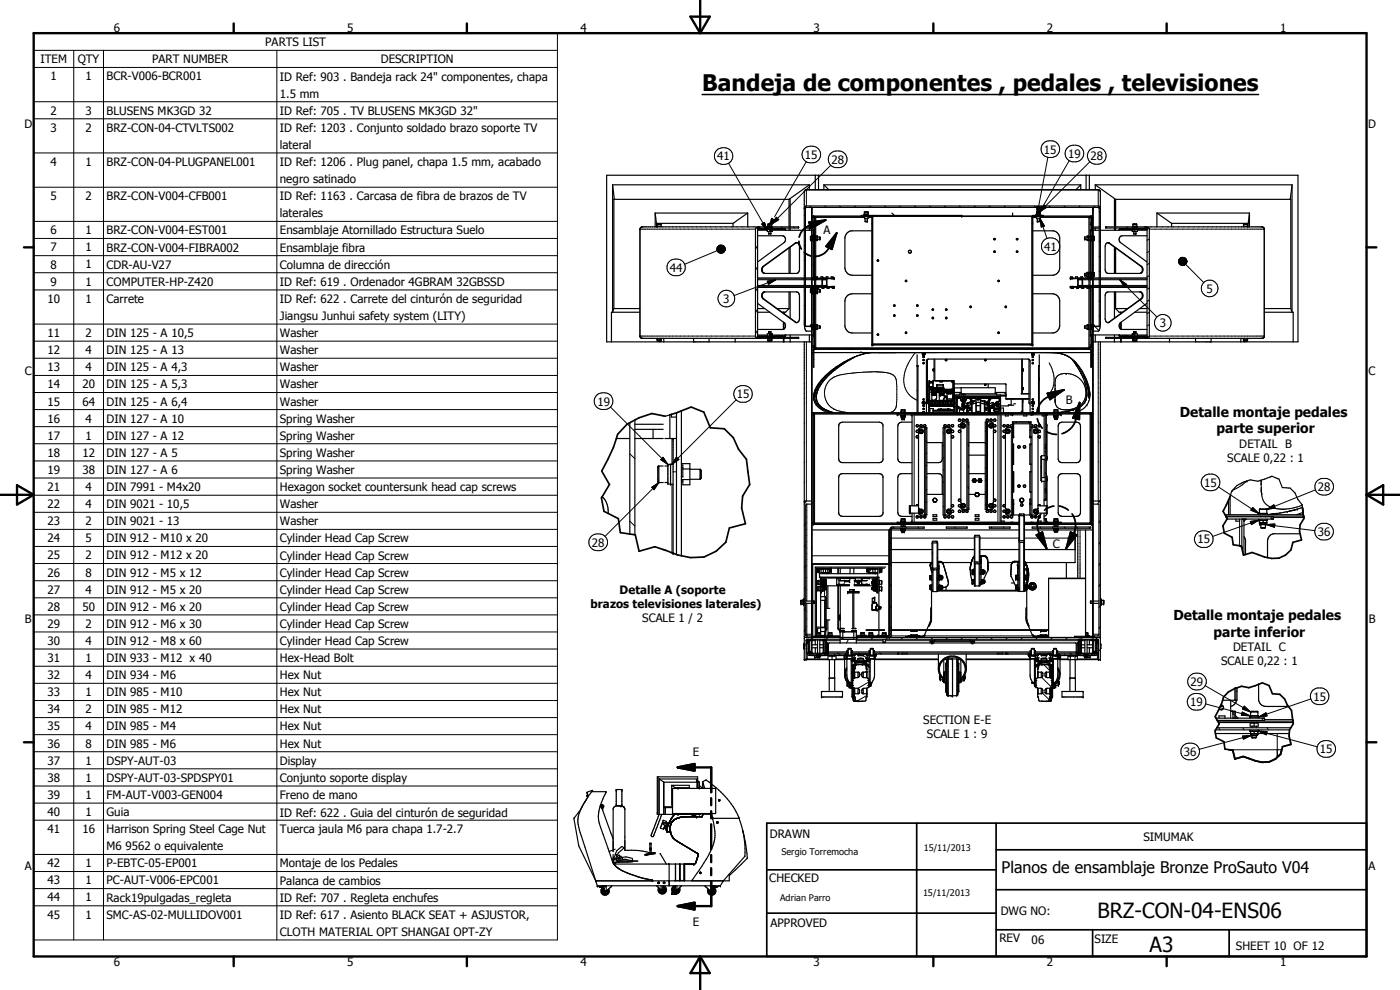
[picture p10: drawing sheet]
<svg xmlns="http://www.w3.org/2000/svg" width="420mm" height="297mm" viewBox="0 0 420 297" stroke-linecap="round" stroke-linejoin="round" font-family="sans-serif">
<defs><g id="words">
<text font-size="6.9" x="210.7" y="27.3">Bandeja de componentes , pedales , televisiones</text>
<g font-size="6.3">
<text x="329.4" y="275.4">BRZ-CON-04-ENS06</text>
<text x="345" y="285.6">A3</text>
</g>
<text font-size="4.8" x="300.6" y="261.8">Planos de ensamblaje Bronze ProSauto V04</text>
<g font-size="4.1">
<text x="354.1" y="125.1">Detalle montaje pedales</text>
<text x="365.1" y="130">parte superior</text>
<text x="352.2" y="186.1">Detalle montaje pedales</text>
<text x="364.2" y="191">parte inferior</text>
</g>
<g font-size="3.5">
<text x="34.2" y="9.6">6</text>
<text x="104.2" y="9.6">5</text>
<text x="174.2" y="9.6">4</text>
<text x="244.2" y="9.6">3</text>
<text x="314.2" y="9.6">2</text>
<text x="384.2" y="9.6">1</text>
<text x="79.6" y="13.9">PARTS LIST</text>
<text x="12.1" y="19">ITEM</text>
<text x="23.3" y="19">QTY</text>
<text x="45.7" y="19">PART NUMBER</text>
<text x="114.2" y="19">DESCRIPTION</text>
<text x="15.2" y="24.1">1</text>
<text x="25.6" y="24.1">1</text>
<text x="32" y="24.1">BCR-V006-BCR001</text>
<text x="84" y="24.2">ID Ref: 903 . Bandeja rack 24&quot; componentes, chapa</text>
<text x="84" y="29.3">1.5 mm</text>
<text x="15.2" y="34.4">2</text>
<text x="25.6" y="34.4">3</text>
<text x="32" y="34.4">BLUSENS MK3GD 32</text>
<text x="84" y="34.5">ID Ref: 705 . TV BLUSENS MK3GD 32&quot;</text>
<text x="7.3" y="38.4">D</text>
<text x="15.2" y="39.5">3</text>
<text x="25.6" y="39.5">2</text>
<text x="32" y="39.5">BRZ-CON-04-CTVLTS002</text>
<text x="84" y="39.6">ID Ref: 1203 . Conjunto soldado brazo soporte TV</text>
<text x="410.6" y="38.4">D</text>
<text x="84" y="44.7">lateral</text>
<text x="241.6" y="47.7">15</text>
<text x="313.3" y="46.1">15</text>
<text x="320.5" y="47.4">19</text>
<text x="15.2" y="49.8">4</text>
<text x="25.6" y="49.8">1</text>
<text x="32" y="49.8">BRZ-CON-04-PLUGPANEL001</text>
<text x="84" y="49.8">ID Ref: 1206 . Plug panel, chapa 1.5 mm, acabado</text>
<text x="215.3" y="48.1">41</text>
<text x="249.5" y="49.1">28</text>
<text x="327.3" y="48.1">28</text>
<text x="84" y="54.9">negro satinado</text>
<text x="15.2" y="60">5</text>
<text x="25.6" y="60.1">2</text>
<text x="32" y="60.1">BRZ-CON-V004-CFB001</text>
<text x="84" y="60.1">ID Ref: 1163 . Carcasa de fibra de brazos de TV</text>
<text x="84" y="65.2">laterales</text>
<text x="15.2" y="70.3">6</text>
<text x="25.6" y="70.3">1</text>
<text x="32" y="70.3">BRZ-CON-V004-EST001</text>
<text x="84" y="70.4">Ensamblaje Atornillado Estructura Suelo</text>
<text x="247.1" y="70.4">A</text>
<text x="15.2" y="75.4">7</text>
<text x="25.6" y="75.4">1</text>
<text x="32" y="75.5">BRZ-CON-V004-FIBRA002</text>
<text x="84" y="75.5">Ensamblaje fibra</text>
<text x="313.4" y="75.2">41</text>
<text x="15.2" y="80.6">8</text>
<text x="25.6" y="80.6">1</text>
<text x="32" y="80.6">CDR-AU-V27</text>
<text x="84" y="80.7">Columna de dirección</text>
<text x="201" y="81.5">44</text>
<text x="15.2" y="85.7">9</text>
<text x="25.6" y="85.7">1</text>
<text x="32" y="85.7">COMPUTER-HP-Z420</text>
<text x="84" y="85.8">ID Ref: 619 . Ordenador 4GBRAM 32GBSSD</text>
<text x="362.1" y="87.8">5</text>
<text x="14.2" y="90.8">10</text>
<text x="25.6" y="90.8">1</text>
<text x="32" y="90.8">Carrete</text>
<text x="84" y="91">ID Ref: 622 . Carrete del cinturón de seguridad</text>
<text x="217" y="90.9">3</text>
<text x="14.2" y="101.1">11</text>
<text x="25.6" y="101.1">2</text>
<text x="32" y="101.1">DIN 125 - A 10,5</text>
<text x="84" y="96.1">Jiangsu Junhui safety system (LITY)</text>
<text x="84" y="101.2">Washer</text>
<text x="348.1" y="98.2">3</text>
<text x="14.2" y="106.3">12</text>
<text x="25.6" y="106.2">4</text>
<text x="32" y="106.3">DIN 125 - A 13</text>
<text x="84" y="106.3">Washer</text>
<text x="7.4" y="112.6">C</text>
<text x="14.2" y="111.4">13</text>
<text x="25.6" y="111.4">4</text>
<text x="32" y="111.4">DIN 125 - A 4,3</text>
<text x="84" y="111.4">Washer</text>
<text x="410.7" y="112.6">C</text>
<text x="14.2" y="116.5">14</text>
<text x="24.7" y="116.5">20</text>
<text x="32" y="116.5">DIN 125 - A 5,3</text>
<text x="84" y="116.5">Washer</text>
<text x="221.1" y="119.5">15</text>
<text x="14.2" y="121.7">15</text>
<text x="24.7" y="121.7">64</text>
<text x="32" y="121.7">DIN 125 - A 6,4</text>
<text x="84" y="121.7">Washer</text>
<text x="179.3" y="121.7">19</text>
<text x="319.9" y="121.1">B</text>
<text x="14.2" y="126.8">16</text>
<text x="14.2" y="131.9">17</text>
<text x="25.6" y="126.8">4</text>
<text x="25.6" y="131.9">1</text>
<text x="32" y="126.8">DIN 127 - A 10</text>
<text x="32" y="132">DIN 127 - A 12</text>
<text x="84" y="126.8">Spring Washer</text>
<text x="84" y="132">Spring Washer</text>
<text x="14.2" y="137.1">18</text>
<text x="24.7" y="137.1">12</text>
<text x="32" y="137.1">DIN 127 - A 5</text>
<text x="84" y="137.1">Spring Washer</text>
<text x="371.9" y="134.4">DETAIL B</text>
<text x="14.2" y="142.2">19</text>
<text x="24.7" y="142.2">38</text>
<text x="32" y="142.2">DIN 127 - A 6</text>
<text x="84" y="142.2">Spring Washer</text>
<text x="368.3" y="138.6">SCALE 0,22 : 1</text>
<text x="14.2" y="147.3">21</text>
<text x="25.6" y="147.3">4</text>
<text x="32" y="147.3">DIN 7991 - M4x20</text>
<text x="84" y="147.4">Hexagon socket countersunk head cap screws</text>
<text x="361.4" y="146">15</text>
<text x="395.5" y="147.4">28</text>
<text x="14.2" y="152.4">22</text>
<text x="25.6" y="152.4">4</text>
<text x="32" y="152.4">DIN 9021 - 10,5</text>
<text x="84" y="152.4">Washer</text>
<text x="14.2" y="157.6">23</text>
<text x="25.6" y="157.6">2</text>
<text x="32" y="157.6">DIN 9021 - 13</text>
<text x="84" y="157.6">Washer</text>
<text x="395.5" y="160.8">36</text>
<text x="14.2" y="162.7">24</text>
<text x="14.2" y="167.9">25</text>
<text x="25.6" y="162.7">5</text>
<text x="25.6" y="167.9">2</text>
<text x="32" y="162.7">DIN 912 - M10 x 20</text>
<text x="32" y="167.9">DIN 912 - M12 x 20</text>
<text x="84" y="162.7">Cylinder Head Cap Screw</text>
<text x="84" y="167.9">Cylinder Head Cap Screw</text>
<text x="177.6" y="164">28</text>
<text x="316" y="164.5">C</text>
<text x="359.4" y="163.1">15</text>
<text x="14.2" y="173">26</text>
<text x="25.6" y="173">8</text>
<text x="32" y="173">DIN 912 - M5 x 12</text>
<text x="84" y="173">Cylinder Head Cap Screw</text>
<text x="14.2" y="178.1">27</text>
<text x="25.6" y="178.1">4</text>
<text x="32" y="178.1">DIN 912 - M5 x 20</text>
<text x="84" y="178.1">Cylinder Head Cap Screw</text>
<text x="186" y="178.2">Detalle A (soporte</text>
<text x="14.2" y="183.3">28</text>
<text x="24.7" y="183.3">50</text>
<text x="32" y="183.3">DIN 912 - M6 x 20</text>
<text x="84" y="183.3">Cylinder Head Cap Screw</text>
<text x="177.2" y="182.4">brazos televisiones laterales)</text>
<text x="7.4" y="186.9">B</text>
<text x="14.2" y="188.4">29</text>
<text x="25.6" y="188.4">2</text>
<text x="32" y="188.4">DIN 912 - M6 x 30</text>
<text x="84" y="188.4">Cylinder Head Cap Screw</text>
<text x="192.7" y="186.6">SCALE 1 / 2</text>
<text x="410.8" y="186.9">B</text>
<text x="14.2" y="193.5">30</text>
<text x="25.6" y="193.5">4</text>
<text x="32" y="193.5">DIN 912 - M8 x 60</text>
<text x="84" y="193.5">Cylinder Head Cap Screw</text>
<text x="370.1" y="195.3">DETAIL C</text>
<text x="14.2" y="198.6">31</text>
<text x="14.2" y="203.8">32</text>
<text x="25.6" y="198.6">1</text>
<text x="25.6" y="203.8">4</text>
<text x="32" y="198.6">DIN 933 - M12 x 40</text>
<text x="32" y="203.8">DIN 934 - M6</text>
<text x="84" y="198.7">Hex-Head Bolt</text>
<text x="84" y="203.8">Hex Nut</text>
<text x="366.5" y="199.5">SCALE 0,22 : 1</text>
<text x="14.2" y="208.9">33</text>
<text x="25.6" y="208.9">1</text>
<text x="32" y="208.9">DIN 985 - M10</text>
<text x="84" y="208.9">Hex Nut</text>
<text x="357.3" y="205.8">29</text>
<text x="14.2" y="214">34</text>
<text x="25.6" y="214">2</text>
<text x="32" y="214">DIN 985 - M12</text>
<text x="84" y="214">Hex Nut</text>
<text x="357.2" y="211.9">19</text>
<text x="394.2" y="210.2">15</text>
<text x="14.2" y="219.2">35</text>
<text x="25.6" y="219.1">4</text>
<text x="32" y="219.2">DIN 985 - M4</text>
<text x="84" y="219.1">Hex Nut</text>
<text x="277.1" y="217.2">SECTION E-E</text>
<text x="278.2" y="221.4">SCALE 1 : 9</text>
<text x="14.2" y="224.3">36</text>
<text x="25.6" y="224.3">8</text>
<text x="32" y="224.3">DIN 985 - M6</text>
<text x="84" y="224.3">Hex Nut</text>
<text x="208" y="226.7">E</text>
<text x="355.3" y="226.8">36</text>
<text x="396.1" y="226">15</text>
<text x="14.2" y="229.4">37</text>
<text x="25.6" y="229.4">1</text>
<text x="32" y="229.4">DSPY-AUT-03</text>
<text x="84" y="229.5">Display</text>
<text x="14.2" y="234.6">38</text>
<text x="14.2" y="239.7">39</text>
<text x="25.6" y="234.6">1</text>
<text x="25.6" y="239.7">1</text>
<text x="32" y="234.6">DSPY-AUT-03-SPDSPY01</text>
<text x="32" y="239.7">FM-AUT-V003-GEN004</text>
<text x="84" y="234.6">Conjunto soporte display</text>
<text x="84" y="239.7">Freno de mano</text>
<text x="14.2" y="244.9">40</text>
<text x="25.6" y="244.8">1</text>
<text x="32" y="244.9">Guia</text>
<text x="84" y="245">ID Ref: 622 . Guia del cinturón de seguridad</text>
<text x="14.2" y="249.9">41</text>
<text x="24.7" y="250">16</text>
<text x="32" y="250">Harrison Spring Steel Cage Nut</text>
<text x="84" y="250">Tuerca jaula M6 para chapa 1.7-2.7</text>
<text x="231" y="251.5">DRAWN</text>
<text x="32" y="255.1">M6 9562 o equivalente</text>
<text x="343.1" y="252.3">SIMUMAK</text>
<text x="7.4" y="261.1">A</text>
<text x="14.2" y="260.2">42</text>
<text x="25.6" y="260.2">1</text>
<text x="32" y="260.2">P-EBTC-05-EP001</text>
<text x="84" y="260.3">Montaje de los Pedales</text>
<text x="410.7" y="261.1">A</text>
<text x="14.2" y="265.3">43</text>
<text x="25.6" y="265.3">1</text>
<text x="32" y="265.3">PC-AUT-V006-EPC001</text>
<text x="84" y="265.4">Palanca de cambios</text>
<text x="230.9" y="264.6">CHECKED</text>
<text x="14.2" y="270.5">44</text>
<text x="14.2" y="275.6">45</text>
<text x="25.6" y="270.5">1</text>
<text x="25.6" y="275.6">1</text>
<text x="32" y="270.5">Rack19pulgadas_regleta</text>
<text x="32" y="275.6">SMC-AS-02-MULLIDOV001</text>
<text x="84" y="270.6">ID Ref: 707 . Regleta enchufes</text>
<text x="84" y="275.7">ID Ref: 617 . Asiento BLACK SEAT + ASJUSTOR,</text>
<text x="300.3" y="274.5">DWG NO:</text>
<text x="84" y="280.8">CLOTH MATERIAL OPT SHANGAI OPT-ZY</text>
<text x="208" y="277.9">E</text>
<text x="231.3" y="278.3">APPROVED</text>
<text x="299.9" y="282.6">REV</text>
<text x="309.6" y="283.3">06</text>
<text x="328.5" y="283.1">SIZE</text>
<text x="370.9" y="285.1">SHEET 10 OF 12</text>
<text x="34.2" y="289.9">6</text>
<text x="104.2" y="289.9">5</text>
<text x="174.2" y="289.9">4</text>
<text x="244.2" y="289.9">3</text>
<text x="314.2" y="289.9">2</text>
<text x="384.2" y="289.9">1</text>
</g>
<g font-size="2.7">
<text x="234.5" y="256.6">Sergio Torremocha</text>
<text x="277.2" y="255.3">15/11/2013</text>
<text x="277" y="268.7">15/11/2013</text>
<text x="234.1" y="270.3">Adrian Parro</text>
</g>
</g></defs>
<g fill="none" stroke="#000" stroke-width=".35">
<path d="M183.8 55.5h59.1M183.8 55.5v38.2l.4-1.1M183.8 55.5l.5 4.3M236.8 59.8v8.3M237.1 59.6l-.2 .2h-52.7v32.8M237.1 59.6v8.5M242.9 55.5v1.4M242.9 55.5l-5.8 4.1M244.7 52.6v4.3M245.6 52.6v4.3M247.3 55.5v1.4M247.3 55.5h77"/>
<path d="M247.3 55.5l1.4 1.4M324.3 55.5v1.4M324.3 55.5l-1.4 1.4M326 52.6v4.3M326.9 52.6v4.3M328.7 55.5h59.1M328.7 55.5v1.4M328.7 55.5l5.8 4.1M334.5 59.6l.2 .2h52.7M334.5 59.6v8.5M334.8 59.8v8.3M387.4 59.8v32.8"/>
<path d="M387.8 55.5v38.2l-.4-1.1M387.8 55.5l-.5 4.3M196.6 63.9v4.2M196.6 63.9l.4 3.1M196.6 63.9h27.8M197 67v1.1M197 67h23M197.2 68.1v-.2h1.3v.2M197.3 67.9v-.7h1.1v.7M220 67v1.1M224.4 63.9v4.2M224.4 63.9l-4.4 3.1"/>
<path d="M227.4 70.7h7.5a1.16 1.16 0 0 1 .8 1 1.16 1.16 0 0 1-.4 1.1l-7.9 5.8M227.4 68.9l14 .2M227.4 68.6l.6-.2h11.6l.1-.3h-47l-.5 .2-.1 .4v32.1l.3 .6 47.3 .1-.1-.3h-11.6l-.6-.2M227.4 68.6h8.1l.3 .5M227.4 68.6v32.4M227.9 68.1l-.7 .1-.5 .4v32.4l.5 .4 .7 .1M230.3 68.9v.6h1.5v-.6M230.3 68.4v.1M230.4 68.1v-.2h1.3v.2M230.4 68.5v.1M230.5 67.9v-.7h1.1v.7M230.7 69.5v.6"/>
<path d="M230.7 70.1h.6M230.7 70.1h.1M231.1 68.4v.1M231.1 68.9v.6M231.1 68.4l.1 .1M231.1 69.4h.7M231.1 68.9v.5M231.3 68.4v.2M231.3 69.4v.7M231.3 70.1h.1M231.7 68.5h-.1M231.7 68.4v.1"/>
<path d="M231.7 68.9v.5M236.8 68.4v.7M236.8 74.4v7.6M237.1 68.4v.7M237.1 74.2v7.8M239.1 72.8l-9.9 7.1a1.24 1.24 0 0 0 .2 2.1M241.7 68.5h1.9M241.7 68.1h1.9M241.7 69.1h1.9M242.9 68.5v.6M243.6 62.2v129.1M243.6 70.9h-.4v1.1h.4"/>
<path d="M243.6 65.3h.1M243.7 62.2v128.7h8.4M243.7 70.9h.2M243.7 72h.2M243.7 69.1h.8M244 70.8h-.1v1.3h.4M244 65h17.7M244.1 65l.4 .4M244.3 69.1v14.6M244.3 70.8h-.3v1.3M244.5 65v39.6M244.5 67.1h-.4v.5h.4"/>
<path d="M244.8 70.9v.7M244.8 71.8h1.2M244.8 70.8h.6v1.4h-.5l-.1-.3M244.8 65v18.4M244.8 71h.1M244.9 71.1h1.1M246 71.1v.7M258.5 64.8v-.2h3.1l.2 .2M259.3 64.6v-.3h1.3v.3M259.3 64.4h1.3M259.4 64.3v-.7h1.1v.7M259.4 65v.6h1.1v-.6"/>
<path d="M259.4 64.6h.1M259.5 64.6h-.1M259.6 66.4h.7M259.6 65.6v.8M260.3 65.6v.8M260.4 64.6h.1M261.1 64.8v.2M261.7 69.3h-6.2a2.3 2.3 0 0 0-1.9 2.2v8.8a2.32 2.32 0 0 0 2.2 2.3h5.9M261.7 67.2h.1M261.8 64.8h48M261.8 64.8v.1M261.8 64.9v38.6h-.1v-38.6l-17.7-.1v4.3"/>
<path d="M261.8 64.8v-.2h26.8v.3h21.2M261.9 64.8l-.1 .1M263.3 78l.4 .1-.1 .3-.4-.2zM267.7 63.9l.7 .7M298.4 75.3h.2v.4l-.3-.1zM298.4 71.5h.2v.4h-.3zM303.9 63.9v.9M305 71.6l.3-.1 .2 .4h-.5zM305.1 75.3l.4 .1-.2 .3-.3-.1zM309.8 64.9v38.6h.2v-38.6l17.6-.1v4.3M309.8 67.2h.2M309.8 64.8l.2-.2h3.1v.2"/>
<path d="M309.8 64.8v.1M310 69.3h6.1a2.3 2.3 0 0 1 1.9 2.2v8.8a2.32 2.32 0 0 1-2.2 2.3h-5.8M310 65h17.6M310.5 64.8v.2M311 64.4h1.3v.2M311.1 64.3v-.7h1.1v.7M311.1 65v.6h1.1v-.6M311.1 64.6h.1M311.2 64.6h-.1M311.3 66.4h.7M311.3 65.6v.8M312 65.6v.8"/>
<path d="M312.1 64.6h.1M312.3 64.4v-.1h-1.3v.3M325.6 71.1v.7M325.6 71.8h.7M325.6 71.1h1.2M326.3 71.8h.4M326.7 72.1h.1M326.7 71h.1M326.7 71.9h.1M326.8 71.3v.8M326.8 71l-.1-.2h-.4v1.4h.5M326.8 65v18.4"/>
<path d="M327.1 65v39.6M327.1 66.8h.4v.6h-.4M327.1 69.1h.8M327.4 69.1v14.6M327.4 70.8h.1v1.3M327.5 65l-.4 .4M327.5 70.8h.2v1.3h-.3M327.7 70.9h.2M327.7 72h.2M327.9 62.2v128.7h-5.4v.4M327.9 65.3h.1M328 62.2v129.1"/>
<path d="M328 68.5h1.9M328 68.1h1.9M328 70.9h.4v1.1h-.4M328 69.1h1.9M328.7 68.5v.6M330.2 62.4l-.6-.6h-87.6l-.4 .2-.2 .5M331.8 68.1l.1 .3h11.7l.6 .2M331.8 68.1h.1M331.8 68.4h.1M331.9 68.1h46.9l.6 .4v32.5l-.2 .4h-47.4l.1-.2h11.7l.6-.2M332.5 72.8l9.9 7.1a1.27 1.27 0 0 1-.2 2.1h-9.6l-.6-.2-.3-.9v-7a.89 .89 0 0 1 .3-.9 .89 .89 0 0 1 .9-.1l9.7 7a1.21 1.21 0 0 1 .4 1.3 1.21 1.21 0 0 1-1 .8M334.5 68.4v.7"/>
<path d="M334.5 74.2v7.8M334.8 68.4v.7M334.8 74.4v7.6M339.8 68.4v.1M339.8 68.9v.6h1.5v-.6M339.8 69.4h.7M339.8 68.4l.2 .2M339.9 68.9v.5M339.9 68.1v-.2h1.3v.2M340 68.5v.1M340 67.9l.1-.7h1l.1 .7M340.3 68.4v.2"/>
<path d="M340.3 69.4v.7M340.3 70.1h.6M340.3 70.1h.1M340.4 68.5v.1M340.5 68.9v.5M340.5 68.4v.1M340.5 68.9v.6M340.5 68.4l-.2 .2M340.9 69.5v.6M340.9 70.1h-.1M341.2 68.5v.1M341.3 68.4v.1"/>
<path d="M343.8 68.1l.8 .2 .3 .3v32.4l-.3 .3-.8 .2M344.2 68.6h-8.1l-.3 .5M344.2 70.7h-7.5a1.16 1.16 0 0 0-.8 1 1.16 1.16 0 0 0 .4 1.1l7.9 5.8M344.2 68.9l-14 .2M344.2 68.6v32.4M347.2 63.9h27.8M347.2 63.9v4.2M347.2 63.9l4.4 3.1M351.6 67h23M351.6 67v1.1M373.1 68.1v-.2h1.3v.2M373.2 67.9v-.7h1.1v.7"/>
<path d="M374.6 67v1.1M375 63.9v4.2M375 63.9l-.4 3.1M184.2 92.6h7.9M192.1 93.7h-8.6v8.9M227.4 85.9h14M227.4 86.2h14M227.4 83.4h14M227.4 83.7h14M227.4 91l7.9 5.8M227.4 93.7h3.6M227.4 92.6h2.1"/>
<path d="M229.4 82h9.6l.6-.2 .3-.9-.1-7.5a.74 .74 0 0 0-1.1-.5l-9.7 7a1.21 1.21 0 0 0-.4 1.3 1.21 1.21 0 0 0 1 .8M229.4 87.6h9.6l.6 .2 .3 .9v7a.87 .87 0 0 1-.3 .9 .87 .87 0 0 1-.9 0l-9.7-6.9a1.23 1.23 0 0 1 .3-2.1M229.6 87.6a1.19 1.19 0 0 0-.4 2.1l9.9 7.1M230.7 99.6h.6M230.7 99.6v.6M231.3 99.6v.6M233.2 92.6h3.6M235.1 93.7v.3M235.1 96.6v2.2M235.3 96.8a1.24 1.24 0 0 1-.2 2h-7.7M235.3 93.7v.4M235.3 96.8v1.9"/>
<path d="M236.8 92.6l-1.1 1.1h-1M236.8 87.6v5M237.1 87.6v7.9M241.7 97.9h1.9M241.7 85.9h1.9M241.7 86.2h1.9M241.7 83.4h1.9M241.7 83.7h1.9M243.6 99.4l-1.7-.1-.4-.9-.1-1v-40l.6-.5h87.8l.4 .5v40l-.1 1-.4 .9-1.7 .1M243.6 98h-1.9v-35.5l.3-.3h87.6l.3 .3v35.5h-1.9M243.6 97.6h-.4v.3M243.6 86.7h-.4v1.1h.4"/>
<path d="M243.7 97.6h.2M243.7 98.7h.2M243.7 87.8h.2M243.7 86.7h.2M243.7 85.9h.8M243.7 86.2h.2M243.7 83.4h.2M243.7 86l.2 .2M243.9 97.5h.4M243.9 97.5v1.3h.4M243.9 97.5h.1v1.3M243.9 83.4v.3"/>
<path d="M243.9 86.2v-.3l.4 .3M243.9 83.4l-.2 .2M244 86.6v1.3h.3M244.3 86.6h-.4v1.3h.1M244.3 85.9v14.6M244.3 83.4l-.3 .3M244.5 83.4h5.9v.3l-.8-.1M244.5 86.2h5.9M244.5 86h5.8M244.5 83.4v.2h5.8M244.5 86v.2M244.8 97.4h.6v1.4h-.5l-.1-.2"/>
<path d="M244.8 87.1l.1-.5h.5v1.3h-.6M244.8 98.5h1.2M244.8 83.7h-1.1M244.8 83.6v2.4M244.8 86.2v18.4M244.8 97.7h.1M244.8 97.5v.8M244.8 87.4l.1 .5M244.8 86.7h.1M244.8 86.8h.1M244.8 87.7h.1M244.8 87.2h.6"/>
<path d="M244.8 85.6l.3 .4M244.9 97.8h1.1M245.1 83.7h3v.2v2h-3M245.1 83.4l-.3-.3h.6v.3M245.1 83.6l-.3 .3M245.4 86.9h.6M245.4 87.6h.6M245.7 86.2v.3h-.6v-.3l-.3 .3M246 86.9v.7M246 97.8v.7M246.4 83.4v-.3h.5v.3M246.7 86.2v.3h.6v-.3"/>
<path d="M246.8 83.7v2.2M246.8 83.9h1.3v1.8h-1.3zM247 83.4v.2M247 86v.2M247.9 83.4v-.3h.6v.3M248.2 86.2v.3h.6v-.3M249.5 83.4v-.3h.5v.3M249.6 86l.8-.1-.1 .6h-.5v-.3M249.6 86.2h.1M261.7 88.1h-5.9a2.24 2.24 0 0 0-2.2 2.2v7.4a2.24 2.24 0 0 0 2.2 2.2h5.9M268.3 94.5l.3 .2-.2 .2-.2-.2zM268.3 91.5l.3 .1v.2h-.4z"/>
<path d="M271.7 84.2l.3-.1 .1 .3-.3 .1zM271.8 99.7h.3l-.1 .4-.3-.2zM275.2 94.5l.3 .1-.1 .3-.3-.1zM275.2 91.5l.3 .1v.2h-.4zM279.8 95.3h.4l-.1 .3h-.2zM279.9 92.7l.3 .2-.2 .2-.3-.2zM283.8 95.3h.4l-.1 .3h-.2zM283.8 92.8l.3-.1 .1 .3-.3 .1zM291.1 91.9h.3l.1 .3-.2 .1zM299.5 99.7h.4l-.1 .4h-.2zM299.6 84.1l.3 .1-.1 .3-.3-.1zM301.7 91.9l.4 .2-.2 .2-.2-.1z"/>
<path d="M310 88.1h5.8a2.24 2.24 0 0 1 2.2 2.2v7.4a2.24 2.24 0 0 1-2.2 2.2h-5.8M321.6 86.2v.3h.5v-.3M321.8 83.4v-.3h-.5v.5h5.8M322 86l-.8-.1v.3h5.9M322 83.4h.1M322.8 83.4v-.3h.6v.3M323.1 86.2v.3h.6v-.3M323.5 83.9h1.3v1.8h-1.3zM324.3 83.4v-.3h.6v.3M324.6 83.4v.2M324.6 86v.2M324.7 86.2v.3h.5v-.3"/>
<path d="M324.8 83.7v2.2M325.6 82v.7M325.6 97.8v.7M325.6 82.7h.7M325.6 82h.7M325.6 98.5h1.1M325.6 97.8h1.2M326.3 86.2v.3h.5l-.3-.3M326.3 82.3h.5M326.5 83.6l.3 .3M326.5 83.7h-3v.2v2h3M326.7 81.7l.1 .5"/>
<path d="M326.7 98.6h.1M326.7 82.8h.1M326.7 81.9h.1M326.8 98v.8M326.8 81.7h-.5v1.3h.5M326.8 97.7l-.1-.3h-.4v1.4h.5M326.8 83.1l-.3 .3v-.3h-.6v.3M326.8 82.5l-.1 .5M326.8 83.7h1.1M326.8 83.6v2.4M326.8 86.2v18.4M326.8 85.6l-.3 .4"/>
<path d="M327.1 85.9h.8M327.1 83.4h-5.9v.3l.8-.1M327.1 86h-5.8v.2M327.4 85.9v14.6M327.4 83h.3M327.4 81.7h.3v1.3M327.4 83.4l.3 .3v-.3M327.4 97.5h.3v1.3h-.3M327.5 81.7v1.3h.2M327.5 97.5v1.3M327.6 85.9l-.2 .3M327.7 85.9v.3"/>
<path d="M327.7 82.9h.2M327.7 81.8h.2M327.7 97.6h.2M327.7 98.7h.2M327.7 86.2h.2M327.7 83.4h.2M327.7 83.4l.2 .2M327.9 86l-.2 .2M328 97.9h1.9M328 81.8h.4v1.1h-.4M328 97.6h.4v.3M328 85.9h1.9"/>
<path d="M328 86.2h1.9M328 83.4h1.9M328 83.7h1.9M330.2 85.9h14M330.2 86.2h14M330.2 83.4h14M330.2 83.7h14M334.5 87.6v7.9M334.8 92.6l1.1 1.1h1M334.8 92.6h3.6M334.8 87.6v5M336.3 96.8a1.26 1.26 0 0 0 .1 2"/>
<path d="M336.3 93.7v.4M336.3 96.8v1.9M336.4 98.8h.1M336.5 93.7v.3M336.5 96.6v2.2M336.5 98.8h7.7M340.3 99.6h.6M340.3 99.6v.6M340.6 93.7h3.6M340.9 99.6v.6M342 87.6a1.19 1.19 0 0 1 .4 2.1l-9.9 7.1M342.1 92.6h2.1"/>
<path d="M342.2 87.6h-9.6l-.6 .2-.3 .9v7a.89 .89 0 0 0 .3 .9 .89 .89 0 0 0 .9 0l9.7-6.9a1.23 1.23 0 0 0-.3-2.1M344.2 91l-7.9 5.8M379.4 93.7h8.7v8.9M379.4 92.6h8M197.2 101.5v.2h1.3v-.2M197.3 101.7v.7h1.1v-.7M198 102.4v.2M199.2 101.5v1.1M208.1 101.5v1.1M212.8 101.5v1.1M220.6 101.5v1.1M230.3 100.8v-.6h1.5v.6"/>
<path d="M230.4 101.5v.2h1.3v-.2M230.4 101v.1M230.5 101.7v.7h1.1v-.7M230.7 101.2h.1M231.1 100.2h.7M231.1 100.2v.6M231.1 101.1h.1M231.2 101.1l-.9 .1M231.3 101l-.1 .1M231.3 101v.2M231.6 101h.1M231.6 101.1h.1"/>
<path d="M231.6 101l.1 .1M231.7 101.1h.1M231.7 100.2v.6M235.1 101v.2M235.1 101.5v1.1M235.3 101v.2M235.3 101.5v1.1M235.8 100.5l-.2 .5h-8.2M237.1 100.5v.7M237.1 101.5v1.1M241.4 102.6v88.5l.2 .1M242.9 100.5v2.1"/>
<path d="M243.6 100.5l-16.2 .3M243.6 102.6h-61.5v-50h207.4v50h-61.5M243.7 105.8h.3M243.7 100.5h.8M244 100.5l.1 3.8M244.1 104.3l.4 .1M244.1 100.5v.5h.4M244.1 104.3h.4M244.3 105.8h83.1M244.5 104.6l-.5 .3v5.3h.3l.1-5.4h82.8l.2 5.4h.2v-5.3l-.5-.3M244.5 104.6h82.6M244.5 103.8h-.4v.5"/>
<path d="M244.5 118.7a4.2 4.2 0 0 0 3.2 4.4l1.7 .7M244.5 118.3v.4M244.8 117.6l-.1 .3M244.8 104.3l.3 .3M244.9 117.2l-.4 1.5M245 119.8l.5 1.4 1 1M245.1 116.8l-.2 .4M245.3 117.5l-.3 1.9M245.4 116.2l-.5 1M245.4 117.1l-.3 1.3v1.5M245.5 116.8l-.1 .5M246 116l-.4 .6"/>
<path d="M246.1 115l-.8 1.3M246.1 115l-.5 .8M246.8 114.7l-.4 .6M247 113.8l-.9 1.2M248.1 112.6l-.6 .7M248.8 112.4a13.5 13.5 0 0 0-3.3 4.6M249.1 111.7l1.2-1-3.5 3.3M249.2 104.6v.2M253 109.2l-3.6 2.7M253.6 108.8l2.8-1.6a28.5 28.5 0 0 0-9.5 7.4M255.6 104.6v.2M258.5 105.6l-.3 .1"/>
<path d="M261.4 104.6v.2M261.7 105.8a24.8 24.8 0 0 0-11.5 5M261.8 103.2l.1 .3h47.8l.1-.3M261.9 103.4h47.8M263.3 100.2h.3v.4l-.4-.2zM275.2 106.5v17.3M275.2 109.7h.3v14.1M276.9 106.1l-.1 .2M276.9 106.1l.4-.2 .2 .2M276.9 106.1l.1 .5M276.9 106l-.1 .2M276.9 105.9l-.1 .4"/>
<path d="M276.9 106h.5M276.9 105.9l-.1 .3M276.9 106.4l.1 .1M277 108.9l.4 .1-.3 .1zM277 119.8h.4M277 107.9h.4M277 107.9l.1 .3 .3-.3M277 119.8l.4 .1-.2 .2zM277 107.1h.3M277 108h.4M277 108.9l.1 .2 .3-.2M277 106h.1"/>
<path d="M277.1 106.5l-.1 .1M277.1 105.8h.2M277.1 106.6v.1M277.1 106.6l.2 .1M277.1 106.5l.3 .1M277.1 106.7h.2M277.1 105.8l-.2 .1M277.2 105.9v.1M277.2 106l-.3 .1M277.2 105.9l.3 .2-.1 .5M277.2 106h.1M277.2 105.9l-.3 .2"/>
<path d="M277.3 106h.1M277.3 105.8l.1 .1M277.3 106l.2 .1M277.4 106.6l-.3-.4v.5M277.4 106.6l-.1 .1M277.4 107.1l-.3 .2-.1-.3h.4v.2M277.4 105.9l.1 .5M277.4 105.9l.1 .1M277.4 106.4v.1M277.5 106.3h.1M277.5 106v.3M277.5 106.3v.1"/>
<path d="M277.5 106l.1 .2M278.3 107.8l-.3 .4v15.6M278.3 118.2h.5M278.3 119.6h.5M278.3 119.8h.5M278.3 107.8v13.1l-.3 .4M278.3 107.8h30.5M278.8 118.6v5.2M278.8 115.6h.1M278.8 114.2l.2 .5h.9l.1-.5 2 .1M278.8 114.8l1.2 .1v1.1l-1.2 .1M278.8 114.2v7.8"/>
<path d="M278.8 117h.8M278.8 115.3h.1M278.8 115h.1M278.8 115.9h.1M278.8 114.2v2.3M279 116.7h.6v.3h-.6zM279 114.4h1M279 117.6h.6M279 116.2h.5M279 116.3l.5 .2zM279 116.5l.5 .1zM279 116.2h.1"/>
<path d="M279.3 114.8l-.4 .1v1.2M279.5 116.2h.1M279.6 118.6h1.5M279.6 117.9h1.5M279.6 118h1.5M279.7 114.8l.2 .1M279.8 118.2h.3M279.8 117.8h.3M279.8 116.8h.3M279.8 118.4h.1M279.8 117.3h.1M279.8 116.6h.3"/>
<path d="M279.8 116.5h.3M279.8 116.4v.5h.3M279.8 117.6h.3M279.8 117.7h.3M279.8 117.3h.3M279.8 117.2h.3M279.8 116.5h.1M279.9 116.9l.2 .2M279.9 117.5h.2M279.9 116.4v1.5l-.1-.8h.3M279.9 116.6l-.1 .1M280.1 118v.6h-.3l.3-.2"/>
<path d="M280.1 116.4v1.5M280.1 118.3h-.3v-.2l.1 .5M280.1 118.3l-.3 .1M280.3 110.7h-.2v.5h.2M280.3 110.7h.1M280.3 118.2h.4M280.3 107.7v6.5M280.3 116.4v.5h.4v-.5M280.3 117.9v-.9l.2-.1 .2 .1v.9M280.3 118v.4h.2h.2v-.4M280.3 118.5l.4 .1zM280.3 117.8h.4"/>
<path d="M280.3 116.8h.4M280.3 118.3h.4M280.3 116.6h.4M280.3 116.5h.4M280.3 117.5h.4M280.3 117.6h.4M280.3 117.1h.4M280.3 117.7h.4M280.3 117.3h.4M280.3 117.2h.4M280.3 116.7h.4M281.1 116.4h-1.5v3.7h.3"/>
<path d="M281.1 116.4v3.1l-.4 .6M281.1 116.8v.9M281.1 117h.1M281.1 116.4l.2 .1M281.1 116.4h.2M281.1 117.6h.8M281.2 115.5h1.9v.6h-1.9zM281.2 115.5h.1M281.2 116.1v.1M281.2 117h.3M281.3 116.5h.3M281.3 116.4l.2 .1"/>
<path d="M281.5 117h.4M281.6 116.5l-.1 .2-.4 .1M281.6 116.5v.2M281.9 118.7h1.5M281.9 116.8h-.4v.9h.4M281.9 117.9h2.8M281.9 118h1.5M282.1 118.2h.3M282.1 118.1h.3M282.1 116.5v1.3h.3v-1.3M282.1 118.5h.3M282.1 116.7h.3"/>
<path d="M282.1 118.4h.3M282.1 118v.7M282.1 116.6h.3M282.1 117h.3M282.1 116.8h.3M282.1 116.9h.3M282.1 117.5h.3M282.1 117.6h.3M282.1 117.4h.3M282.1 117.7h.3M282.1 117.3h.3M282.1 117.1h.3"/>
<path d="M282.1 114.4h.7v.2h-.7zM282.4 118v.7M282.6 116.5v1h.4v-1M282.6 117.6h.4v.2h-.4zM282.6 118.7v-.7h.2h.2v.7M282.6 118.2h.4M282.6 118.1h.4M282.6 118.5h.4zM282.6 116.7h.4zM282.6 118.4h.4M282.6 118.3h.4zM282.6 116.6h.4"/>
<path d="M282.6 116.8h.4M282.6 116.9h.4M282.6 117.4h.4M282.6 117h.4M282.6 117.7h.4M282.6 117.3h.4zM282.6 117.1h.4M283.2 119.9l-.1 .2M283.4 116.8h.2v.8h.3v-.8h.5v.5M283.4 116.9h2.8l-.1 .7M283.4 117.5h.2M283.5 119h.7"/>
<path d="M283.5 119v.1M283.5 119.1h.7M283.7 107.9l.4 .1M283.8 107.8l.3 .1v.3l-.4-.1zM284.2 119.3h-.2v.3h.2v-2.3h1.7v2.3h.2v-.3h-.2M284.2 118.1h1.7M284.2 118.9l-.7 .1M284.2 117.4h1.7M284.2 117.9h.1M284.3 117.6h.4M284.3 118h.3M284.3 118l.1 .1"/>
<path d="M284.4 117.3h-.1M284.4 114.3h-2.4M284.6 117.3l.1 .2M284.6 118h.1M284.6 118v.1M284.7 117.7l.1 .2v-.3h.5l.1 .3M284.7 117.9v-.3h-.4v.4M284.7 117.3l-.4 .2M284.7 117.4l-.8 .1M284.8 117.3l-.1-.5h.5v.5M284.8 117.9h.5M284.8 117.6h.5"/>
<path d="M284.8 117.3l.5 .2-.5-.1M284.8 117.3v.2M284.9 118h.3M284.9 118h.1M284.9 118v.1M284.9 117.3h.1M285.2 118h.1M285.2 118l-.1 .1M285.4 117.3l.4 .2zM285.4 117.9h.4M285.4 117.6h.4M285.4 118l.3 .1"/>
<path d="M285.4 118l.1 .1M285.6 114.4h.6M285.7 117.3h.1M285.9 117.9l-.1-.3h-.4v.4M285.9 117.5h.1M285.9 117.9h.3M286 114.6l.1 3M286.1 117.6v.3M286.2 114.6h-.6v-.3h.6v5.9h-7.2l-.2-2.8M286.2 116.8h-.7l-.1 .5M286.2 117.4h.1M286.2 117h.1"/>
<path d="M286.3 114.2l-1.9 .1M286.3 115.2h15.5l.1 4.5 6.9-.1M286.3 114.2v7.8M286.3 114.2v2.3M286.3 117.8h2.1M286.3 118.7h.6M286.3 116.4l12.4-.1v1.9M286.3 116.8l.1 7M286.4 119.4h.5M286.9 119.5l.2-.2h12.9l.3 .2M286.9 119h13.4M287.2 119l-.3 .2"/>
<path d="M287.3 119.7v2.2l-.2-.1M288 118.5v-.3h11.1v.3M288.3 119.6l-1-.1-.1 .3 .1 2M288.3 119.6l.1 .1M288.4 119.7v.4l.6 .6v.3l.5-.1-.1-.2M288.4 116.3v1.9M288.5 118.5l.5-.2 .8 .2M288.7 119.9a.42 .42 0 0 0 .4 .4 .42 .42 0 0 0 .4-.4M288.7 119.9l.3 .4 .5-.4M288.9 119.7l-.1 .1 .3 .3 .4-.3M288.9 119.6h.4l.2 .3M288.9 119.6l-.2 .3"/>
<path d="M288.9 119.7h.5l.1 .2M289.9 119.7v.4l-.5 .6M289.9 119.6h1.2M289.9 119.6v.1M291.2 119.3h-.2l.5 1.5-.1 .3 .1-.1M291.5 119.7l-.2-.4 .3 .9M291.6 119.6h1.8M291.6 119.6l.4 .9M293.4 119.3v.6M293.7 119.3v.6M295.5 107.9l.3-.1a.24 .24 0 0 1 .1 .4 .24 .24 0 0 1-.4-.1zM295.5 108h.4"/>
<path d="M295.5 115.4l.1 .1M295.6 115.5l.2 .1M295.9 115.4h-.4M295.9 115.4l-.2-.2-.2 .2M295.9 115.4v.1M295.9 115.5l-.1 .1M296.6 115.2v1.1M296.9 119.6v.3l.4-.6-1.2 1.9M296.9 119.6l-3.1-.1-.1 .3M296.9 119.7l-.9 1.1M297.4 119.3h.1l-.7 1.5M297.4 119.6l2.4-.1 .1 .9"/>
<path d="M298.7 117.8h3M299.9 119l.4 .3M300.3 118.8h1.6M301.6 117.8h.1M301.7 117.8l.1 .9h-1.5M301.8 118.6h.1M301.8 118.5h.1M301.8 118.4h.1M302 119.7l6.8 .1M303.5 119.8v1.7h-.9v.3h-2.3M304.2 119.8v.1M306.6 118.1v.1"/>
<path d="M306.8 107.7v10.3l-.3 .2h2.3M306.8 110.7l.1 .5M306.8 116.2l.1 .6M306.9 110.7h.2v.4l-.3 .1M306.9 116.3h.2v.4l-.3 .1M306.9 119.8v4M308.8 107.8l.3 .6v15.4M308.8 107.8v13.1l.3 .4M309.7 106.1l.1 .5M309.8 107h.3v.3zM309.8 119.9h.3M309.8 108h.4"/>
<path d="M309.8 108.9v.1M309.8 119.8v.1M309.8 107.1h.4M309.9 107.9h.2v.3l-.3-.1zM309.9 106.5l.2 .2M309.9 106.5v.2M309.9 106.8h.1M310 106l.1 .5M310 105.9v.1M310 105.9l.3 .2M310 106h.1M310.1 106.7v-.4l-.2-.1-.1 .5 .2 .1"/>
<path d="M310.1 108.8l-.3 .3M310.1 119.7l-.3 .2M310.1 106.1h-.3v.4M310.1 106.7l-.1 .1M310.1 108.8v.1M310.1 119.7v.1M310.1 107h.1M310.1 108.9l.1 .1M310.1 119.8l.1 .1M310.2 109l-.4 .1M310.2 119.8l-.4 .1M310.2 108.9l-.4 .1"/>
<path d="M310.2 104.6v.2M310.3 106.1v.4l-.4 .1M311.9 113.3v1M311.9 106.5v17.3M311.9 109.7h-.2v14.1M315.8 105.8a8.8 8.8 0 0 1 6 2.1M316 104.6v.2M316.6 115.5v.3M316.6 116.6v1.8M316.6 118.7v.2M316.6 119.1v.2M316.6 119.8l.1 1"/>
<path d="M321.8 107.9l1.6 2.3 1.4 2.5M321.8 107.9l1 1.3M321.8 107.9l2 2.1 1.5 2.8M322.4 104.6v.2M324.1 111.3l.8 1.7 1 2.9M325.3 112.8l.9 2.4M325.6 114.7l.5 2.4M326 114.3l.2 .9M326 116.4l.2 2.3M326.2 117.6a4.9 4.9 0 0 1-4.1 5.4M326.2 115.2l.5 2.1M326.4 115.9l.1 .7"/>
<path d="M326.7 117.3v1.8l.1-.5M326.7 117.3v.5M326.8 104.3l-.3 .3M327.1 103.5h.4v.6h-.4M327.1 100.5h.8M327.5 100.5v.3h-.4M327.6 105.8h.3M327.6 100.5v3.8l-.5 .1M328 100.5l16.2 .3M328.7 100.5v2.1M330.2 102.6v88.5l-.2 .1M334.5 100.5v.7"/>
<path d="M334.5 101.5v1.1M335.8 100.5l.2 .5h8.2M336.3 101v.2M336.3 101.5v1.1M336.5 101v.2M336.5 101.5v1.1M339.8 100.2h.7M339.8 100.8v-.6h1.5v.6M339.9 101.1h.1M339.9 100.2v.6M339.9 101.5v.2h1.3v-.2M340 101h.1"/>
<path d="M340 101l-.1 .1M340 101.7l.1 .7h1l.1-.7M340 101v.1M340.3 101v.2M340.3 101l.1 .1M340.4 101.1h.1M340.4 101h.1M340.4 101.1l.9 .1M340.5 100.2v.6M340.9 101.2h.1M341.2 101v.1M344.2 101h.1"/>
<path d="M351 101.5v1.1M358.8 101.5v1.1M363.5 101.5v1.1M372.4 101.5v1.1M373.1 101.5v.2h1.3v-.2M373.2 101.7v.7h1.1v-.7M373.6 102.4v.2M185 131.6h4M189 126.8v33.4M190.5 126v34.4M190.5 128.8h8.5M190.5 127.3h8.5"/>
<path d="M190.5 131.6h8.5M196 128.8v2.8M199 139.8h-1.4l-.2 .2v4.6l.2 .2h1.4M199.5 124.8l1.5-.3v7.1M199.5 131.6h3.5M199.5 139.8h.9M200.8 139.4h-.4M201.2 139.3v6M201.5 124.3v.8h1.5M202 139.3l-1.6 .1v5.8l1.6 .1M202 131.6v34.4M203 123.9v42.5"/>
<path d="M204.5 123.3v43.5M204.5 139.1h2.5v6.4h-2.1v-1.2h-.4M204.5 139.5h.4v3.6h-.4M243.7 123.8h84.2M244 123.8v.2h83.6v-.2M244.3 124.2v32.7M244.5 124v.2h-.5v32.7h.5v.2M245.1 120.1l.3 .8 .8 1M246.5 122.1l.3 .2M246.5 122.2l.3 .2M246.8 122.3l1.4 .8M246.8 122.4l3.3 1.4"/>
<path d="M251.9 127.1l.9-.4h11.1l.7 .2 .4 .7v10.3l-.2 .5-.9 .4h-11.1l-.9-.4-.2-.7v-9.9zM269.3 124.1h49.2v.4h-49.2zM270.3 123.8v-.2h1.4v.2M270.3 124.5v.1h1.4v-.1M270.5 123.6v-.7h1l.1 .7M270.5 124.7v.4M270.5 124.7h1.1M270.5 125l.1 .1M270.5 125.1v.2h1v-.2M270.5 125.1h1M270.5 124.6v.1M270.7 125.8h.6"/>
<path d="M270.7 124v.1M270.7 125.3v.5M271 124.7v.3M271 125l.2 .1M271 125l-.1 .1M271.3 124v.1M271.3 125.3v.5M271.5 124.6l.1 .1M271.6 124.7l-.1 .4M271.6 125l-.2 .1M273.4 124.5l.3 .3M273.7 126.7l-3.6 .1-.5 .5-.2 .5 .2 10.4 .5 .5 .5 .1h3.1"/>
<path d="M273.7 124.5v27.3M276.3 129.2l.4 .2-.1 .3h-.3l-.2-.3zM276.9 120.7v.3l-.1-.4 .5-.2 .2 .5M276.9 120.7v.4l.4 .1M276.9 120.6v.1M276.9 120.6l-.1 .2M277 122.6l.2-.1 .2 .2-.2 .2zM277 123.6h.4M277 120.9v.2M277 121.7l.2 .2 .2-.2M277 123.5l.4 .1-.2 .2zM277 122.6h.4"/>
<path d="M277 121.7h.4M277 120.7v.4M277 120.6h.1M277.1 120.5l.3 .1M277.1 120.5l-.2 .1M277.1 120.9l-.1 .1M277.1 121.1h.1M277.1 120.9h.2M277.1 121.2h.1M277.1 121.1l.1 .1M277.1 120.9v.2M277.1 120.9h.1"/>
<path d="M277.2 120.5l-.3 .1M277.2 120.5l.1 .1M277.2 120.5l.3 .2-.2 .5M277.2 120.5v.1M277.2 120.6l.3 .2M277.2 120.6l-.3 .2M277.2 120.5l-.3 .2M277.2 120.9h.1M277.3 120.7l.2 .2M277.3 120.9v.2M277.3 121.1l-.1 .1M277.3 120.6h.1"/>
<path d="M277.3 120.7l-.3 .1M277.3 120.6v.1M277.3 120.9l.1 .1M277.3 121.1h.1M277.3 121.2h-.1M277.4 120.9v.1M277.4 121l-.1 .2M277.4 120.6l.2 .2M277.4 120.6l.1 .2M277.4 120.9l-.2 .4-.2-.2M277.5 120.7v.2M277.8 128.3v26.2"/>
<path d="M278.2 132.8h4.8M278.8 122h.1M278.8 122.1v1.7M278.8 122v.1M278.8 120.5v1.4M278.9 121.9l-.1 .1M278.9 121.9h7.3M279 123.8v-1.2h1.1v1.2M279 121.6h7.2v.3M279 121.9l-.2 .1M279 122.6v1.2M279.1 120.5h.5v.8h-.5z"/>
<path d="M279.8 120.1h.9M279.9 120.5h.5v.8h-.5zM280.5 120.1h.2M280.7 120.5h.5v.8h-.5zM281.4 123v.1M281.5 120.5h.5v.8h-.5zM281.6 122.8l-.2 .2M281.6 122.8h.5M281.7 123l-.2 .1M281.7 123l.1 .1M281.8 123.1h-1.7M282.1 122.9h.4"/>
<path d="M282.2 120.1h-.3v-3.6h1.5l-.2 3.6h-.9M282.3 120.5h.5v.8h-.5zM282.5 122.7l-.4 .1M282.5 122.8h-.4M282.5 122.8h1.8M282.5 122.7l.1 .1M282.8 132.8v5.1l-.2 .5-.9 .4h-3.5M283.1 120.5h.5v.8h-.5zM283.4 128.3v26.2M283.9 120.4h.5M284 120.1h.4v1.2h-.5zM284.3 122.8h.5"/>
<path d="M284.6 129.2l.5 .2-.2 .3h-.3zM284.7 120.4h.5M284.8 120.2l-.1 .2M284.8 122.8h.4v.3M284.8 123.1h.1M284.9 123.1h1.3v.7M285.1 123h-.2M285.1 123.1h.1M285.1 122.9v.2M285.2 120.2v1.1h-.5l.1-1.2h.4v.3M285.4 129.3a.66 .66 0 0 0-1-.5 .66 .66 0 0 0 0 1.1 .66 .66 0 0 0 1-.4M285.5 123.1h.5"/>
<path d="M285.5 120.4h.5M285.6 120.1h.4v1.2h-.5zM285.6 129.2h.5v.5l-.4 .1zM286.2 121.9l.1 .1M286.3 122h.1M286.3 120.5v1.4M286.3 122v1.8M286.4 120.9h.5M286.9 122l1.3 1M287.1 121.8l1.6 1.1M287.1 121.8l-.2 .1M287.2 124v.1"/>
<path d="M287.3 122.5l-.1 1.3M287.3 122.6v1.2M287.3 122.4v.1M287.3 121.8l1.7 .8M287.4 122.4h-.1M288.3 129.3l-.5-.2a.37 .37 0 0 0-.1 .6 .37 .37 0 0 0 .6-.2M288.3 127.6a.35 .35 0 0 0-.6-.1 .35 .35 0 0 0 .3 .6l.3-.2M288.7 122.9v.1M288.8 125.8h.5v.5h-.5zM288.9 127.5h.4v.5h-.4l-.2-.2zM289 122.9v.1M289.1 120.9l-.4 .3v.8l.4 1"/>
<path d="M289.1 121.9v.1M289.1 122.1l.4 .1M289.1 122.1h.5M289.2 123h-1.3v.8M289.2 123v.8M289.4 120.7l.9 .5M289.6 121.9v.1M289.8 122.3l-.6 .7M289.9 125.8h.5v.6l-.6-.2zM290.1 122l-.9 1M290.1 121.8l-.8-.4-.6 .5M290.1 122.3h.4"/>
<path d="M290.1 122.1h.4M290.1 123.6h.4M290.3 121.7v-.9h.2v3M290.5 126.6v26.3M290.5 121.7h-.4v2.1M290.5 122l.5 .3M290.5 121.9l.5 .3M290.5 123.6l.3 .2M290.5 123.7l.1 .1M290.8 136.6h4.9M290.8 132.8h4.9M291 122.8h.5"/>
<path d="M291 122.3h.5M291 122.2h.5M291 122.8l-.7-.5v1.1M291 122.7h.5M291 122.2v.1M291 122.7v.1M291.5 120.6l-.1 .1M291.5 123.8v-3.6h.2v3.6M291.5 122.9l-1.4 .5M291.5 121.3l-1.4 .6M291.5 122.4l-.5 .3M291.7 120.5l.1 .2"/>
<path d="M291.8 120.8h.2l-.3 .1M292 120.5h.1M292.9 123.8v-3.9h1.4v3.9M292.9 121l-1.2 .2M293 121.8h1.2M293 120.7h1.2v2.8h-1.2zM294.3 121l1.1 .2M295.4 123.8v-3.6h.2v3.6M295.6 122.9l1.4 .5M295.6 122.8h.6M295.6 121.3l1.1 .5M295.6 122.3h.6"/>
<path d="M295.6 122.2h.6M295.6 122.4l.6 .3M295.6 122.7h.6M296 126.6v26.3M296.2 125.7l.4 .1-.2 .6-.4-.2zM296.2 122.7l.6-.4v1.1M296.2 122.2v.1M296.2 122.7v.1M296.6 121.1v.1M296.7 120.9l-.2 .4 .1 .2-.6-.3M296.7 121.7h.3v2.1M296.7 122.3h.3"/>
<path d="M296.7 123.6l-.3 .2M296.7 123.7l-.2 .1M296.7 122.5l-.5 .3M296.7 121.9l-.5 .3M296.7 122l-.5 .3M296.8 120.8l-.1 3M296.8 120.8v.9M297 121.8l.8-.4 .7 .6M297.3 127.5h.3v.5h-.3l-.2-.2zM297.3 123.8v-1.3h2.2l.8 .2v1.1M297.4 122.4h3.7v1.4M297.4 122.4v.1"/>
<path d="M297.4 122.4l-.4-.4 .5 .4M297.6 121.9l-.1 .1M297.6 122.2h.4M298.1 121.9l-.2 .3-.4-.1a.3 .3 0 0 0 .5 .2 .3 .3 0 0 0 0-.5 .3 .3 0 0 0-.5 .1v.2M298.1 122l-.1 .1M298.1 123.2a1.74 1.74 0 0 0 2 0M298.1 123.2a1.34 1.34 0 0 1 2 0M298.2 123.2l.6-.2 1.3 .2M298.3 125.8h.5l.1 .4-.6 .1zM298.4 121.2v.1M298.4 121.2l-.6-.4-1 .4M298.4 121.3l.1 .7"/>
<path d="M298.5 123.6h.4zM298.5 121.6l1.4 .6M298.5 122l-.3 .4M298.7 121.2h-.1M299.1 121.2l.2 .2 .5-.2M299.2 121v.2M299.3 120.9h.3a.4 .4 0 0 1 .3 .6 .4 .4 0 0 1-.5 .2l-.3-.3 .1-.4M299.3 120.9l-.1 .1M299.4 120.9h.3M299.8 121v.5l-.3 .1-.3-.1v-.3M299.9 120.4l-.1 .1a1 1 0 0 0-1.2 .6l-.2 .1M299.9 120.3l-.1 .3a1.22 1.22 0 0 0-1.3 .7h-.1"/>
<path d="M299.9 122.2v.2M300.1 124.5v32.2M300.3 122.4v-3.9h-13.4v5.3M301.1 130.8h.5l.1 .4-.3 .2-.3-.1zM301.7 124.5v.3h.9v-.3M302 124v.1M302.3 129.2h.3l.2 .2-.2 .3h-.3zM302.6 121.6h1.6M303.8 124.1v.4M303.9 128.3h-1.7l-.5 .6v23.7h.2v.4M303.9 127.5a.36 .36 0 0 0-.6 0 .36 .36 0 0 0 0 .5h.6M303.9 133.3h.3v6h-.3"/>
<path d="M303.9 126.9h5.5M303.9 139.3h.3M304.2 126.9v4.2h-.3M304.2 121.2h.6M306.9 123.1l-.6 .7M307.2 124.5v.3h.9v-.3M309.1 126.9v4.2h.3M309.1 139.3h.3M309.4 128.3h1.7l.4 .6v23.7h-.1v.4M309.4 133.3h-.3v6h.3M309.4 127.5l.3-.1 .3 .2-.1 .4h-.5M309.6 124.1v.4"/>
<path d="M309.6 120.6l.2 .6M309.6 120.6l.2-.2 .5 .2M309.7 120.7v.4M309.7 120.7v.3M309.7 120.6v.1M309.7 120.6h-.1M309.8 123.5l.4 .1-.2 .2zM309.8 123.6h.4M309.8 121l.2 .3 .2-.4-.3-.2-.1 .4M309.8 122.6v.1M309.8 121.7v.1M309.8 121.1v.1"/>
<path d="M309.8 120.9v.2M309.8 120.5h.3M309.8 120.5l-.1 .1M309.8 121.2h.3M309.8 120.9v.1M309.8 121.1l.2 .1M309.8 121.2h.2M309.9 121.6h.2v.3l-.3-.1zM309.9 120.9h-.1M309.9 120.9l-.1 .1M309.9 121.8h.1M309.9 120.8l-.1 .1"/>
<path d="M309.9 120.6l-.2 .1M310 120.6l-.3 .2M310 120.8h-.1M310 120.5l-.3 .1M310 120.5l.2 .1M310 120.5l-.1 .1M310 120.8l.1 .1M310 120.5l.3 .2M310 120.9h-.1M310 120.9h.1M310 121.1v.1M310.1 120.5l.2 .3-.3-.2"/>
<path d="M310.1 120.5l.2 .1M310.1 121.2h-.1M310.1 120.9l-.1 .3M310.1 123.7h.1M310.2 122.6l-.3 .2M310.2 122.7l-.2-.2-.2 .3M310.2 122.7l-.4 .1M310.3 120.6l-.2 .6M310.3 120.9v.1M310.6 129.2h.4v.5h-.4l-.1-.3zM311.6 130.9l.5-.2 .1 .5-.4 .2zM311.8 127.4l.4 .2v.4l-.6-.1z"/>
<path d="M311.8 129.1l.4 .2-.1 .5-.5-.3zM312.6 136.9h-.2v7.3h.2M312.6 137.8h1.1M312.8 124.5v.3h.5v-.3M313.7 136.7h-1.1v7.7h1.1M313.7 124.5v25.5M313.7 134.5h.3M314 127.1l.2 .5v10.3l-.2 .4M314 124.5v25.5h-.7v1.8M314 137.1h.2M314 137.5h.2M314.4 124.5l-.4 .3"/>
<path d="M316.3 123.8v-.2h1.3v.2M316.3 124.5v.1h1.3v-.1M316.3 123.6l.1-.7h1v.7M316.3 124.7l.1 .4M316.3 125l.2 .1M316.3 124.7h1.1M316.4 125.1v.2h1v-.2M316.4 125.1h1M316.4 124.6l-.1 .1M316.6 125.8h.6M316.6 124v.1M316.6 125.3v.5"/>
<path d="M316.9 124.7v.3M316.9 125l.2 .1M316.9 125l-.1 .1M317.2 124v.1M317.2 125.3v.5M317.4 124.6v.1M317.4 124.7v.4M317.4 125l-.1 .1M318 126.9l.7-.2h4.4l.7 .2 .3 .4 .2 10.4-.3 .7-.4 .3-4.9 .1-.7-.2-.3-.4-.1-10.4zM322.1 123l-4.4 .8 .6-.1M322.1 123l-1.5 .4M327.1 124v.2h.5v32.7h-.5v.2"/>
<path d="M327.4 124.2v32.7M180.7 149.1a5.9 5.9 0 0 1 1.8 5M199.5 144.8h.9M204.5 143.9h2.5M204.5 140.3h.4M204.9 140.7h2.1M207 140.8h3.1M207 143.8h3.1M210.1 140.8v3M210.1 140.8l.3 .3v2.4l-.3 .3M243.6 151.3h-1.5l-.3 .8v38.4l.3 .3h1.5M243.6 150.3h-2.1l-.1 .3"/>
<path d="M243.7 159h23.5M251.9 142.5l.9-.4h11.1l.7 .3 .4 .6v11.1l-.4 .6-.7 .2h-11.1l-.7-.2-.4-.9v-10.5zM266.8 159v31.8M266.9 159v31.8M267.5 159h3.1M270.3 158.5v.2h1.4v-.2M270.4 156.5v-.2h1.3v.4M270.4 157.4v.5h1.2v-.5M270.5 156.3v-.6h1l.1 .6M270.5 158.7v.4M270.5 159.1v.2h1v-.2M270.5 159.1h1"/>
<path d="M270.6 157.4h.9M270.6 158.7h-.1M270.7 157v.1M270.7 157.9v.2M270.7 159.3v.3M270.7 159.6h.6M270.9 158.7h.1M271 157.4v.5M271 158.7v.3M271 159h.2M271 159h-.1M271.2 158.7h-.2"/>
<path d="M271.3 157v.1M271.3 157.9v.2M271.3 159.3v.3M271.4 158.7h.2M271.6 158.7l-.1 .4M271.7 156.5h-1.4v.2M273.1 151.8v2.2M273.7 142.1l-3.4 .1-.6 .3-.3 .8 .2 11 .5 .5 .5 .1h3.1M273.7 154v2.7M273.7 156.3l-.3 .4M274.9 151.8a.36 .36 0 0 1 .4-.4 .36 .36 0 0 1 .4 .4h-2.8v2.2h2.8l.1-.8M275 154.9h.6"/>
<path d="M275.9 153v-.4h-.2v-23.7l.5-.6h2v26.2h-2l-.3-.2-.2-.5M276.1 154.9h.6M276.3 154.7l.4 .1 .1 .4a.37 .37 0 0 1-.6 .1 .37 .37 0 0 1 .1-.6zM276.3 153.2l.4 .2-.1 .3-.5-.3zM277.2 154.9h.6M277.2 154.9l.2-.2 .4 .2M277.2 154.9v.3a.34 .34 0 0 0 .4 .2 .34 .34 0 0 0 .2-.5M278.2 142.1h3.5l.9 .4 .2 .5v5.3M278.2 148.3h4.8M280 150.2l.4 .4M280 154.9h1.1M280 150.2l.2 .4 .8-.1"/>
<path d="M280 154.4h1.1v.6h-1.1zM280 155.5h1.1v.6h-1.1zM280.5 149.5l-.4 .3-.1 .4M280.5 149.5l.5 .2M280.5 149.5h-.2l-.3 .7M280.6 149.5l.4 .2M281 150.5l-.5 .1M281 149.7l.1 .3M281.1 150l-.1 .5M283.4 154.8l.4-.1a.37 .37 0 0 1 .1 .6 .37 .37 0 0 1-.6-.1zM284 158.1h6.2v.4h-6.2zM284.6 153.1l.5 .3-.2 .3-.5-.3z"/>
<path d="M285.3 153v-.4h.1v-23.8l-.4-.5h-2v26.2l2.1-.1 .3-.3v-.9M285.4 153.3l-.3-.5-.5-.1a.67 .67 0 0 0-.5 .7 .67 .67 0 0 0 .6 .7 .67 .67 0 0 0 .7-.6M285.7 151.4l.5 .2-.1 .4h-.5zM288.3 149.9l-.5-.2-.2 .4 .2 .3 .5-.2M288.3 151.6l-.3-.2-.4 .4 .4 .3 .3-.2M288.5 151.4v-.5h-.1v-23.8l.6-.5h1.8v26.3l-2.1-.1-.3-.4v-.9M288.9 151.5h.4v.5h-.4l-.2-.2zM290.8 142.1h4.9M290.8 148.3h1.8M292.1 143.6h.6l.4 .6-.4 .5h-.6l-.4-.5zM292.7 154.9h1.1M292.7 154.4h1.1v.6h-1.1z"/>
<path d="M292.7 155.5h1.1v.6h-1.1zM292.7 148.3l-.1 .2M292.7 148.3l-.1 .3 .5 .4M292.7 148.4l.1 .3M292.8 148.1l-.1 .2M292.8 148.8l.2 .2M292.9 148.8l.2 .2M292.9 148l-.1 .1M292.9 147.9h.7M292.9 147.9v.1M292.9 147.9l-.1 .2M293.1 147.9l.3-.1 .3 .3"/>
<path d="M293.1 147.9l-.2 .1M293.1 147.9h-.2M293.3 149h-.2M293.4 147.9l.4 .4-.1 .4M293.6 148.9l-.5 .1M293.7 148.7l-.1 .2M293.7 148.1v.6M293.7 148.7l-.3 .3 .2-.1M293.8 143.6h.6l.3 .6-.3 .5h-.6l-.4-.5zM293.8 144.3l.1 .2 .4-.1M293.8 144.3l.4 .1M293.8 144.1l.4-.1v.4"/>
<path d="M293.8 144l.5-.1v.5M293.8 144v.1M293.8 144.1v.2M293.8 148.3v.3M293.9 148.3h1.8M296.9 158.1h6.2v.4h-6.2zM297.2 153.2l.3-.1 .3 .4-.6 .2zM297.3 151.5h.3v.5h-.3l-.2-.2zM298 151.4v-.5h.1v-23.6l-.5-.6-1.9-.1v26.3l2.1-.1 .3-.6-.1-.7M298.3 151.5l.2-.1 .4 .2-.1 .4h-.5zM298.3 149.8h.5l.1 .4-.6 .1zM300.5 156.7v-.4h.9v.4"/>
<path d="M301.1 151.5l.3-.1 .3 .2-.1 .4h-.5zM301.5 154.7l-.4 .2M301.9 153.2l-.2 .6 .4 .6 3.7 .1M302.3 153.2h.3l.2 .2-.2 .3h-.3zM303.3 154.8l.4-.1a.37 .37 0 0 1 .1 .6 .37 .37 0 0 1-.6-.1zM303.8 156.7v.3M303.9 154.5v-28h5.5v28M303.9 141.5h.3v6.1h-.3M303.9 149.9h.3v4.6M303.9 151.2h.3M303.9 141.6h.3M304.8 157.1v.3"/>
<path d="M305.6 145.6h.5v.4l-.5 .2-.2-.4zM305.8 159h-34.4M305.8 157.1h-61.8v.3h61.8M305.8 156.7h-36.5v.3h36.5M305.9 154.3l1.4-.1 .2 .6-.1 22.7-1.6-.1zM306 154.7h1.3v7.5h-1.3zM306.1 150.2l.2 .4h.6l.3-.4M306.1 149.9v.3M306.1 149.8l.2-.3h.6l.2 .3M306.1 149.8v.1M306.2 150.5l.3 .1M306.5 149.5l-.4 .3"/>
<path d="M306.8 149.5l.3 .3M307 150.5l-.2 .1M307.1 149.8l.1 .1M307.2 150.2l-.1 .2M307.2 149.9v.3M307.2 145.6h.6v.5h-.6zM307.5 159h9M307.5 157.1h20.1v.3h-20.1M307.5 156.7h11v.3h-11M308.7 157.1v.3M309.1 151.2h.3M309.1 141.6h.3"/>
<path d="M309.4 141.5h-.3v6.1h.3M309.4 149.7h-.3v4.8M309.4 154.9h.6M309.6 156.7v.3M309.8 158.1h17.6v.4h-17.6zM310.5 154.9h.6M310.6 153.2h.4v.5h-.4l-.1-.3zM311.5 151.8h2.8v2.2h-2.8l-.1-.8M311.5 153.8l-.2 .5-.5 .2h-3.4M311.6 154.9l.3 .5 .3-.5M311.6 151.8l.3-.4 .3 .4M311.6 156.7v-.4h.9v.4"/>
<path d="M311.6 154.9l.2-.2 .4 .2M311.6 154.9h.6M312.6 143.3h1.1M313.3 154v1.6h.7v1.1M313.7 155.6v1.1M313.7 146.7h.3M314 142.6l.2 .4v8.8M314 143.6h.2M314 144.1h.2M314 156.3l.5 .4M314.1 151.8v2.2M314.2 154l-.1 .4-.8 .5"/>
<path d="M316.3 156.7v-.4h1.3v.4M316.3 158.5v.2h1.3v-.2M316.3 156.5h1.3M316.3 157.4v.5h1.2v-.5M316.3 156.3l.1-.6h1v.6M316.3 158.7l.1 .4M316.4 157.4h1M316.4 159.1v.2h1v-.2M316.4 159.1h1M316.5 157.4h.1M316.5 158.7h-.2M316.6 157v.1"/>
<path d="M316.6 157.9v.2M316.6 159.3v.3M316.6 159.6h.6M316.8 158.7h.1M316.9 157.4v.5M316.9 158.7v.3M316.9 159h.2M316.9 159h-.1M317.1 158.7h-.2M317.2 157v.1M317.2 157.9v.2M317.2 159.3v.3"/>
<path d="M317.3 158.7h.1M317.4 158.7v.4M317.8 142.5l.9-.4h4.4l.7 .3 .3 .3 .2 11.1-.2 .5-.5 .5-4.9 .1-.7-.2-.3-.4-.1-11zM322.7 159v9.8h-14.9M323.5 159v14.5M325.8 159v31.9M327.9 159h-10.6M328 151.3h1.8v39.2l-.3 .3h-1.5M328 150.3l2.2 .2M367.7 154.4h23.4v-.7l-1.9 .7M367.9 154.9h23.3M368 155.1h14.2v.6h-14"/>
<path d="M368.7 150v4.4M370.9 155.7v.7h1.1v-.7M372.7 155.7v8.7M373.3 155.7v10.8M374 155.7l-.7 .7M377.8 155.7v.4h2.6v-.4M377.8 154.4v-.3h2.6v.3M378 152.8v1.3M378 156.8h1.1M378 156.3h1.1M378 152.7h2.1l.1 1.4M378 152.7v.1"/>
<path d="M378.1 157v.4h2v-.4M378.1 156.1v.9M378.1 157h2M378.4 158.3h1.4M378.4 154.9v.2M378.4 157.4v.9M378.5 144.3v.4M378.5 145.1v.4M378.5 146.3l.2 2.2M379.1 156.8h1.1M379.1 156.3h1.1M379.1 156.3v.5"/>
<path d="M379.8 154.9v.2M379.8 157.4v.9M380.1 156.1v.9M386.9 153.4l4-1.2-.1-.7-1.3-1.7-.8-1.9-1.5-1.5-2.4-.1-1-2.6-2.1-.8-4.2 1.5-2.3-.4-1.5 .5a9.1 9.1 0 0 0-4.1 2.9l-.4 1.5v5.5M389.3 152.8l-3 .7-5.7 .9 1.2-.2M241.4 179.7h-.2v2h.2M243.7 169.1h23.1M245.1 170.5v.9h.2M245.1 170.7h.3M245.3 170.5v.9M245.3 171.4l.1 .1M245.4 170.5v.2"/>
<path d="M245.4 170.7h.3M245.4 170.7v.3M245.4 171h.3M245.4 171v.5M245.7 171v.5h-.3M245.7 170.5v.2M245.7 170.7v.3M245.8 176.1h-.7v1.1h.7M245.8 174.2h-.7v1.1h.7M245.8 170.5v1.1h.1M245.8 170.9h.1M245.9 175.9h-.1v1.4h.1"/>
<path d="M245.9 174.1h-.1v1.3h.1M245.9 170.5v2.8M246.3 173.1v17.7M246.3 170.9h.1M246.3 179h1.4v10.5h-1.4M246.3 177.7h.2M246.3 173.2h17.1M246.3 172.1h17.1M246.4 170.5l-.1 1.5M246.5 174.1l1.3 .1-.1 .1M246.6 173.2l-.3 .5M246.7 174.1v1.3"/>
<path d="M246.7 175.9v1.4M246.9 174.1v1.3M246.9 175.3h1M246.9 174.2h.8M246.9 174.2v1.1M246.9 175.4h.1M246.9 174.8h.4M246.9 173.9h1M247 176h.6M247 176v.6M247 176.6v.6M247 176l-.1 .1"/>
<path d="M247 176.6h.3M247 175.4v.1M247 175.7l.4-.1 .3 .1M247 172v.1M247 172h.1M247 175.7h.1M247.1 172l.7 .1M247.1 175.8l-.6 .1h.4v1.4h-.4M247.1 175.4h.7M247.1 170.5v1.3M247.1 175.4h-.1M247.2 176.1h.4z"/>
<path d="M247.2 175.3l-.2 .1M247.2 173.9l-.2 .1M247.3 176.1h.3M247.3 174.2h.1M247.3 174.8v.1M247.3 175.4h.3M247.3 176.6l.1 .6-.5-.1M247.3 174.2l.1 1.1M247.3 174.2v.2M247.3 174.6v.2M247.3 175.2v.1M247.4 174.4h.5"/>
<path d="M247.4 176.1l-.1 .5M247.4 176.1v1M247.4 176.3h.5M247.5 175.3l.4 .1M247.6 173.9h.1M247.7 179.2h.2v10h-.2M247.7 173.9l-.7 .1M247.7 173.9h.2l-.9 .1M247.7 175.8h7.3M247.7 175.7h.1M247.7 175.7h-.6M247.8 170.5v1.3"/>
<path d="M247.9 175.4h.1M247.9 175.4l-.1 .1M247.9 176.3v.7h-.5M247.9 174.4v.7h-.5M247.9 176.3h.1M247.9 174.4l.1 .1M248.1 171.8v.3M248.1 175.8v6.7M248.4 170.6v1.2h-2M248.4 171.7h.5M248.9 170.5v.4h.2M249.1 170.5v1.1h-.2"/>
<path d="M249.1 171.4h.1M249.1 170.7h.1M249.1 170.7h.4M249.1 171.5h.4M249.1 171l.4 .1M249.5 170.5v1M249.5 170.7v.2M249.5 171.4v.1M249.5 170.6v.1M251.1 175.3l3.9 .1M251.5 170.5v1.6M251.5 175.8v12.8l.7 .5-.4-.2-.2-.6v-12.5"/>
<path d="M251.6 170.5v1.6M251.8 173.6v1.7l1.6-.1M252.2 170.5v1.6M252.2 173.6v.6M252.2 175.8v13.4M253.4 174.6l1.3-.1 .3 .3M253.4 174.6h.1M255 176.9h1.4M255 173.6l-.1 .6h-3.1M255.1 170.5v1.6M255.9 177.5h-1.5v.3h1.5M255.9 176.9v11.7"/>
<path d="M256.2 170.5v1.6M256.2 176.9v11.7M256.2 177.5h1.6M256.2 177.8h1.6M256.4 174.2h.1M256.4 175.3h.1M256.4 175.8h5.6M256.4 174.2h.3M256.4 174.6h.1M256.4 175.2v.1M256.7 173.7h-5.6v1.9h3.9M256.7 174.3h.1"/>
<path d="M256.8 174.3l.4 .1M257.1 174.2h1M257.2 174.4l-.1-.1h1l-.1 .1M257.2 174.5h.8M257.2 174.5l-.8 .1M257.2 174.9h.7zM257.4 174.9l.4 .1M257.5 174.2l-.2 .1M257.7 174.2l.1 .1M257.7 175h-.2M257.7 174.5h.1M257.8 174.9v.1"/>
<path d="M257.8 174.6h.1M257.9 174.3h.1M257.9 174.3h-.7M258 174.5l.6 .1 .1 .7 1.6-.1M258.6 173.6l-.1 .1M258.7 174.2h-.2M258.8 173.6l-.1 .6M258.8 173.6l-.3 .1v.6l-.5 .1M258.8 173.6l2.1 .1M260.3 174.2h-1.6M260.3 170.7l-.1-.2v1h.4M260.3 174.1v.1"/>
<path d="M260.3 171h.3M260.6 170.7h-.4l.1 .8M260.6 171.4h.1M260.6 170.7h.1M260.7 170.5v1.1h.1M260.7 170.9h.1M260.8 170.5v1.2h.5M260.9 175.3l-4.5 .1M260.9 175.5l-4.5 .1M261.3 171.8h2M261.3 170.5v.3M261.8 174.4v.7"/>
<path d="M261.8 176.3v.7M261.8 179.5h.6v1.1h-.6zM261.8 177h.5M261.8 176.3h.5M261.8 175.1h.5l.1 .2M261.8 174.4h.5M261.8 175.4h.1M261.8 173.9h.8M261.8 175.4l.1 .1M261.9 175.4h.8M261.9 172.1h.8M261.9 170.5v1.3"/>
<path d="M262 175.7h.7M262 175.7h.1M262.1 176l.6-.1-.2 .1M262.1 176.1h.4zM262.1 173.9l-.2 .1M262.2 175.4h.3M262.2 175.3l-.3 .1M262.2 174.2h-.3l.1 .1M262.2 174.2h.1M262.3 177.1l.5 .1M262.3 176.1v1M262.3 174.2v1.1h.5h-1"/>
<path d="M262.3 177l.1 .2M262.3 176.5l.1 .1M262.3 174.5l.1 .2M262.4 174.2h.4M262.4 176.6l-.1 .2M262.4 176.6h.4M262.4 174.2h-.1M262.4 174.7l-.1 .2M262.4 174.2l-.1 .1M262.4 174.7h.4M262.4 179.5l.1-.3v1.6M262.4 174.2h-.4"/>
<path d="M262.4 176.1h.1M262.5 173.9h.1M262.6 173.9l.2-.1h-.9v.2M262.6 170.5v1.3M262.7 175.8l.5 .1M262.7 175.7h.1M262.7 175.7h-.7M262.7 175.3l.1 .1M262.8 176.1h-.6M262.8 176.6v.2M262.8 174.2h.1M262.8 174.2v.1"/>
<path d="M262.8 174.7v.2M262.8 175.1v.2M262.8 176.4v.2M262.8 177v.2M262.8 174.5v.2M262.8 173.9l-.9 .1M262.8 175.4l-.1 .1M262.8 176l.2-.1v1.4M262.8 175.4h.4M263 174.1v1.3M263.1 173.2l.3 .5v4h-.2v-4.2l-.2-.1h-16.3l-.2 .1v1.9h.5M263.2 175.9h-.4v1.4h.4"/>
<path d="M263.2 174.1h-.4v1.3M263.3 170.9h.1M263.3 172h.1M263.4 170.5v2.8M263.8 175.9h.1v1.4h-.1M263.8 174.1h.1v1.3h-.1M263.8 170.9l.2 .1M263.8 173.1v17.5M263.9 174.2l.7 .1v1h-.7M263.9 176.1h.7v1.1h-.7M263.9 170.5v1.1h-.1M263.9 170.7l.4 .2"/>
<path d="M264 171.4v.1M264 170.6v.1M264 171h.3M264 171v.1M264.3 170.6v.9l-.4-.1M264.3 171.1v.3M264.4 170.7h.2M264.6 170.5v.9h-.2M265.5 170.5h-20.5v20.3M265.8 170.1h-21.1v20.8M266.6 169.3h-22.7v11M266.9 168.8h.3"/>
<path d="M266.9 164.9h.3M267.5 168.8h12.1M267.5 164.9h12.2M279.1 176.8l.6 .1M279.1 172.7h.4v1.2h-.4zM279.1 176.8h.1M279.1 173.2l.1 .2M279.1 173.7l.1 .2M279.1 172.7l.1 .1M279.1 176.4l.1 .2M279.1 175.9l.1 .1M279.2 176.6l-.1 .1"/>
<path d="M279.2 176.6h.3M279.2 176h.3M279.2 175.6h.5M279.2 172.8h.4M279.2 175.6l-.1 .1M279.2 172.8l-.1 .1M279.2 175.6l-.1 1.2M279.2 173.4l-.1 .1M279.2 173.4h.3M279.2 176l-.1 .1M279.2 169.4l.3 1.6M279.2 175.6h.1"/>
<path d="M279.3 177.1h.4M279.5 171l.2 .9M279.5 171l.2 1M279.5 173.7h.1M279.5 175.7h.1M279.5 176.7h.1M279.5 175.6v1.2M279.6 175.6v1.3M279.7 168.9l-.5 .7 .3 1.4M279.7 168.7l-.5 .6M279.7 168.7l-.5 .8M279.7 172.6h-.1v1.3h.1"/>
<path d="M279.7 177.3h-.1v7.7M279.9 162.5l1.2-.1 .3 .8v14.2l-.3 .1-1.4-.1zM279.9 162.9h1.4v7.6h-1.4zM281.4 177.1h24.4M281.4 168.4a1.25 1.25 0 0 1 1.6 .7l-.8-.4h-.8M281.4 177.3h24.4M281.4 168.8h.4v8.3h-.4M281.4 164.9h11M281.4 170.2l-.2 .8h-1.3l-.2-.6M281.4 168.5l1.3 .2M281.8 176.5h.1M281.8 173.6h.1"/>
<path d="M281.8 175.9h.1M281.8 172.9h.1M281.8 172.6h.2v1.3h-.2zM281.8 175.6h.2v1.3h-.2zM282 173.7l.1 .2 .4-.2M282 176.7l.1 .1M282.1 175.6h.3M282.1 173.7v.1M282.1 176.7v.1M282.1 172.6h.3M282.1 172.6l-.1 .2M282.1 176.8h.3"/>
<path d="M282.1 175.6l-.1 .1M282.1 173.6v.1M282.1 173.6h.3M282.1 176.1v.6M282.1 176.1h.3M282.1 172.9v.7M282.1 172.6v.3M282.1 175.6v.5M282.1 172.9h.3M282.1 176.7h.3M282.1 176.7h.1M282.4 176.7h.1"/>
<path d="M282.4 172.6v.3M282.4 172.9v.7M282.4 175.6v.5M282.4 176.1v.6M282.4 173.6v.1M282.4 172.6l.1 .2M282.4 173.7v.1M282.4 176.7v.1M282.4 175.6l.1 .1M282.5 172.8h.2v.9h-.2M282.5 175.7h.2v1h-.2M282.5 172.8v.9"/>
<path d="M282.5 175.7v1M282.5 176.7l-.1 .1M282.7 176.5h.2M282.7 173.6h.2M282.7 175.9h.2M282.7 172.9h.2M282.7 168.7l.4 .5M282.9 168.8h8.6M282.9 172.9v.7M282.9 175.9v.6M283.1 169.2v.2M283.1 169.2v.1"/>
<path d="M283.1 169.3l.2 .7M283.3 169.9l.2 .7M283.5 170.6l.4 1.3M283.7 171.2l.2 .7M283.9 176.1l-1 .1M283.9 171.9l.1 .6M283.9 171.9l.5 2M283.9 176.1v1M284 172.6l.2 .6M284.4 173.9l.2 .8a1.43 1.43 0 0 1-.7 1.4M291.2 169.9a8.3 8.3 0 0 0 .6 4.3M291.3 169.8l-.1 .9"/>
<path d="M291.3 169.4l-.1 1.1M291.4 169.4l-.1 .4M291.6 168.4l-.3 1.1M291.8 173.9h.4v1.1M291.8 173.9v1.1h.5M291.8 174.9v.1M291.8 171.3v.1M291.8 171.9v.1M291.8 174.4v.1M291.8 173.9v.1M291.8 170.9h.4v1.3l-.4-.1M291.8 174.5h.4"/>
<path d="M291.8 172h.5M291.8 174h.4M291.8 171.4h.4M291.8 170.9v1.2M291.8 171.4v.2M291.8 172v.1M291.8 170.9v.2M291.8 174.5v.2M291.8 174v.1M292.2 171.1h.1M292.2 174h.1M292.3 167l-.9 2"/>
<path d="M292.3 170.7v.2M292.3 172.3l.1 .2M292.3 170.7v.1M292.4 166.9l-.7 1.2-.3 1.3M292.4 170.9h-.1v1.4h.1M292.4 173.9h-.1v1.3h.1M292.4 170.7l-.1 .1M292.4 167l-.2 .2M292.4 166.8l-.7 1.1M292.5 175.8h.1M292.6 160.7l1.2-.1 .3 .6v14.6h-.2h-1.5zM292.6 161.1h1.3v7.5h-1.3z"/>
<path d="M294.1 167.1h.3v8.3h-.3M294.1 164.9h11.7M294.1 168.5l-.3 .7h-1.1l-.3-.5M294.1 166.8l1.6 .1 .6 .6-.3-.4M294.1 166.9l1.8 .2M294.1 166.8h1.6l.5 .4M294.4 174.2h.1M294.4 174.8h.1M294.4 171.2h.1M294.4 171.9h.1M294.4 167.8h.1M294.4 168.1h.1"/>
<path d="M294.5 174.8l-.1 .1M294.5 167.8v.3M294.5 170.9h.2v1.4h-.2zM294.5 173.9h.2v1.3h-.2zM294.7 172.1h.1M294.7 172.1h.4M294.7 175l.1 .1M294.8 175.1h.3M294.8 170.9h.3M294.8 170.9l-.1 .2M294.8 174v.6M294.8 172h.3"/>
<path d="M294.8 174.6h.3M294.8 171.4h.3M294.8 172l-.1 .1M294.8 171.4v.6M294.8 170.9v.5M294.8 174h.3M294.8 174.6v.5M295.1 173.9l-.3 .1M295.1 170.9v.5M295.1 171.4v.6M295.1 174v.6M295.1 174.6v.5"/>
<path d="M295.1 172v.1M295.1 170.9v.2M295.1 173.9h.1M295.1 172.1h.1M295.1 173.9v.1M295.1 175v.1M295.1 171.1h.2v1h-.2M295.1 174h.2v1h-.2M295.1 171.1v1M295.1 174v1M295.3 174.2h.2M295.3 174.8h.2"/>
<path d="M295.3 171.2h.2M295.3 171.9h.2M295.5 171.2v.7M295.5 174.2v.6M296.2 167.3l.2 .5M296.3 167.6l.1 .2M296.3 167.7l.1 .2M296.4 167.7l.1 2.2M296.4 168.4v.8M296.4 168.8h7.3l-.2 .5M296.5 169.8v.8M296.5 170.5l-.1 .8-1.3 2.7"/>
<path d="M303.3 172.3l.1 .6 1.4 3M303.4 170.9v.7M303.5 170.2l-.2 2.1M303.6 174.9h.8M304.8 175.6h.1M304.8 175.6v1.1l.5 .1M304.8 173.7l.1 .2M304.9 176.3h.4M304.9 173.5h.4M304.9 173.9h.4M304.9 176.4v.3M304.9 175.7h.4"/>
<path d="M304.9 172.6v.2M304.9 173v.3M304.9 173.6l-.1 .1M304.9 172.8h.4M304.9 175.8v.3M305.3 175.6h-.5M305.3 173.7h.1M305.3 172.8h.1M305.3 176.7h.1M305.3 172.6v1.3h.2M305.3 169.8h.1M305.4 169.8h.1"/>
<path d="M305.5 172.6h-.6v1.3M305.5 175.5h-.2v1.3h.2M305.5 169.5l-.1 .3M305.8 168.8h-.3v8.2h.3M305.8 168.5h-1.4l-.7 .4M305.8 168.6h-1.4l-.5 .3-.4 .6-.1 1.3M305.8 162.1l.2 .6h1.3l.2-.6M305.8 168.4h-1.6a1.02 1.02 0 0 0-.7 1.1M307.5 170.8l.8 .1-.8 .1M307.5 177.1h.6v7.9M307.5 172.6h.1v1.3h-.1M307.5 170.7h.6l.2 .2h-.8"/>
<path d="M307.5 177.3h.4M307.5 164.9h15.2M307.5 168.7l.6 1M307.5 169.7h.6M307.5 168.5l.7 1.2M307.6 175.6h.5M307.6 175.5v1.3h-.1M307.6 175.7h.5M307.6 172.8h.5M307.6 176.7h.5M307.6 173.7l.1 .1M307.8 176.2v.5"/>
<path d="M307.8 175.6v.6M307.8 176.2h.2M307.8 173.7h.2M307.8 173.7l-.1 .1M307.8 172.6v.5M307.8 173.1v.6M307.8 173.1h.2M307.8 168.8l-.3-.2 .6 1.1M307.8 168.8l.3 .9M308 173.7v.1M308 172.6v.2M308 173.1v.2"/>
<path d="M308 176.2v.1M308 175.6v.2M308 173v.1M308 173.6v.1M308 176.6v.1M308 176v.2M308.1 173.7l-.1 .1M308.1 172.8l-.1 1h-.3M308.1 172.8h.2v.9h-.2M308.1 175.7h.2v1h-.2M308.1 175.7v1M308.1 169.7l.2 .2v3"/>
<path d="M308.2 175.6v.1M308.3 174.9l-.1 .6h-.7M308.3 176.5h.3M308.3 173.6h.3M308.3 175.9h.3M308.3 172.9h.3M308.3 174.9h.1M308.3 170.3l.4 1.5-.1 1.7M308.3 174.9h-.8M308.3 170.3l.2 .7M308.3 173.6v1.8l-.2 .2M308.3 170.2l.4 1.7"/>
<path d="M308.5 170.9l.2 1.2-.1-.5M308.6 175.9v.6M308.6 172.9v.7M308.6 172.9v.1M308.6 173.5v.1M308.7 173.3l-.4 1.7M308.7 173l-.1 .4M308.8 176a1.16 1.16 0 0 0 1.7 .8M309.4 175.6a.52 .52 0 0 1 .9 0M309.5 174.9l1 .1 .2 .7M309.5 174.9l-.4 .3-.1 .5M309.6 174.9a1.09 1.09 0 0 0-.8 1.3 1.09 1.09 0 0 0 1.3 .8"/>
<path d="M309.6 174.9a1.07 1.07 0 0 1 1.4 1M310.3 175.4l-.4-.2-.5 .2v.5l.5 .2 .4-.2M310.8 176.4l-.5 .5M310.8 176.4l-.1 .2M311 175.9h.1M311 175.9l-.2 .5M314.7 173.6h11.1M320 168.8v4.7M325.8 173.5h-11.1v17.8M330.2 179.7h.2v2h-.2M373.3 161l.5 1v4.4M390.2 160.1h-7.9a2.22 2.22 0 0 0-1.9 2.2v5"/>
<path d="M241 180.1l-.7 .1v1h.7M241.2 180h-.2v1.4h.2M241.3 193.2l.1 1.4M241.3 193.2h.1M241.6 191.3h88.4M241.6 191.3l-.2 .1v6.5h12.1M241.6 191.2l.1 .1M241.8 181h1.8M241.8 180.3h1.8M241.9 197.7h6.6M241.9 194.6h.2M241.9 193.2h.2"/>
<path d="M242.1 191.8l-.2 .4v5.7M242.1 191.8h87.4M242.1 191.8l.2 4.5 .7 .4h2.1M242.1 192.9h.5M242.6 192h-.3v.7h.2M242.6 191.8v4.2l.3 .2 11.6 .1M242.6 195.7h.9M242.6 192.6l-.3 .3M242.8 195.7l.1 .4 .3 .2M243.5 196l.4 .3v.4M243.5 196h-.3l-.2-.3 .6 .4M243.5 191.8v4.2"/>
<path d="M243.5 192.2h-.6v3.3h.6M243.6 191.8l.1 .1M243.7 181h.6M243.7 180.3h.6M243.7 194.4h1.7M243.7 193.5h1.7M243.8 192.1l3.9 .1-.1 3.8h-3.8zM243.8 191.8l-.3 .3M243.9 181v9.9M244.3 180.3v.7M244.5 196.7v.6l1.5-.2M244.7 190.8h2v.1"/>
<path d="M244.7 192v1.5M244.7 194.4v1.6M245 188.5h.9M245 188.2h.9M245 196.3v.1h1.4v-.1M245 188.9h.4M245 188.8l.4 .1M245.1 190.5h1.2M245.1 189.9h1.1M245.1 196.4l.1 .4h1v-.4M245.1 196.7l.2 .1M245.4 188.9v1"/>
<path d="M245.4 192v4M245.4 196.8v.3M245.4 197.1h.6M245.4 197.1v.1M245.6 197.2v.1M245.7 196.7l.1 .1M245.7 196.7l-.1 .1M245.7 196.4v.3M246 192v4M246 196.8v.3M246 194.4h1M246 193.5h1"/>
<path d="M246.2 196.7l-.1 .1M246.2 196.7h8M246.3 188.2h1.4M246.3 180.1h1.4M246.3 188.3h1.4M246.8 192l.2 .2-.1 3.8M247.2 192l.1 .2M247.3 195.8l-.1 .2M247.3 192v4M247.6 191.8l.3 .4M247.8 189.2l-.1 1.6-1.4-.1M247.9 195.8l-.4 .5v.4"/>
<path d="M247.9 191.8v4.5M247.9 192.9h.4v2.8l.3 .2M247.9 195.8h.1M247.9 182.5h1.1M247.9 186h1.1M247.9 195.8l.5 .5M247.9 192.6l.3 .3M248 195.7l.6 .6M248.1 186v2.8l-.2-.4M248.4 195.8h.2M248.5 190.8h1.3M248.5 190.9v-.4h1.3v.4"/>
<path d="M248.5 196.7v1.2M248.6 189.9h1.1M248.6 195.9v-2.8l.3-.2h73.8l.3 .2v2.8M248.6 195.9h5.9M248.8 196.7v.2h1.8v-.2M248.9 197.9v5.6M249.1 190.9v.4M249.7 196.9v1M250.5 197.9v5.6M250.9 197.7h2.6M250.9 196.7v1.2M251.6 188.5l.6 .5"/>
<path d="M251.7 185.3l.3 .6M252.1 189.4h1.3M252.1 189.6h4.9M252.2 188.6h1.1M252.2 184.4a.96 .96 0 0 0 0 1.7l-.2-.1M252.2 184.8v.8l-.2-.3M252.9 189.6v2.2M253.4 189.6v-.4h-1.3v3.7M253.6 196.3v.3l3 .1h-.8M253.6 196.8v.8l.6 .1M254 196.8l-.7-.1v.7h.3v5.9l.6 1.4M254.1 196.6h.1"/>
<path d="M254.1 196.6l-.1 .8h.2M254.2 196.6v.2h1.6v-.2M254.2 197.4v5.4l.3 1.4 .5 .6M254.2 196.8l.1 .9h1.4v-.9M254.2 195.2v.6h.3M254.4 195.8v.1M254.5 195.2h-.3v.7M254.5 194.7h.9M254.5 194.7v1.9M255.4 196.3h5.8M255.4 195.9h5.8M255.4 195.2h.3v.7"/>
<path d="M255.4 195.8h.3M255.4 194.7v1.9M255.6 195.8v.1M255.6 189.6v-.4h1.4v3.7M255.6 189.4h1.4M255.7 197.4h1.1l-.2 .5h-1.1v8.1h.2M255.7 188.6h1.2M255.7 199.6a4.1 4.1 0 0 1 5.1 0M255.7 198.4h5.1M255.7 198.5h5.1M255.7 199.8h.4M256.2 189.6v2.2"/>
<path d="M256.3 196.7v.7M256.5 198.5h3.6M256.8 196.3l.7 .2M257.5 197.7v.4l-1.8 .1v10.9l.3 .1M257.5 196.5h.1M257.5 198h1.6M257.5 196.5l.4 .2 1.1-.1M257.5 197.6v.1M257.5 196.5h1.6M257.5 197.6h1.6M257.6 199.3l-1.5 .3-.1 3.9M257.6 199.3l2 .2 .3 .3"/>
<path d="M257.6 199.3v.1M258 198.8l1.1 .2 1 .6M258.2 190.8v-.3h1.3v.4M258.3 189.9h1.1M258.3 199.4l-1.6 .2-.1 1.1-.2 .1v2.5M258.9 199.4h.1M259 196.6h.1M259.1 196.5l-.1 .1M259.2 196.5h-.1M259.5 190.8h-1.3v.1M259.7 199l1.1 .9M259.8 196.3l-.6 .2"/>
<path d="M259.9 199.8l.1 .9h.2M260 189.1h3.4M260 189h3.4M260 190.6v.3M260.1 199.6v.2h-.2M260.1 199.6l.7 .8M260.2 199.6v3.7M260.3 196.7v.7M260.7 190.8h1.3M260.7 190.9v-.4h1.3v.4M260.8 189.9h1.1M260.8 196.6v.2h1.7v-.2"/>
<path d="M260.9 195.8h.3M260.9 197.4h-1.1l.2 .5h1.1v8.1h-.3v-7.8l-1.7-.1v-.5h-1.6M260.9 196.8l.1 .9h1.3v-.9M261.1 195.8v.1M261.2 195.2h-.4v.7M261.2 194.7v1.9M261.2 194.7h.9M261.8 181.5l-.1 1.5h1.7M261.9 183.2h.3M262.1 196.3h47.4M262.1 195.9h47.4M262.1 195.2h.3v.7"/>
<path d="M262.1 194.7v1.9M262.2 180.9h.5M262.2 195.8v.1M262.4 195.2v.6h-.3M262.4 180.6v.2M262.4 197.4l.1 5.4-.3 1-.5 1M262.5 197.9h19.1M262.5 197.7h19.1M262.5 196.6l.1 .8h-.3M262.6 196.9h.1M262.7 183.2h.2M262.7 196.9h.1"/>
<path d="M262.7 196.6v.3M262.8 196.9l-.1 .1M262.8 196.6v.3M262.8 196.9l-.2 .1M263 196.3v.3l-3 .1h.8M263.1 181.9v-1h-1.3v2.1M263.1 182.5v.5M263.1 181.5h.3M263.2 181.9l-.4 .1v.5h.4M263.3 190.8l-6.3 .1M263.3 190.8l.3 .3M263.6 191.1l-.5 .2"/>
<path d="M263.6 190.9v.2M263.7 190.9v.4M263.8 189.1h1.7M263.8 189h1.7M263.8 190.6h-.4l-.1 .2M263.8 190.6l-.2 .3M263.8 182.2h.2M264 181.9v.6h-.2M264 181.9l-.2 .1M264 181.9v.1M264 182h.2v.5h-.2zM264.2 182.1h.1"/>
<path d="M264.2 182.4h.1M264.3 182.1v.3M264.4 190.9v-.1h1.9v.1M264.7 190.8v-.3h1.3v.3M264.8 190.5v-.6h1.1v.6M265 192.7h.7M265 191.8v.9M265.7 191.8v.9M266.8 190.8l.4-.6v-31.6l.6-.5h9.6v.4h-9.7l-.2 .2v31.9l-.2 .5-.5 .2M266.8 190.8l-3.1 .1M266.9 189.1h.3M266.9 189h.3"/>
<path d="M267.5 189.1h10.6M267.5 189h10.6M269.4 195.9v.4M272.6 191v-.2h3.4v.2M273.3 190.8v-.3h2v.3M273.4 189.5h1.8M277.7 190.6l-.6 .5-.5 .2M278.3 189.1h30.9M278.4 189h30.7M279.1 192.9v-.5h.8v.5M279.3 182.4v3.7l-1.9 4.5-.6 .4h-5v.3M279.6 185.2l-.2 1.3-.5 1.3"/>
<path d="M279.6 192.4v.5M280.4 192.4l-.2 .5M280.4 192.4h10.7M280.4 192.4v-.4h10.7v.4M281.6 196.3v4.9l.6 1.5M283.2 198v6.5h-.2v-.8l-.8-1M283.3 197.9h.9M283.5 197.8a3.6 3.6 0 0 0-.3 5.7M283.5 197.8a3.8 3.8 0 0 1 5.2 .5 3.8 3.8 0 0 1-.3 5.2M283.5 197.7h1M284.2 198l-.2 1v8.5M284.2 199h-.3v2.5"/>
<path d="M284.5 197.8l-.3 1.1 .1 9.5 .2 .3 1.3 .1M284.5 197.7l-.3 .3M284.6 197.7l-.1 .1M285.7 197.7h.1M285.9 197.7l1.4 .2 .2 1-.1 9.6-1.5 .3M285.9 197.7v11.1M285.9 197.7h-1.4M287.1 197.7h1M287.4 197.9h.9M287.5 199h.2v8.5h-.2M287.6 199h.1M288.4 198l-.1 6.8h-.2"/>
<path d="M290 197.9h19.1M290 197.7h19.1M290 196.3v4.9l-.6 1.5M291.1 192.4h.2l.1 .5M291.7 192.9v-.5h.8v.5M292 192.4v.5M302.2 195.9v.4M307.9 182.4l.1 4.1 1.8 4.1 .5 .5 .5 .2M308.1 185.2l.1 .9 .7 1.7M308.6 196.3v.3l3 .1h-.8M308.7 196.6l.2 .2M308.8 196.8h.2"/>
<path d="M308.9 196.8l.2-.2-.1 .8h.2M309.1 196.6v.2h1.7v-.2M309.2 197.4l-.1 5.4 .3 1 .6 1M309.2 196.8l.1 .9h1.4v-.9M309.2 195.2v.6h.3M309.4 189h5.3M309.4 189.1h5.3M309.4 195.8v.1M309.5 195.2h-.3v.7M309.5 194.7h.9M309.5 194.7v1.9M310 190.4l.8 .6h3.9"/>
<path d="M310 196.6l.2 .2M310.1 196.6l.1 .2M310.2 196.6l.1 .2M310.4 196.3h5.8M310.4 195.9h5.8M310.4 195.2h.3v.7M310.4 195.8h.3M310.4 194.7v1.9M310.5 195.8v.1M310.7 197.4h1.1l-.2 .5h-1.1v8.1h.2v-7.8l1.8-.1v-.5h1.6M310.7 199.6a4.1 4.1 0 0 1 5.2 0M310.7 198.4h5.2"/>
<path d="M310.7 198.5h5.2M311.3 196.7v.7M311.4 199.6v3.7M311.5 198.5h3.6M311.5 199.6v.2h.2M311.5 199.6l-.8 .8M311.7 199.8l-.3 .9M311.8 196.3l.7 .2M311.9 199l-1.2 .9M312.2 190.8v-.3h2v.3M312.3 189.5h1.8M312.5 196.5l.4 .2 1.1-.1"/>
<path d="M312.5 198h1.6M312.5 196.5h1.6M312.5 197.6l1.5-.1 .1 .6 1.8 .1v10.9l-.3 .1M312.6 199.4h.1M313.3 199.4l1.6 .2 .1 1.1h.2v2.6M313.6 198.8l-1.1 .2-1 .6M314 199.3l1.5 .3 .1 3.9M314 196.6h.1M314 199.3l-2 .2-.3 .3M314 199.3v.1M314.1 196.5l-.1 .1M314.7 190.8h-3.2v.2"/>
<path d="M314.8 196.3l-.7 .2M315.3 196.7v.7M315.5 199.8h.4M315.8 196.6v.2h1.6v-.2M315.9 197.4h-1.1l.2 .5h1.1l.1 8.6M315.9 195.2v.6h.3M315.9 196.8l.1 .9h1.3l.1-.9M316 195.8v.1M316.2 195.2h-.3v.7M316.2 194.7v1.9M316.2 194.7h.9M316.7 196.6l.2 .2"/>
<path d="M316.8 196.6l.1 .2-.1-.2M317.1 195.2h.3v.7M317.1 195.9h5.9M317.1 195.8h.3M317.1 194.7v1.9M317.2 195.8v.1M317.4 196.7h8M317.5 196.6l.1 .8h-.2v5.4l-.3 1.4-.5 .6M318 196.3v.3l-3 .1h.8M318 196.8v.8l-.6 .1M318.1 197.7h2.4M318.1 196.7l-.5 .1"/>
<path d="M318.2 196.7l-.1 5.8-.3 1.5a2.88 2.88 0 0 0-1 2.1h-.3v-1.1M320.5 196.7v1.2M320.7 196.7v.2h1.5v-.2M321 196.7v.2M321.1 197.9v9.6M321.2 196.9v1M322.6 196.7v1.2M322.7 197.9v5.6M322.8 196.7v.2h.5v1M322.9 196.7v.2M323 195.8h.2M323.2 195.8l-.2 .1"/>
<path d="M323.6 195.8h.1M323.6 192.9v2.8l-.6 .6M323.7 192.9h-.4l-.1 2.9M323.7 191.8v4.5M323.7 195.8l.4 .5v.4M323.7 195.8l-.5 .5M323.7 192.6l-.3 .3M323.9 192.2l3.9-.1v3.9h-3.8zM324 191.8l-.3 .4M324.3 195.8l.1 .2M324.3 192v4M324.4 192l-.1 .2"/>
<path d="M324.6 194.4h1M324.6 193.5h1M324.8 192l-.2 .2 .1 3.8M325.2 196.3v.1h1.4v-.1M325.4 196.4v.4M325.4 196.7l.1 .1M325.4 196.8h.1M325.4 196.8h1M325.6 192v4M325.6 196.8v.3M325.6 197.1h.7M325.8 190.8h1.1v.1"/>
<path d="M325.8 190.5h.7v.3M325.8 189.9h.7v.6M325.9 196.7l.1 .1M325.9 196.7l-.1 .1M325.9 196.4v.3M326 197.2v.1M326.3 197.1l-.1 .1M326.3 192v4M326.3 196.8v.3M326.3 194.4h1.6M326.3 193.5h1.6M326.5 196.4v.4"/>
<path d="M326.5 196.7l-.2 .1M326.5 196.8h-.1M326.9 192v1.5M326.9 194.4v1.6M327.1 196.7v.6l-1.5-.2M327.4 180.3v.7M327.4 181h.5M327.4 180.3h.5M327.8 191.8l.3 .3M328 191.8v.1M328 181h1.8M328 180.3h1.8"/>
<path d="M328.1 196l-.4 .3v.4M328.1 196h.4l.1-.3-.6 .4M328.1 191.8v4.2M328.1 195.7h.9M328.1 192.2h.6v3.3h-.6M328.8 195.7l-.1 .4-.3 .2M329 192h.3v.7h-.2M329 192.9h.5M329 191.8v4.2l-.3 .2-11.6 .1M329 192.6l.3 .3M329.5 191.8l.2 .4v5.7M329.5 191.8l-.2 4.5-.7 .4h-2.1"/>
<path d="M329.5 194.6h.2M329.5 193.2h.2M329.7 197.7h-6.4M330 191.3l.2 .1v6.5h-12.1M330 191.2l-.1 .1M330.2 193.2v1.4M330.4 180h.2v1.4h-.2M330.6 180.1h.6v1.1h-.6M246.5 207.5h6.3v1.6h-6.3zM248.9 207.5v-4h1.6v4M254.2 200.3l-.7 1.8M254.2 200.8a3.4 3.4 0 0 0 .5 4"/>
<path d="M254.2 204.7l.6 .6v.8h.3v-1.1M254.3 204.8v.8h.5M254.3 204.9h.1M254.7 204.8h.8v.2h-.8zM254.8 205.9h.3M254.9 205l.2 .2M255.1 205.4h.1M255.1 205.6h.1M255.4 205.3v1.2M255.4 206.5l.3 .2M255.5 205.3l-.3-.3v1.5h.2M255.9 204.1h.2h-.2v1.6"/>
<path d="M255.9 205.7h.2M256 206.3l.1 3.9 1.5 .3M256 200.7h-.3M256.1 205.7h.1M256.4 201.5l1.3 .2M256.4 206.5l.1 2.6M256.4 209l.3 1.2 1.6 .2M256.4 200.7v.1M256.4 201.6h.1M256.4 208.2h.1M257.6 210.4v.1M257.7 201.7h.1"/>
<path d="M257.8 201.7l.2 1-.3 .5-1.8 .3v2.8l1.7 .3 .4 .5-.2 .9-1.4 .3M258.9 208.1h.1M259 210.4h-.1M260.1 209.1h.1M260.2 201.6l-1.2 .1-.4 .2v.8l.3 .5 1.9 .3v2.8l-1.9 .3-.3 .5 .2 .9 1.4 .2M260.2 206.5v2.6h-.2l-.1 1.1-2.3 .3M260.5 205.7h.1M260.5 205.7h.3M260.8 204.1h-.3h.2v1.6M260.8 205.6h.1M260.8 204.9v.1M260.8 204.5v.1"/>
<path d="M261.1 204.8h.6v.2h-.6zM261.1 205.3l.3-.3v.4M261.3 205.1v.5h-.2M261.3 205.4l-.1 .2M261.3 205.4h.1M261.5 205l-.1 .4M281.6 200.4a4.2 4.2 0 0 1 4.2-3.6 4.2 4.2 0 0 1 4.2 3.6M282 202.8v.9M282 203.7h.2M282 202.8h.2M282.2 202.7v1.3h.8M282.2 203l.1 .2"/>
<path d="M282.3 203.2v.8M282.3 203.2h.3M283 204.2h.2M283.2 203.9h.1M283.2 202.6h.1M283.2 203.7h.2M283.2 202.8h.2M283.3 202.8v-1.1h.3v3.1M283.3 203.7v1.1h.3M283.4 203.9h.1M283.4 202.6h.1M283.4 201.7v3.1"/>
<path d="M283.5 204.8l.4 .2M283.6 204.8l.4 .2M283.9 204.9v2.6h.3M284 201.5l-.5 .2M284.1 207.5l.2 1.2 1.6 .1M287.7 201.5l.4 .2M288.1 201.7h.2M288.1 201.7v3.1M288.1 204.8l-.4 .2M288.3 203.9h.1M288.3 202.6h.1M288.4 204.2h.2"/>
<path d="M289 203.2h.3M289.2 203v1M289.3 203.2l.1 .1M289.4 203.1l-.1 .1M289.4 203.4v.4M289.4 203.9l-.1 .1M289.4 202.7v1.3l-.8-.2M289.4 202.7l-.8 1v.8h-.2M289.4 203.7h.1M289.4 202.8h.1M289.5 202.8v.9M309.7 204.8h.8v.2h-.8z"/>
<path d="M310.2 205l.3 .3M310.7 205.6h.1M310.7 204.9l.1 .1M310.7 204.5l.1 .1M310.8 204.1h.3h-.2v1.6M310.8 205.7h.3M311.1 205.7h.1M311.4 201.6l1.3 .1M311.4 209.1l.5 1.2 2.1 .2M311.4 206.5v2.6M311.5 206.5l1.2 .1 .3 .5v.8l-.4 .3h-1.2M311.5 203.3l-.7 .2v2.8l.7 .2"/>
<path d="M311.5 209.1h.1M312.6 210.4h.1M312.7 201.7h.1M312.7 201.7l.3 .2-.1 1.1-.6 .3h-.8M313.8 208.1h.1M314 210.4v.1M315.1 209.1h.1M315.2 201.6l-1.2 .1-.4 .4v.6l.3 .5 1.9 .3v2.8l-1.8 .3-.4 .5 .2 .9 1.4 .2M315.2 206.5v2.6h-.2l-.1 1.1-1.6 .2M315.5 205.7h.3M315.5 205.7h.1M315.6 206.3l-.1 3.9-1.5 .3"/>
<path d="M315.6 200.7h.3M315.8 204.1h-.3h.2M315.9 206h.2M316.1 204.8h.5v.2h-.5zM316.1 205.3l.3-.3v1.5h-.2M316.2 206.5l-.3 .2M316.5 205l-.1 .6M316.5 205.4h.1M316.5 205.9h.3M317.2 204.9h.4M317.4 200.8a3.5 3.5 0 0 1-.9 4.4M317.4 200.3l.7 1.8"/>
<path d="M317.6 204.9v.6M317.6 204.3v.6M317.6 205.5h.1M317.6 205.5v.1M317.7 204.3v1.3h-.9M317.7 205.4h.1M317.7 204.5h.1M317.8 204.5v.9M317.8 204.5h.1M317.8 205.3v.1M318.7 207.5h6.4v1.6h-6.4zM321.1 203.5h1.6v4"/>
<path d="M364.8 219h22.2M364.9 215.5h14.6v.7h-14.2M365.2 218.4h22.2M365.5 216.4h22.5M365.7 216.8h22.4M365.8 215.5v-.7h1.8v.7M366.2 212h.9M366.4 211.6h.2a.71 .71 0 0 1 .6 .6 .71 .71 0 0 1-.4 .7l-.4 .1-.5-.4M369.3 210.1v3.3h1.4v2.1M370 213.4v2.1M370.7 214.6l.8 .9M370.9 206.5v3.6"/>
<path d="M371.1 210.1a2.2 2.2 0 0 1-1.8 1.8M371.3 206.4v3.7h-4.4M375.1 219v.4h2.6v-.4M375.1 215.1v-.3h2.6v.7M375.2 216.8v1.1h2.4v-1.1M375.3 214.8l.1-1.4 2 .1 .1 1.3M375.3 219.5h1.1M375.4 219.4v.8M375.5 216.8v.2h1.8v-.2M375.7 216.2v.2M375.7 217.9v.5M376.4 217v.9"/>
<path d="M376.4 219.5v.6M376.4 219.5h1.1M377.1 216.2v.2M377.1 217.9v.5M377.3 216.8v.2M377.4 219.4v.8M377.7 205.3v4.8a2.22 2.22 0 0 0 2.2 1.9h6.8M377.7 215.1h-2.6v.4M176.4 238.5h-.2l.1 .8-1.1 1.8a14 14 0 0 1-2.9 4.4l1.4 8.3 5.1 10.4M177.9 237.5l-.2-.3-1.5 .5 .4 1.2M184.9 236.9h1.7v4.8h-1.7zM197.5 233.1v11.2"/>
<path d="M197.9 233.7v10.6l-2.4 6.2M197.9 233.7h11.1l.2 1M197.9 233.7l1.3 1M199.2 234.7v9.6M199.2 234.7h.1M199.2 234.7h10M199.3 234.7v7.4M201.6 235.6v6h.2M201.6 235.6l1 .7M201.6 235.6h5.2l.1 .7M201.8 236.6h12.9v7.4l-12.8 .1zM202.6 236.3v.3"/>
<path d="M202.6 236.3h4.3M203.4 236.5l.3-.1v.2M203.7 236.5l-.3 .1M206.9 236.3v.3M209.2 234.7v1.9M209.4 236.6v-3.5h-12.1v11.2h13v-.2M209.4 234.2l.4 .5M209.6 236.5l.3 .1M209.8 234.7v1.7M209.8 234.7h.1M209.9 236.4l-.3 .2M209.9 234.7v1.8"/>
<path d="M209.9 235.6l.7 1M211 235h-.1v1.6M211.5 236.6l-.6-2 .9-.5a25.7 25.7 0 0 1 10 11.3l-.2 .1M215.7 239.9h.3l-.1 .4-.2-.1zM215.8 239.9l-.1 .3M215.8 239.9l.1 .3M215.8 239.9l-.1 .2M215.9 239.9v.3M215.9 239.9v.3h-.2M364.8 220.1h22.1M375.4 220.2v.5h2v-.5M375.4 220.2h2"/>
<path d="M375.7 221.2h1.4M375.7 220.7v.5M377.1 220.7v.5M180.2 241.7h.1M180.2 241.6v.3M180.3 242l-.2-.1 .2 .1M180.3 242l.2 .2M180.4 241.4l-.1 .6M180.6 241.4h-.2v.7l.2 .3M180.6 241.4h.3v1.7M180.6 241.4l-.1 1M180.6 242.4l3.4 9.4"/>
<path d="M180.6 242.4h.3M180.6 242.5h.3M180.9 241.6l.2 .1M180.9 242.2h.1M180.9 242.1h.2M180.9 241.9h.2M181.1 241.7v.2M181.1 241.9v.2M181.1 241.7v.4M183.8 258.3h.1M183.9 258.1l1.9-1.6 .2 .3-.8 1.5 .1 .4v-.3l.8-.6 .4-.6-.1-.3-2.3 1.1v.7zM184 258.7l.6 .9"/>
<path d="M184 258.7l-3.8-10.5a10.6 10.6 0 0 1 .9-9l.8-1.7h-4.4l-2.4 3.8a9 9 0 0 0-.7 9.4l4.4 13.5M184 258.7h.1M184 256.4v1.5M184 258.7l.1 .3M184 258.8h.1M184.1 258.9v.1M184.1 258.9l.2 .3M184.3 259.2v.1M184.3 259.3h.1M184.3 259.2l16.5 .1M184.3 259.4h.1M184.4 259.3l.2 .3"/>
<path d="M184.4 259.4l.4 .5M184.6 259.6l.7 .8M184.6 259.6l.2 .3M184.6 254.8l-1.8 .7M184.7 256.3l-.9 2.1M184.8 259.9l1.9 1.3M185 256.4l-.1 1.7 .5 .6v-.1M185.1 255.2l1.5-1.2 .8 .3-1.8 1.6-.4 .6-.6-.2zM185.4 258.6l.4 .1M185.7 241.7v.2M185.9 241.7v.2M186 258.4h3.8"/>
<path d="M186.5 241.9h-1.7l-.6 .3-.2 .5v12.8M186.5 241.9l.7 .2M186.8 257.3l1.1-.2 1.9 .5 .1 .8-2.3-.6-.7 .1zM186.8 257.4l-2.4 .4-.3 .9M186.8 257.7l-.4 .5-1 .4M187.2 242.1l.3 .5M187.2 242.1l.1 .1M187.4 242.3l.1 .3M187.5 242.6v12.5l4.1 .1 2.1 .3a2.12 2.12 0 0 0 2 .4l-1-.1M189.8 258.6l-5.8 .1M189.9 258.4h1.5M193.6 256.4l.4-.1z"/>
<path d="M193.9 256.4l.1 .2M194 256.6h.1M194.7 255.8v.1M194.8 255.8v.1M195 256.4l-1 .2M195 256.1h.1M195 256h.1M195 256.1v.1M195 256l.1 .1M195.1 255.1h.3M195.1 255.1v.7h-.3M195.1 256.1l-1.1 .2"/>
<path d="M195.1 254.6v.5M195.1 255.8v.1M195.1 255.9v.2M195.2 256h-.2M195.4 256.1h-.3M195.4 255.9l-.2 .1M195.4 256h.1M195.4 256h-.2M195.4 254.6h-.4v-1.6h.4v2.9M195.4 256v.1M195.4 255.8l.2 .1M195.4 256h.2"/>
<path d="M195.5 255.9l-.1 .1M195.5 250.5h-.1M196.1 255.9h.4zM196.1 255.9l-.7 .2M196.2 255.9l.1 .3-1.2 .1M198.1 256.2l1.9 3M198.7 244.3l-2.3 5.8a.62 .62 0 0 1-.2 .7 .62 .62 0 0 1-.7 0l-.1-.3M199 246.1l-.8 2.4 .9 .3 .5-1.2M199 246.1h.1M199.1 246.1l.9 .4M199.3 242.1l.2 .2h2.3M199.3 242.1h2.5"/>
<path d="M199.3 246.9a.29 .29 0 0 0-.3 .2 .29 .29 0 0 0 .2 .3l1.2 .3M199.3 246.9h.1M199.4 246.9l1 .6M199.6 242.3v2M199.7 242.3v2M199.7 247.9v.1M199.7 247.9h.1M199.7 248l.1 .1M199.7 247.9l.1 .1M199.8 248h.1M199.8 248.1h.3M199.8 248l.2 .1"/>
<path d="M199.9 246.8l-.1 .3M199.9 246.8l.6 .2M200 246.5h.1M200 248.4l-.2 .3-.6-.2M200 248.4h.1M200 246.5l-.1 .3M200 248.1h.2M200.1 248v.1M200.1 248.5l-.1 .5 .2 .4M200.1 247.8v.1M200.1 248.9v.4M200.1 247.8h.1"/>
<path d="M200.1 247.9v.2M200.1 248.1l-.1 .3M200.1 247.9v.1M200.1 249.3l.1 .1M200.1 249.4l.2 .1M200.2 248.7l-.1 .1M200.2 248.1l-.1 .4M200.2 249.4l.1 .1M200.2 247.2h.1M200.2 247.7l-.1 .4M200.2 247.2l.1 .1M200.3 249.5l.9 .1"/>
<path d="M200.3 248.2l-.2 .8M200.3 248.2h.1M200.3 247.1l-.1 .1M200.3 247.3h.1M200.3 247.1h.1M200.4 249.5l.2 .1M200.4 247.1v.2M200.4 247.1h.1M200.4 247.9l-.1 .4M200.4 247.1l-.1 .3M200.4 247.8l.2-.4-.2 .5M200.4 247.9v.1"/>
<path d="M200.4 247.8v.1M200.4 247.4l-.2 .7M200.5 247l-.1 .1M200.5 247h.1M200.5 247h.2M200.5 247l-.2 .3M200.6 247.1h-.1l-.1 .3M200.8 259.3v6.5M200.9 246.8l-.3 .6M201.1 249.6h.1M201.1 247.9l.1 1.6M201.1 248.7l.1 .9"/>
<path d="M201.1 246.3l-.2 .5M201.1 248.6l.1 1M201.1 248.3v.5M201.1 249.3h.1M201.2 248.6v1M201.2 249.5h.1M201.2 248.3l-.1 .1M201.2 247.8l-.1 .1M201.2 247.7v.2M201.2 249.3v.4M201.2 247.6l-.1 .3M201.2 247.5v.1"/>
<path d="M201.2 249.6h.1M201.2 249.6l.1 .5M201.2 247.7v.9M201.2 247.6v.3M201.3 247.3l-.1 .3M201.3 250l.2 .4M201.3 250.1l.2 .3M201.3 247.2v.1M201.3 249.9v.2M201.4 250.2l.2 .5M201.4 247.2l-.2 .5M201.4 247.1l-.1 .2"/>
<path d="M201.5 246.9l-.1 .3M201.5 250.4l.3 .7M201.5 250.4l.1 .3M201.5 246.9l-.1 .2M201.5 246.9h.1M201.5 250.4h.1M201.5 246.9l-.2 .6M201.5 250.5l.4 .7M201.5 246.8l-.2 .5M201.6 250.7l.1 .3M201.6 246.6l-.1 .3M201.7 246.5l-.1 .2"/>
<path d="M201.7 251l.5 .6M201.7 245.3l-.5 .8M201.7 251l.2 .2M201.9 246.3l-.1 .1M201.9 246.3l-.4 .6M201.9 251.2l.1 .3M201.9 246.3l-.2 .3M202 245l-.3 .2M202 251.5l.2 .1M202 251.5l.4 .3M202.1 246.1v.1M202.2 244.6h.1"/>
<path d="M202.2 244.3l-.2 .5M202.2 246.1l-.8 1.1M202.2 251.6l1.2 .9M202.2 246.1l-.3 .2M202.3 244.3l-1.9 3.1M202.4 244.4l-.3 .5M202.4 244.1v.2M202.5 251.8l.7 .6M202.5 244.3l-.1 .1M202.6 245.8l-.4 .2M202.7 252l.2 .1M202.7 259.2v5.1"/>
<path d="M202.8 245.7l-.9 .6M202.8 245.7l-.3 .2M203.1 245.5l-.3 .2M203.2 245.5l-1 .6M203.2 252.4l.6 .3M203.2 252.4l.2 .1M203.4 244.1h.3M203.4 252.5l.4 .2M203.4 252.5l5.5 3.3M203.4 245.5l-.3 .1M203.7 244.1v.2l-.3-.2M203.8 245.4l-1 .3"/>
<path d="M203.8 252.7l.2 .2M203.8 245.4l-.6 .1M203.8 244.1v.2M204 259.2v5.1M204 252.9l1.1 .6M204 252.9l.4 .2M204.1 259.2v5.1M204.4 245.2l-.8 .2a2.97 2.97 0 0 0-2.1 1.5M204.4 245.2l-.6 .2M204.4 253.1l.7 .4M204.7 245.2h-.3M204.7 245.2l-.6 .1"/>
<path d="M204.7 244.1v.2M205 245.1l-1.9 .4M205.1 253.5l1.6 1M205.3 259.2v5.1M205.4 259.2v5.1M205.6 245l-.3 .1M205.6 245l-1.2 .2M205.6 245.1l-1.8 .3M205.6 245l-.9 .2M205.6 245l-.5 .1M206 245l-.4 .1M206.3 244.1v.2"/>
<path d="M206.7 244.1v.2M206.7 254.5l1.1 .6M207.3 244.3l1.8 .7-1.7-.7M207.8 255.1l.7 .5M207.8 255.1l.7 .4M208.5 255.6l.3 .1M208.5 255.5l.1 .2M208.6 259.1l-.4 .2h-2.8M208.6 255.7h.2M208.7 259l-.3 .2-7.6 .1M208.7 259.1h-.1M208.8 255.7l.2 .1"/>
<path d="M208.8 255.7l.1 .1M208.8 258.8l-.2 .3M208.8 258.9l-.1 .2M208.8 258.7v.2M208.9 255.8l.2 .1M208.9 255.8l.1 .1M209 258.3l-.1 .4M209 258.3l-.2 .6M209 255.8l.1 .1M209 255.9l.2 .1M209.1 255.9l.1 .1M209.2 256l.4 .3"/>
<path d="M209.2 257.5l-.4 1.2M209.2 257.5v.1M209.2 256l.4 .4M209.2 256l.1 .1M209.3 256l.2 .3M209.3 257.3l-.3 1M209.3 257.4l-.1 .1M209.4 244.1v.2M209.5 256.9l-.3 .6M209.5 256.9v.1M209.5 256.6l-.1 .6M209.6 256.4l-.8 2.3"/>
<path d="M209.6 256.5l-.1 .2M209.6 256.3v.2M209.6 256.5l-.1 .4M209.6 244.1v.2l.3-.2M209.8 244.3h.1M209.9 244.1h-.3M210.2 244.1v.2M210.7 245h-5.1M210.7 245h-.1M210.7 244.9v.1M210.9 244.7l-.2 .3M210.9 244.8l-.2 .1"/>
<path d="M210.9 244.1v.7M210.9 244.6l-.1 .2M211.1 244.1v.2M211.1 244.3h.1M211.1 244.3h2M213.2 244.1v.2M213.2 244.3h-.1M213.6 244.1l.3 1.4M213.9 245.6a13 13 0 0 1-1.9 12.2l-4.3 6.5M213.9 245.5l-.1 .1M213.9 245.5h.1M215.2 246.8v.1"/>
<path d="M215.2 246.7v.1M215.2 246.6v.3M215.2 246.6l.3 .1-.3 .2M215.2 246.6h.1M215.2 246.9h.1M215.2 246.6v.1M215.2 246.7h.1M215.2 246.8h.1M215.3 246.9h.1M215.3 246.6l.1 .1M215.3 246.6l-.1 .1M215.3 246.8h.1"/>
<path d="M215.4 246.7v.1M215.4 246.8l-.1 .1M215.7 240.2h.1M215.8 240.2h.1M215.8 240.1v.1M221.8 245.5l-8 .1M221.8 245.5v.1M221.8 245.6l.4 1.1a44.9 44.9 0 0 1 2.1 10.8M222.9 249.2l.1 .6M223.1 250l.5 3.4v3.5M223.6 256.9l-6.6 7.4M223.6 256.9h.1"/>
<path d="M224.3 257.5l-5.4 5.2M224.3 257.5h.1M178.8 264.3l.5 1.5h36.9l.7-1.5M180 266.1l1.3 .3M180.1 266.2h.1M180.1 266.1l-.5-.2 .5 .3M180.7 267.8l.1 .2M180.8 266.9l-.1 .9M180.8 265.8h.1M180.8 265.8v.1M180.8 266.4a1.24 1.24 0 0 0-.2 1.7 1.24 1.24 0 0 0 1.6 .3 1.24 1.24 0 0 0 .5-1.7M180.8 268l.6 .4 .5-.1"/>
<path d="M180.8 268l.6 .3h.5M180.9 265.8h-.1M181 265.8l-.2 .1M181.3 266.4v1.1M181.3 267.2l.1 .5M181.3 267.5l.1 .1M181.3 267v.5M181.3 266.4l-.5 .5M181.3 265.8l-1.3 .3M181.4 266.6a.75 .75 0 0 0-.5 1 .75 .75 0 0 0 .9 .5 .75 .75 0 0 0 .5-1M181.4 267.6h.4M181.4 267.3h.4l-.4 .1"/>
<path d="M181.4 267.3v.1M181.6 265.8v.1M181.9 267.6l-.3 .2M181.9 267.6h-.1M181.9 267.5v.1M181.9 265.8l-1.9 .3M181.9 265.8v1.7M182 267.4l-.1 .1M182.5 266.9l.1 .5M182.5 267.6l-.6 .7M182.6 267.4l-.1 .2M182.6 267.1v.3"/>
<path d="M183.5 265.8l-1.7 1.8M185 260.1h.1M185.3 260.4l1.4 .8M185.3 260.3v.1M185.5 260.5h.1M186.7 261.2l4.7 1.9 4.3 .9M186.7 261.2l5.1 2M192.6 263.4l3.1 .6M195.7 264.2h.2M195.7 264l.1 .3M195.7 264l.2 .2M195.9 264.2v.1"/>
<path d="M197.1 265.8l1.4 1.4M197.5 265h.4M197.5 265.1l-.1-.3a.25 .25 0 0 1 .4-.1 .25 .25 0 0 1 0 .4M197.6 264.8h.2v.2zM197.6 265h.1M197.7 264.8l-.1 .2M197.8 264.8v.1M197.8 266.7v.6M197.9 267.3v.2M197.9 266.5v.8M197.9 267.5l.1 .1M198.1 267.7l.2 .1"/>
<path d="M198.4 267l.1 .3M198.4 265.8l.1 1.4M198.5 267.2l.2 .1M198.8 265.8l.1 .3M198.9 266l.6 .4M198.9 266.9l-.3 .1 .3 .1M198.9 266.1l.1 1M198.9 266l.4 .2M198.9 266.9v.2M199 266.2a.76 .76 0 0 1 .5 1 .76 .76 0 0 1-1 .5 .76 .76 0 0 1-.4-1M199 267.1l-.3 .2M199.1 267.1l-.4 .2"/>
<path d="M199.1 267.1l-.1-.4 .1 .6h-.4M199.1 265.8a1.25 1.25 0 0 1 .9 1.6 1.25 1.25 0 0 1-1.7 .7 1.25 1.25 0 0 1-.6-1.7M199.2 264.7l.3 .1v.2l-.3 .1zM199.2 264.8l.3 .2h-.3zM199.2 264.8l.1 .2zM199.5 266.4l.2 .4M199.5 266.3a.97 .97 0 0 1 .1 1.2 .97 .97 0 0 1-1.2 .4M199.7 267a.96 .96 0 0 1-.7 .9 .96 .96 0 0 1-1.1-.4M201.6 267.9h1.4v.4h-1.4zM201.9 266.6l.1 .9M201.9 266.7l.1 .8M202 267.5l.1 .2"/>
<path d="M202 266.5l-.1 .2M202 267.5l.1 .1M202.1 265.9a1.26 1.26 0 0 0-.1 2M202.1 266.3l-.2 .3M202.1 266.7v.5M202.1 265.8v2.1M202.5 265.8v2.1M202.5 267.1l.1 .1M202.5 266.8v.1M202.6 267.9h.1M202.6 266.7h-.1M202.6 267.2v.1"/>
<path d="M202.6 266.2l-.1 .1M202.7 266.9h.3v.2h-.3zM202.7 266.1l-.2 .9h-.4M202.7 266l-.2 .1 .2-.1M202.8 265.8l-.1 .3M202.8 266.9h.1M202.8 266.9v.2M202.9 266.9l-.1 .2M203.1 267.1l-.2 .2-.4-.1M203.1 265.8v1.3M203.2 267.1l-.5 .3M203.2 267v.1"/>
<path d="M203.4 267.8l-.4 .1M203.4 267.8l-.2 .1M203.5 266.7a.76 .76 0 0 1-.2 .8 .76 .76 0 0 1-.8 .1M203.7 267.4l-.3 .4M203.7 266.6l.1 .1M203.7 266.5l.1 .2M203.8 266.7v.5l-.4 .6M203.8 267l-.1 .2M203.9 266.4a1.29 1.29 0 0 1-.9 1.8M204.5 265.8l-1.5 1.5-.4-.1M205.4 264.2l-2.9 .1M210 261.8a.23 .23 0 0 1 .3-.1 .23 .23 0 0 1 0 .4 .23 .23 0 0 1-.3-.1z"/>
<path d="M210.1 261.9h.1M210.1 261.9l.1 .1M210.2 261.8v.2M210.2 261.8l-.1 .1M210.2 261.7v.1M210.2 261.7l.1 .2M210.2 261.7l-.2 .1 .3 .2M210.3 261.8l-.3 .1 .3 .1v-.1M210.3 261.8v.1M211.6 265.8l1.8 1.8M212.6 267.4l.2 .4M212.7 266.9l.1 .9"/>
<path d="M212.7 267l-.1 .2M212.8 267.8l.3 .4M213.2 267.4l.1 .1M213.3 267.5v.1M213.3 265.8l1.8 .3M213.3 265.8v1.7M213.3 267.6h.1M213.4 267.3l.3-.1v.3zM213.5 265.8l.1 .1M213.5 267.3h.2M213.5 267.3l.1 .2M213.6 265.8h-.1"/>
<path d="M213.6 267.3h.1M213.6 267.3h-.1M213.7 267.3l-.1 .2M213.8 266.6a.76 .76 0 0 1 .5 1 .76 .76 0 0 1-.9 .5 .76 .76 0 0 1-.5-1M213.9 265.8l1.2 .3M213.9 267v.6l-.3 .2-.3-.2M213.9 267.1v.4M213.9 266.4l.5 .5M213.9 267.5l-.5 .1M213.9 266.4v1M214.2 265.8l.1 .1M214.3 265.8h.1"/>
<path d="M214.3 266.7l.1 .2M214.3 266.4a1.24 1.24 0 0 1 .3 1.7 1.24 1.24 0 0 1-1.7 .3 1.24 1.24 0 0 1-.4-1.7M214.3 268l-.6 .4-.6-.2M214.3 268l-.5 .3-.7-.2M214.4 265.8v.1M214.4 266.9l.1 .2M214.5 267.5l-.2 .5M214.5 267.1v.4M215.1 266.1l.5-.2-.6 .3M215.1 266.1l-1.2 .3M218.9 262.3v2l-40.1-.1"/>
<circle cx="273.1" cy="75.5" r=".45"/>
<circle cx="275.3" cy="127.8" r=".36"/>
<circle cx="275.3" cy="129.4" r=".37"/>
<circle cx="275.3" cy="131.1" r=".36"/>
<circle cx="276.4" cy="129.4" r=".56"/>
<circle cx="276.4" cy="127.7" r=".35"/>
<circle cx="276.4" cy="129.4" r=".68"/>
<circle cx="277.5" cy="127.8" r=".37"/>
<circle cx="283.6" cy="127.7" r=".37"/>
<circle cx="284.7" cy="129.4" r=".56"/>
<circle cx="284.8" cy="127.8" r=".35"/>
<circle cx="285.9" cy="127.7" r=".35"/>
<circle cx="285.9" cy="131.1" r=".38"/>
<circle cx="288" cy="126.1" r=".38"/>
<circle cx="289.1" cy="127.8" r=".57"/>
<circle cx="289.1" cy="127.7" r=".67"/>
<circle cx="289.3" cy="122" r=".3"/>
<circle cx="297.4" cy="127.8" r=".67"/>
<circle cx="297.4" cy="127.7" r=".56"/>
<circle cx="297.4" cy="126.1" r=".38"/>
<circle cx="298.5" cy="127.8" r=".37"/>
<circle cx="298.5" cy="129.4" r=".36"/>
<circle cx="301.4" cy="127.8" r=".36"/>
<circle cx="301.4" cy="129.4" r=".37"/>
<circle cx="302.4" cy="129.4" r=".66"/>
<circle cx="302.5" cy="129.4" r=".56"/>
<circle cx="302.5" cy="127.8" r=".35"/>
<circle cx="305.8" cy="134.1" r=".37"/>
<circle cx="307.5" cy="134.1" r=".37"/>
<circle cx="310.8" cy="129.4" r=".56"/>
<circle cx="310.8" cy="127.8" r=".36"/>
<circle cx="310.8" cy="129.4" r=".66"/>
<circle cx="275.3" cy="155.1" r=".35"/>
<circle cx="276.4" cy="153.4" r=".67"/>
<circle cx="276.4" cy="153.4" r=".56"/>
<circle cx="284.7" cy="153.4" r=".55"/>
<circle cx="284.8" cy="155.1" r=".36"/>
<circle cx="285.9" cy="155.1" r=".37"/>
<circle cx="285.9" cy="153.4" r=".35"/>
<circle cx="288" cy="153.4" r=".37"/>
<circle cx="289.1" cy="151.8" r=".67"/>
<circle cx="289.1" cy="153.4" r=".36"/>
<circle cx="289.1" cy="151.7" r=".57"/>
<circle cx="290.2" cy="153.4" r=".37"/>
<circle cx="292.4" cy="144.2" r=".26"/>
<circle cx="292.4" cy="144.2" r=".34"/>
<circle cx="292.4" cy="144.2" r=".49"/>
<circle cx="294.1" cy="144.2" r=".48"/>
<circle cx="296.3" cy="153.4" r=".37"/>
<circle cx="297.4" cy="151.7" r=".66"/>
<circle cx="297.4" cy="151.8" r=".56"/>
<circle cx="298.5" cy="153.4" r=".35"/>
<circle cx="301.4" cy="153.4" r=".36"/>
<circle cx="301.4" cy="155.1" r=".36"/>
<circle cx="302.5" cy="153.4" r=".56"/>
<circle cx="302.5" cy="155.1" r=".35"/>
<circle cx="302.5" cy="153.4" r=".67"/>
<circle cx="306.6" cy="151.5" r=".38"/>
<circle cx="309.7" cy="155.1" r=".36"/>
<circle cx="310.8" cy="153.4" r=".66"/>
<circle cx="310.8" cy="153.4" r=".56"/>
<circle cx="310.8" cy="155.1" r=".37"/>
</g>
<g fill="#000">
<circle cx="197.2" cy="67.9" r=".18"/>
<circle cx="230.7" cy="70.1" r=".18"/>
<circle cx="230.7" cy="68.4" r=".18"/>
<circle cx="231.3" cy="70.1" r=".18"/>
<circle cx="231.7" cy="67.9" r=".18"/>
<circle cx="243.2" cy="71" r=".18"/>
<circle cx="243.9" cy="70.8" r=".18"/>
<circle cx="244" cy="64.8" r=".18"/>
<circle cx="244" cy="65" r=".18"/>
<circle cx="244" cy="72.1" r=".18"/>
<circle cx="244.3" cy="69.1" r=".18"/>
<circle cx="244.5" cy="65" r=".18"/>
<circle cx="246" cy="71.8" r=".18"/>
<circle cx="259.5" cy="63.6" r=".18"/>
<circle cx="260.3" cy="66.4" r=".18"/>
<circle cx="260.6" cy="64.4" r=".18"/>
<circle cx="261.1" cy="65" r=".18"/>
<circle cx="261.8" cy="64.9" r=".18"/>
<circle cx="261.9" cy="64.8" r=".18"/>
<circle cx="288.6" cy="64.6" r=".18"/>
<circle cx="288.6" cy="64.8" r=".18"/>
<circle cx="309.8" cy="64.9" r=".18"/>
<circle cx="310.5" cy="65" r=".18"/>
<circle cx="311" cy="64.4" r=".18"/>
<circle cx="311.3" cy="66.4" r=".18"/>
<circle cx="312.1" cy="63.6" r=".18"/>
<circle cx="325.6" cy="71.8" r=".18"/>
<circle cx="327.4" cy="69.1" r=".18"/>
<circle cx="327.5" cy="72.1" r=".18"/>
<circle cx="327.6" cy="64.8" r=".18"/>
<circle cx="327.6" cy="65" r=".18"/>
<circle cx="328.4" cy="71" r=".18"/>
<circle cx="339.9" cy="67.9" r=".18"/>
<circle cx="340.3" cy="70.1" r=".18"/>
<circle cx="340.8" cy="70.1" r=".18"/>
<circle cx="340.9" cy="68.4" r=".18"/>
<circle cx="340.9" cy="70.1" r=".18"/>
<circle cx="374.4" cy="67.9" r=".18"/>
<circle cx="230.7" cy="99.6" r=".18"/>
<circle cx="231.3" cy="99.6" r=".18"/>
<circle cx="243.2" cy="97.7" r=".18"/>
<circle cx="243.9" cy="86.6" r=".18"/>
<circle cx="243.9" cy="87.9" r=".18"/>
<circle cx="243.9" cy="97.5" r=".18"/>
<circle cx="244.3" cy="85.9" r=".18"/>
<circle cx="244.3" cy="83.7" r=".18"/>
<circle cx="244.5" cy="83.7" r=".18"/>
<circle cx="244.5" cy="85.9" r=".18"/>
<circle cx="244.9" cy="87.9" r=".18"/>
<circle cx="245.4" cy="87.9" r=".18"/>
<circle cx="246" cy="86.9" r=".18"/>
<circle cx="246.1" cy="87" r=".18"/>
<circle cx="246.1" cy="87.5" r=".18"/>
<circle cx="247" cy="86" r=".18"/>
<circle cx="247" cy="83.6" r=".18"/>
<circle cx="247" cy="86.2" r=".18"/>
<circle cx="247" cy="83.4" r=".18"/>
<circle cx="250.3" cy="86" r=".18"/>
<circle cx="250.3" cy="83.6" r=".18"/>
<circle cx="250.3" cy="86.2" r=".18"/>
<circle cx="250.3" cy="83.4" r=".18"/>
<circle cx="321.3" cy="83.6" r=".18"/>
<circle cx="321.3" cy="86.2" r=".18"/>
<circle cx="321.3" cy="83.4" r=".18"/>
<circle cx="321.3" cy="86" r=".18"/>
<circle cx="324.6" cy="83.4" r=".18"/>
<circle cx="324.6" cy="83.6" r=".18"/>
<circle cx="324.6" cy="86" r=".18"/>
<circle cx="324.6" cy="86.2" r=".18"/>
<circle cx="325.6" cy="82.7" r=".18"/>
<circle cx="325.6" cy="82" r=".18"/>
<circle cx="326.3" cy="81.7" r=".18"/>
<circle cx="326.7" cy="81.7" r=".18"/>
<circle cx="327.1" cy="85.9" r=".18"/>
<circle cx="327.3" cy="85.9" r=".18"/>
<circle cx="327.3" cy="83.7" r=".18"/>
<circle cx="327.4" cy="85.9" r=".18"/>
<circle cx="327.4" cy="83.7" r=".18"/>
<circle cx="327.5" cy="81.7" r=".18"/>
<circle cx="327.7" cy="83" r=".18"/>
<circle cx="327.7" cy="81.7" r=".18"/>
<circle cx="328.4" cy="97.7" r=".18"/>
<circle cx="340.3" cy="99.6" r=".18"/>
<circle cx="340.8" cy="99.5" r=".18"/>
<circle cx="340.9" cy="99.6" r=".18"/>
<circle cx="197.2" cy="101.7" r=".18"/>
<circle cx="231.3" cy="100.2" r=".18"/>
<circle cx="231.7" cy="101.7" r=".18"/>
<circle cx="244.3" cy="100.5" r=".18"/>
<circle cx="244.5" cy="104.6" r=".18"/>
<circle cx="244.8" cy="104.6" r=".18"/>
<circle cx="250.2" cy="110.8" r=".18"/>
<circle cx="250.9" cy="110.1" r=".18"/>
<circle cx="261.7" cy="103.5" r=".18"/>
<circle cx="261.8" cy="103.5" r=".18"/>
<circle cx="261.8" cy="103.2" r=".18"/>
<circle cx="279" cy="116.7" r=".18"/>
<circle cx="279.3" cy="116.1" r=".18"/>
<circle cx="279.6" cy="116.7" r=".18"/>
<circle cx="279.7" cy="116.1" r=".18"/>
<circle cx="279.9" cy="114.5" r=".18"/>
<circle cx="280.1" cy="111.1" r=".18"/>
<circle cx="280.1" cy="110.7" r=".18"/>
<circle cx="280.3" cy="111.2" r=".18"/>
<circle cx="281.2" cy="116.8" r=".18"/>
<circle cx="281.2" cy="115.5" r=".18"/>
<circle cx="281.5" cy="116.8" r=".18"/>
<circle cx="282.1" cy="117.1" r=".18"/>
<circle cx="282.1" cy="117" r=".18"/>
<circle cx="282.1" cy="116.9" r=".18"/>
<circle cx="282.1" cy="117.4" r=".18"/>
<circle cx="282.1" cy="118.1" r=".18"/>
<circle cx="282.1" cy="118.2" r=".18"/>
<circle cx="282.1" cy="118.3" r=".18"/>
<circle cx="282.1" cy="117.3" r=".18"/>
<circle cx="282.1" cy="116.7" r=".18"/>
<circle cx="282.1" cy="117.7" r=".18"/>
<circle cx="282.1" cy="117.8" r=".18"/>
<circle cx="282.1" cy="116.5" r=".18"/>
<circle cx="282.1" cy="116.8" r=".18"/>
<circle cx="282.1" cy="117.5" r=".18"/>
<circle cx="282.1" cy="118" r=".18"/>
<circle cx="282.1" cy="118.7" r=".18"/>
<circle cx="282.1" cy="118.6" r=".18"/>
<circle cx="282.1" cy="118.4" r=".18"/>
<circle cx="282.1" cy="118.5" r=".18"/>
<circle cx="283.1" cy="115.5" r=".18"/>
<circle cx="283.1" cy="116.1" r=".18"/>
<circle cx="283.6" cy="116.8" r=".18"/>
<circle cx="283.9" cy="116.8" r=".18"/>
<circle cx="284.2" cy="117.8" r=".18"/>
<circle cx="284.2" cy="117.4" r=".18"/>
<circle cx="284.3" cy="117.8" r=".18"/>
<circle cx="284.3" cy="117.7" r=".18"/>
<circle cx="284.3" cy="117.6" r=".18"/>
<circle cx="284.3" cy="117.4" r=".18"/>
<circle cx="284.3" cy="117.9" r=".18"/>
<circle cx="284.3" cy="117.3" r=".18"/>
<circle cx="284.3" cy="117.5" r=".18"/>
<circle cx="284.4" cy="116.8" r=".18"/>
<circle cx="284.6" cy="118" r=".18"/>
<circle cx="284.6" cy="117.3" r=".18"/>
<circle cx="284.7" cy="117.6" r=".18"/>
<circle cx="284.7" cy="117.4" r=".18"/>
<circle cx="284.7" cy="117.7" r=".18"/>
<circle cx="284.7" cy="117.3" r=".18"/>
<circle cx="284.7" cy="117.8" r=".18"/>
<circle cx="284.7" cy="116.8" r=".18"/>
<circle cx="284.8" cy="117.7" r=".18"/>
<circle cx="284.8" cy="117.8" r=".18"/>
<circle cx="284.8" cy="117.4" r=".18"/>
<circle cx="284.8" cy="117.6" r=".18"/>
<circle cx="284.8" cy="117.9" r=".18"/>
<circle cx="284.8" cy="117.3" r=".18"/>
<circle cx="284.9" cy="117.3" r=".18"/>
<circle cx="285.2" cy="118" r=".18"/>
<circle cx="285.2" cy="117.3" r=".18"/>
<circle cx="285.2" cy="116.8" r=".18"/>
<circle cx="285.3" cy="117.4" r=".18"/>
<circle cx="285.3" cy="117.8" r=".18"/>
<circle cx="285.3" cy="117.7" r=".18"/>
<circle cx="285.3" cy="117.6" r=".18"/>
<circle cx="285.3" cy="117.3" r=".18"/>
<circle cx="285.3" cy="117.9" r=".18"/>
<circle cx="285.3" cy="117.5" r=".18"/>
<circle cx="285.4" cy="117.8" r=".18"/>
<circle cx="285.4" cy="117.6" r=".18"/>
<circle cx="285.4" cy="117.5" r=".18"/>
<circle cx="285.4" cy="117.4" r=".18"/>
<circle cx="285.4" cy="117.9" r=".18"/>
<circle cx="285.4" cy="117.3" r=".18"/>
<circle cx="285.4" cy="117.7" r=".18"/>
<circle cx="285.5" cy="116.8" r=".18"/>
<circle cx="285.8" cy="117.3" r=".18"/>
<circle cx="285.8" cy="117.8" r=".18"/>
<circle cx="285.8" cy="117.6" r=".18"/>
<circle cx="285.8" cy="117.7" r=".18"/>
<circle cx="285.8" cy="117.4" r=".18"/>
<circle cx="285.8" cy="117.9" r=".18"/>
<circle cx="285.8" cy="117.5" r=".18"/>
<circle cx="285.9" cy="117.4" r=".18"/>
<circle cx="285.9" cy="117.8" r=".18"/>
<circle cx="286" cy="114.6" r=".18"/>
<circle cx="286" cy="116.8" r=".18"/>
<circle cx="286.2" cy="116.8" r=".18"/>
<circle cx="286.2" cy="114.6" r=".18"/>
<circle cx="291.3" cy="119.3" r=".18"/>
<circle cx="297.3" cy="119.3" r=".18"/>
<circle cx="301.8" cy="118" r=".18"/>
<circle cx="301.8" cy="118.7" r=".18"/>
<circle cx="306.9" cy="116.8" r=".18"/>
<circle cx="306.9" cy="111.2" r=".18"/>
<circle cx="307.1" cy="111.1" r=".18"/>
<circle cx="309.8" cy="103.5" r=".18"/>
<circle cx="309.8" cy="103.2" r=".18"/>
<circle cx="310" cy="103.5" r=".18"/>
<circle cx="310.3" cy="106.3" r=".18"/>
<circle cx="316.6" cy="118.4" r=".18"/>
<circle cx="325.3" cy="112.8" r=".18"/>
<circle cx="326.7" cy="119.1" r=".18"/>
<circle cx="326.8" cy="104.3" r=".18"/>
<circle cx="326.8" cy="104.6" r=".18"/>
<circle cx="327.1" cy="104.6" r=".18"/>
<circle cx="327.4" cy="100.5" r=".18"/>
<circle cx="339.9" cy="101.7" r=".18"/>
<circle cx="340.3" cy="100.2" r=".18"/>
<circle cx="374.4" cy="101.7" r=".18"/>
<circle cx="200.4" cy="139.4" r=".18"/>
<circle cx="201.2" cy="139.3" r=".18"/>
<circle cx="202" cy="131.6" r=".18"/>
<circle cx="244" cy="124.2" r=".18"/>
<circle cx="244" cy="124" r=".18"/>
<circle cx="244" cy="123.8" r=".18"/>
<circle cx="244.3" cy="124.2" r=".18"/>
<circle cx="269.3" cy="124.1" r=".18"/>
<circle cx="269.3" cy="124.5" r=".18"/>
<circle cx="270.5" cy="125.1" r=".18"/>
<circle cx="270.5" cy="124.7" r=".18"/>
<circle cx="270.5" cy="125.3" r=".18"/>
<circle cx="270.7" cy="125.8" r=".18"/>
<circle cx="271.3" cy="125.8" r=".18"/>
<circle cx="271.6" cy="124.7" r=".18"/>
<circle cx="271.6" cy="125.1" r=".18"/>
<circle cx="271.7" cy="124.6" r=".18"/>
<circle cx="271.7" cy="123.6" r=".18"/>
<circle cx="276.8" cy="120.8" r=".18"/>
<circle cx="277.5" cy="120.9" r=".18"/>
<circle cx="277.5" cy="120.8" r=".18"/>
<circle cx="277.6" cy="120.8" r=".18"/>
<circle cx="278.8" cy="122" r=".18"/>
<circle cx="279" cy="121.9" r=".18"/>
<circle cx="279.1" cy="121.3" r=".18"/>
<circle cx="279.6" cy="121.3" r=".18"/>
<circle cx="279.9" cy="121.3" r=".18"/>
<circle cx="279.9" cy="120.1" r=".18"/>
<circle cx="280.1" cy="123.2" r=".18"/>
<circle cx="280.4" cy="121.3" r=".18"/>
<circle cx="280.5" cy="120.1" r=".18"/>
<circle cx="280.7" cy="121.3" r=".18"/>
<circle cx="281.2" cy="121.3" r=".18"/>
<circle cx="281.5" cy="121.3" r=".18"/>
<circle cx="281.8" cy="123.1" r=".18"/>
<circle cx="282" cy="121.3" r=".18"/>
<circle cx="282.1" cy="122.8" r=".18"/>
<circle cx="282.3" cy="120.1" r=".18"/>
<circle cx="282.3" cy="121.3" r=".18"/>
<circle cx="282.7" cy="120.1" r=".18"/>
<circle cx="282.8" cy="121.3" r=".18"/>
<circle cx="283.1" cy="121.3" r=".18"/>
<circle cx="283.4" cy="128.3" r=".18"/>
<circle cx="283.6" cy="121.3" r=".18"/>
<circle cx="283.9" cy="120.4" r=".18"/>
<circle cx="283.9" cy="121.3" r=".18"/>
<circle cx="284" cy="120.1" r=".18"/>
<circle cx="284.3" cy="122.8" r=".18"/>
<circle cx="284.4" cy="120.1" r=".18"/>
<circle cx="284.4" cy="120.4" r=".18"/>
<circle cx="284.4" cy="121.3" r=".18"/>
<circle cx="284.7" cy="121.3" r=".18"/>
<circle cx="284.8" cy="120.1" r=".18"/>
<circle cx="284.8" cy="122.8" r=".18"/>
<circle cx="285.2" cy="120.1" r=".18"/>
<circle cx="285.2" cy="122.8" r=".18"/>
<circle cx="285.2" cy="121.3" r=".18"/>
<circle cx="285.5" cy="120.4" r=".18"/>
<circle cx="285.5" cy="121.3" r=".18"/>
<circle cx="285.6" cy="120.1" r=".18"/>
<circle cx="286" cy="120.1" r=".18"/>
<circle cx="286" cy="120.4" r=".18"/>
<circle cx="286" cy="121.3" r=".18"/>
<circle cx="286.2" cy="123.2" r=".18"/>
<circle cx="286.2" cy="121.6" r=".18"/>
<circle cx="286.2" cy="121.9" r=".18"/>
<circle cx="286.9" cy="122" r=".18"/>
<circle cx="288.7" cy="122.6" r=".18"/>
<circle cx="291.8" cy="120.3" r=".18"/>
<circle cx="296.3" cy="120.6" r=".18"/>
<circle cx="298.5" cy="121.2" r=".18"/>
<circle cx="298.5" cy="121.3" r=".18"/>
<circle cx="303.8" cy="124.5" r=".18"/>
<circle cx="303.8" cy="124.1" r=".18"/>
<circle cx="303.9" cy="131.1" r=".18"/>
<circle cx="303.9" cy="133.3" r=".18"/>
<circle cx="304.2" cy="131.1" r=".18"/>
<circle cx="306.9" cy="120.3" r=".18"/>
<circle cx="309.1" cy="131.1" r=".18"/>
<circle cx="309.4" cy="133.3" r=".18"/>
<circle cx="309.4" cy="131.1" r=".18"/>
<circle cx="309.6" cy="120.8" r=".18"/>
<circle cx="310.3" cy="120.9" r=".18"/>
<circle cx="310.3" cy="120.8" r=".18"/>
<circle cx="316.3" cy="124.6" r=".18"/>
<circle cx="316.3" cy="123.6" r=".18"/>
<circle cx="316.3" cy="125.1" r=".18"/>
<circle cx="316.3" cy="124.7" r=".18"/>
<circle cx="316.4" cy="125.1" r=".18"/>
<circle cx="316.4" cy="122.9" r=".18"/>
<circle cx="316.4" cy="125.3" r=".18"/>
<circle cx="317.4" cy="125.3" r=".18"/>
<circle cx="317.4" cy="125.1" r=".18"/>
<circle cx="317.4" cy="124.7" r=".18"/>
<circle cx="318.5" cy="124.1" r=".18"/>
<circle cx="318.5" cy="124.5" r=".18"/>
<circle cx="326.2" cy="121.5" r=".18"/>
<circle cx="327.4" cy="124.2" r=".18"/>
<circle cx="327.6" cy="124.2" r=".18"/>
<circle cx="327.6" cy="124" r=".18"/>
<circle cx="327.6" cy="123.8" r=".18"/>
<circle cx="201.2" cy="145.3" r=".18"/>
<circle cx="241.5" cy="150.3" r=".18"/>
<circle cx="244" cy="156.9" r=".18"/>
<circle cx="244" cy="157.1" r=".18"/>
<circle cx="244" cy="157.4" r=".18"/>
<circle cx="244.3" cy="156.9" r=".18"/>
<circle cx="269.3" cy="156.7" r=".18"/>
<circle cx="269.3" cy="157" r=".18"/>
<circle cx="270.5" cy="158.7" r=".18"/>
<circle cx="270.5" cy="159" r=".18"/>
<circle cx="270.5" cy="159.3" r=".18"/>
<circle cx="270.5" cy="159.1" r=".18"/>
<circle cx="270.7" cy="159.6" r=".18"/>
<circle cx="271.3" cy="159.6" r=".18"/>
<circle cx="271.6" cy="158.7" r=".18"/>
<circle cx="271.6" cy="159" r=".18"/>
<circle cx="271.7" cy="158.7" r=".18"/>
<circle cx="271.7" cy="156.5" r=".18"/>
<circle cx="273.1" cy="154" r=".18"/>
<circle cx="273.1" cy="151.8" r=".18"/>
<circle cx="275.7" cy="152.6" r=".18"/>
<circle cx="275.7" cy="153.2" r=".18"/>
<circle cx="283.4" cy="154.5" r=".18"/>
<circle cx="303.8" cy="157" r=".18"/>
<circle cx="303.8" cy="156.7" r=".18"/>
<circle cx="303.9" cy="147.6" r=".18"/>
<circle cx="303.9" cy="151.2" r=".18"/>
<circle cx="304.2" cy="151.2" r=".18"/>
<circle cx="309.1" cy="151.2" r=".18"/>
<circle cx="309.4" cy="151.2" r=".18"/>
<circle cx="309.4" cy="147.6" r=".18"/>
<circle cx="311.5" cy="152.6" r=".18"/>
<circle cx="311.5" cy="153.2" r=".18"/>
<circle cx="312.6" cy="144.4" r=".18"/>
<circle cx="314.2" cy="144.1" r=".18"/>
<circle cx="316.3" cy="156.5" r=".18"/>
<circle cx="316.3" cy="158.7" r=".18"/>
<circle cx="316.3" cy="159" r=".18"/>
<circle cx="316.4" cy="155.7" r=".18"/>
<circle cx="316.4" cy="159.1" r=".18"/>
<circle cx="316.4" cy="159.3" r=".18"/>
<circle cx="317.4" cy="159.3" r=".18"/>
<circle cx="317.4" cy="159.1" r=".18"/>
<circle cx="317.4" cy="159" r=".18"/>
<circle cx="317.4" cy="158.7" r=".18"/>
<circle cx="318.5" cy="157" r=".18"/>
<circle cx="318.5" cy="156.7" r=".18"/>
<circle cx="327.4" cy="156.9" r=".18"/>
<circle cx="327.6" cy="156.9" r=".18"/>
<circle cx="327.6" cy="157.1" r=".18"/>
<circle cx="327.6" cy="157.4" r=".18"/>
<circle cx="330.1" cy="150.3" r=".18"/>
<circle cx="367.9" cy="154.9" r=".25"/>
<circle cx="369.9" cy="147.1" r=".18"/>
<circle cx="374.2" cy="144.3" r=".18"/>
<circle cx="377.8" cy="156.1" r=".18"/>
<circle cx="377.8" cy="154.1" r=".18"/>
<circle cx="378" cy="156.8" r=".18"/>
<circle cx="378.1" cy="157.4" r=".18"/>
<circle cx="378.1" cy="157" r=".18"/>
<circle cx="380.2" cy="156.8" r=".18"/>
<circle cx="391.1" cy="153.7" r=".18"/>
<circle cx="391.1" cy="154.3" r=".18"/>
<circle cx="391.2" cy="154.9" r=".25"/>
<circle cx="202" cy="166" r=".25"/>
<circle cx="241.2" cy="179.7" r=".18"/>
<circle cx="245.1" cy="176.1" r=".18"/>
<circle cx="245.1" cy="174.3" r=".18"/>
<circle cx="245.1" cy="171.4" r=".18"/>
<circle cx="245.1" cy="170.7" r=".18"/>
<circle cx="245.1" cy="177.1" r=".18"/>
<circle cx="245.3" cy="170.7" r=".18"/>
<circle cx="245.3" cy="171.4" r=".18"/>
<circle cx="245.4" cy="171.5" r=".18"/>
<circle cx="245.4" cy="170.7" r=".18"/>
<circle cx="245.7" cy="170.7" r=".18"/>
<circle cx="245.7" cy="171.5" r=".18"/>
<circle cx="245.8" cy="174.1" r=".18"/>
<circle cx="245.8" cy="170.9" r=".18"/>
<circle cx="245.8" cy="171.6" r=".18"/>
<circle cx="246.3" cy="175.1" r=".18"/>
<circle cx="246.3" cy="177" r=".18"/>
<circle cx="246.3" cy="176.3" r=".18"/>
<circle cx="246.3" cy="174.4" r=".18"/>
<circle cx="246.3" cy="177.7" r=".18"/>
<circle cx="246.5" cy="177.7" r=".18"/>
<circle cx="246.7" cy="174.1" r=".18"/>
<circle cx="246.9" cy="174.1" r=".18"/>
<circle cx="246.9" cy="175.3" r=".18"/>
<circle cx="246.9" cy="174.2" r=".18"/>
<circle cx="246.9" cy="176.1" r=".18"/>
<circle cx="246.9" cy="177.2" r=".18"/>
<circle cx="247" cy="175.6" r=".18"/>
<circle cx="247" cy="175.7" r=".18"/>
<circle cx="247" cy="175.4" r=".18"/>
<circle cx="247" cy="174.2" r=".18"/>
<circle cx="247" cy="174" r=".18"/>
<circle cx="247.1" cy="171.8" r=".18"/>
<circle cx="247.2" cy="176.1" r=".18"/>
<circle cx="247.3" cy="176.1" r=".18"/>
<circle cx="247.3" cy="174.2" r=".18"/>
<circle cx="247.3" cy="175.3" r=".18"/>
<circle cx="247.4" cy="174.3" r=".18"/>
<circle cx="247.4" cy="177.2" r=".18"/>
<circle cx="247.4" cy="177.1" r=".18"/>
<circle cx="247.6" cy="176.1" r=".18"/>
<circle cx="247.7" cy="175.9" r=".18"/>
<circle cx="247.7" cy="174.2" r=".18"/>
<circle cx="247.8" cy="171.8" r=".18"/>
<circle cx="247.8" cy="175.7" r=".18"/>
<circle cx="247.8" cy="175.6" r=".18"/>
<circle cx="247.8" cy="175.4" r=".18"/>
<circle cx="247.8" cy="174.2" r=".18"/>
<circle cx="247.8" cy="174" r=".18"/>
<circle cx="248" cy="174.5" r=".18"/>
<circle cx="248" cy="175" r=".18"/>
<circle cx="248.4" cy="171.8" r=".18"/>
<circle cx="248.4" cy="171.7" r=".18"/>
<circle cx="248.4" cy="170.9" r=".18"/>
<circle cx="248.9" cy="171.7" r=".18"/>
<circle cx="249.1" cy="171.6" r=".18"/>
<circle cx="249.1" cy="170.9" r=".18"/>
<circle cx="249.5" cy="170.7" r=".18"/>
<circle cx="249.5" cy="170.5" r=".18"/>
<circle cx="249.5" cy="171.5" r=".18"/>
<circle cx="251.1" cy="175.3" r=".18"/>
<circle cx="251.1" cy="173.7" r=".18"/>
<circle cx="253.4" cy="174.2" r=".18"/>
<circle cx="254.4" cy="177.8" r=".18"/>
<circle cx="254.4" cy="177.5" r=".18"/>
<circle cx="255" cy="176.9" r=".18"/>
<circle cx="256.4" cy="176.9" r=".18"/>
<circle cx="256.4" cy="174.2" r=".18"/>
<circle cx="256.7" cy="173.7" r=".18"/>
<circle cx="257.2" cy="174.3" r=".18"/>
<circle cx="257.4" cy="175" r=".18"/>
<circle cx="257.8" cy="175" r=".18"/>
<circle cx="257.8" cy="177.5" r=".18"/>
<circle cx="258" cy="174.3" r=".18"/>
<circle cx="258.5" cy="174.3" r=".18"/>
<circle cx="260.2" cy="170.5" r=".18"/>
<circle cx="260.2" cy="170.7" r=".18"/>
<circle cx="260.3" cy="171.5" r=".18"/>
<circle cx="260.3" cy="170.7" r=".18"/>
<circle cx="260.7" cy="171.6" r=".18"/>
<circle cx="260.7" cy="170.9" r=".18"/>
<circle cx="260.8" cy="171.7" r=".18"/>
<circle cx="261.3" cy="170.9" r=".18"/>
<circle cx="261.3" cy="171.7" r=".18"/>
<circle cx="261.3" cy="171.8" r=".18"/>
<circle cx="261.7" cy="175" r=".18"/>
<circle cx="261.7" cy="174.5" r=".18"/>
<circle cx="261.8" cy="175.3" r=".18"/>
<circle cx="261.8" cy="175.4" r=".18"/>
<circle cx="261.9" cy="174" r=".18"/>
<circle cx="261.9" cy="175.7" r=".18"/>
<circle cx="261.9" cy="174.2" r=".18"/>
<circle cx="261.9" cy="175.6" r=".18"/>
<circle cx="261.9" cy="175.4" r=".18"/>
<circle cx="261.9" cy="171.8" r=".18"/>
<circle cx="262.1" cy="176.1" r=".18"/>
<circle cx="262.2" cy="176.1" r=".18"/>
<circle cx="262.3" cy="174.3" r=".18"/>
<circle cx="262.3" cy="177.1" r=".18"/>
<circle cx="262.3" cy="175.3" r=".18"/>
<circle cx="262.3" cy="174.2" r=".18"/>
<circle cx="262.3" cy="177.2" r=".18"/>
<circle cx="262.5" cy="176.1" r=".18"/>
<circle cx="262.6" cy="171.8" r=".18"/>
<circle cx="262.7" cy="172" r=".18"/>
<circle cx="262.7" cy="174.2" r=".18"/>
<circle cx="262.7" cy="174" r=".18"/>
<circle cx="262.7" cy="175.7" r=".18"/>
<circle cx="262.7" cy="175.4" r=".18"/>
<circle cx="262.7" cy="175.6" r=".18"/>
<circle cx="262.8" cy="176.1" r=".18"/>
<circle cx="262.8" cy="177.2" r=".18"/>
<circle cx="262.8" cy="174.2" r=".18"/>
<circle cx="262.8" cy="175.3" r=".18"/>
<circle cx="262.8" cy="175.4" r=".18"/>
<circle cx="262.8" cy="174.1" r=".18"/>
<circle cx="262.8" cy="175.9" r=".18"/>
<circle cx="263" cy="174.1" r=".18"/>
<circle cx="263.2" cy="177.7" r=".18"/>
<circle cx="263.4" cy="177" r=".18"/>
<circle cx="263.4" cy="177.7" r=".18"/>
<circle cx="263.4" cy="176.3" r=".18"/>
<circle cx="263.4" cy="175.5" r=".18"/>
<circle cx="263.4" cy="174.4" r=".18"/>
<circle cx="263.4" cy="175.1" r=".18"/>
<circle cx="263.9" cy="174.1" r=".18"/>
<circle cx="263.9" cy="171.6" r=".18"/>
<circle cx="263.9" cy="170.9" r=".18"/>
<circle cx="264" cy="171.5" r=".18"/>
<circle cx="264" cy="170.7" r=".18"/>
<circle cx="264.3" cy="170.7" r=".18"/>
<circle cx="264.3" cy="171.5" r=".18"/>
<circle cx="264.4" cy="171.4" r=".18"/>
<circle cx="264.4" cy="170.7" r=".18"/>
<circle cx="264.6" cy="174.3" r=".18"/>
<circle cx="264.6" cy="176.1" r=".18"/>
<circle cx="264.6" cy="177.1" r=".18"/>
<circle cx="264.6" cy="171.4" r=".18"/>
<circle cx="264.6" cy="170.7" r=".18"/>
<circle cx="279.1" cy="173.8" r=".18"/>
<circle cx="279.1" cy="175.7" r=".18"/>
<circle cx="279.1" cy="172.7" r=".18"/>
<circle cx="279.6" cy="175.6" r=".18"/>
<circle cx="279.6" cy="173.9" r=".18"/>
<circle cx="281.8" cy="169.7" r=".18"/>
<circle cx="281.8" cy="175.6" r=".18"/>
<circle cx="281.8" cy="173.9" r=".18"/>
<circle cx="282" cy="173.9" r=".18"/>
<circle cx="282" cy="175.6" r=".18"/>
<circle cx="282.1" cy="176.8" r=".18"/>
<circle cx="282.1" cy="175.6" r=".18"/>
<circle cx="282.4" cy="172.6" r=".18"/>
<circle cx="282.4" cy="175.6" r=".18"/>
<circle cx="282.4" cy="176.8" r=".18"/>
<circle cx="282.5" cy="173.7" r=".18"/>
<circle cx="282.7" cy="173.7" r=".18"/>
<circle cx="282.9" cy="176.5" r=".18"/>
<circle cx="282.9" cy="175.9" r=".18"/>
<circle cx="282.9" cy="173" r=".18"/>
<circle cx="282.9" cy="176.4" r=".18"/>
<circle cx="291.8" cy="175" r=".18"/>
<circle cx="291.8" cy="171" r=".18"/>
<circle cx="291.8" cy="173.9" r=".18"/>
<circle cx="291.8" cy="172.1" r=".18"/>
<circle cx="292.3" cy="173.9" r=".18"/>
<circle cx="294.4" cy="167.1" r=".18"/>
<circle cx="294.5" cy="173.9" r=".18"/>
<circle cx="294.5" cy="168.1" r=".18"/>
<circle cx="294.7" cy="173.9" r=".18"/>
<circle cx="295.1" cy="174" r=".18"/>
<circle cx="295.1" cy="172.1" r=".18"/>
<circle cx="295.3" cy="174" r=".18"/>
<circle cx="295.5" cy="171.9" r=".18"/>
<circle cx="295.5" cy="171.2" r=".18"/>
<circle cx="295.6" cy="171.8" r=".18"/>
<circle cx="295.6" cy="171.3" r=".18"/>
<circle cx="303.5" cy="169.3" r=".18"/>
<circle cx="304.8" cy="172.7" r=".18"/>
<circle cx="304.8" cy="176.7" r=".18"/>
<circle cx="304.8" cy="173.8" r=".18"/>
<circle cx="304.8" cy="175.6" r=".18"/>
<circle cx="304.9" cy="173.9" r=".18"/>
<circle cx="304.9" cy="175.6" r=".18"/>
<circle cx="305.3" cy="172.6" r=".18"/>
<circle cx="305.3" cy="176.8" r=".18"/>
<circle cx="305.4" cy="169.5" r=".18"/>
<circle cx="305.4" cy="175.5" r=".18"/>
<circle cx="305.5" cy="177" r=".18"/>
<circle cx="307.6" cy="172.6" r=".18"/>
<circle cx="307.6" cy="176.8" r=".18"/>
<circle cx="307.7" cy="176.7" r=".18"/>
<circle cx="307.7" cy="173.8" r=".18"/>
<circle cx="307.7" cy="175.6" r=".18"/>
<circle cx="308" cy="173.8" r=".18"/>
<circle cx="308" cy="176.7" r=".18"/>
<circle cx="308" cy="175.6" r=".18"/>
<circle cx="308.1" cy="172.8" r=".18"/>
<circle cx="308.1" cy="176.7" r=".18"/>
<circle cx="308.3" cy="172.8" r=".18"/>
<circle cx="308.3" cy="176.7" r=".18"/>
<circle cx="308.6" cy="173.5" r=".18"/>
<circle cx="330.4" cy="179.7" r=".18"/>
<circle cx="240.3" cy="180.2" r=".18"/>
<circle cx="241" cy="180" r=".18"/>
<circle cx="241.2" cy="193.3" r=".18"/>
<circle cx="241.4" cy="197.9" r=".18"/>
<circle cx="241.9" cy="197.9" r=".18"/>
<circle cx="242.6" cy="191.8" r=".18"/>
<circle cx="243.5" cy="191.8" r=".18"/>
<circle cx="243.7" cy="191.9" r=".18"/>
<circle cx="244.5" cy="197.3" r=".18"/>
<circle cx="245.1" cy="190.5" r=".18"/>
<circle cx="245.1" cy="196.8" r=".18"/>
<circle cx="245.4" cy="197.2" r=".18"/>
<circle cx="245.9" cy="197.2" r=".18"/>
<circle cx="246.2" cy="189.9" r=".18"/>
<circle cx="246.2" cy="196.8" r=".18"/>
<circle cx="246.3" cy="190.5" r=".18"/>
<circle cx="247.9" cy="191.8" r=".18"/>
<circle cx="248.5" cy="190.5" r=".18"/>
<circle cx="248.5" cy="190.8" r=".18"/>
<circle cx="252.1" cy="189.6" r=".18"/>
<circle cx="253.4" cy="189.2" r=".18"/>
<circle cx="253.4" cy="189.4" r=".18"/>
<circle cx="254" cy="196.7" r=".18"/>
<circle cx="254" cy="197.4" r=".18"/>
<circle cx="254.2" cy="196.6" r=".18"/>
<circle cx="254.2" cy="196.8" r=".18"/>
<circle cx="254.5" cy="194.7" r=".18"/>
<circle cx="255.5" cy="198" r=".18"/>
<circle cx="256.5" cy="198.6" r=".18"/>
<circle cx="257" cy="189.2" r=".18"/>
<circle cx="257" cy="189.4" r=".18"/>
<circle cx="257.5" cy="196.6" r=".18"/>
<circle cx="258.2" cy="190.5" r=".18"/>
<circle cx="258.3" cy="189.9" r=".18"/>
<circle cx="259.1" cy="196.6" r=".18"/>
<circle cx="259.5" cy="190.5" r=".18"/>
<circle cx="260.9" cy="189.9" r=".18"/>
<circle cx="261" cy="197.7" r=".18"/>
<circle cx="261.1" cy="198" r=".18"/>
<circle cx="261.8" cy="189.9" r=".18"/>
<circle cx="262.2" cy="180.8" r=".18"/>
<circle cx="262.6" cy="197.4" r=".18"/>
<circle cx="262.6" cy="196.7" r=".18"/>
<circle cx="262.7" cy="197" r=".18"/>
<circle cx="262.8" cy="182" r=".18"/>
<circle cx="262.8" cy="182.5" r=".18"/>
<circle cx="262.9" cy="182.5" r=".18"/>
<circle cx="262.9" cy="181.9" r=".18"/>
<circle cx="263.2" cy="183" r=".18"/>
<circle cx="263.2" cy="181.5" r=".18"/>
<circle cx="263.3" cy="181.5" r=".18"/>
<circle cx="263.3" cy="183" r=".18"/>
<circle cx="263.4" cy="181.5" r=".18"/>
<circle cx="263.4" cy="183" r=".18"/>
<circle cx="263.8" cy="182.5" r=".18"/>
<circle cx="263.8" cy="181.9" r=".18"/>
<circle cx="264" cy="181.9" r=".18"/>
<circle cx="264" cy="182.5" r=".18"/>
<circle cx="264.2" cy="182.5" r=".18"/>
<circle cx="264.3" cy="182.4" r=".18"/>
<circle cx="264.3" cy="182.1" r=".18"/>
<circle cx="264.4" cy="190.8" r=".18"/>
<circle cx="264.9" cy="189.9" r=".18"/>
<circle cx="265.8" cy="189.9" r=".18"/>
<circle cx="266.3" cy="190.8" r=".18"/>
<circle cx="266.9" cy="191.3" r=".18"/>
<circle cx="275.3" cy="190.5" r=".18"/>
<circle cx="279.6" cy="192.9" r=".18"/>
<circle cx="279.6" cy="192.4" r=".18"/>
<circle cx="279.9" cy="192.9" r=".18"/>
<circle cx="279.9" cy="192.4" r=".18"/>
<circle cx="284" cy="199" r=".18"/>
<circle cx="284.1" cy="198.9" r=".18"/>
<circle cx="284.2" cy="198.9" r=".18"/>
<circle cx="285.7" cy="197.7" r=".18"/>
<circle cx="287.5" cy="198.9" r=".18"/>
<circle cx="291.7" cy="192.4" r=".18"/>
<circle cx="291.7" cy="192.9" r=".18"/>
<circle cx="292" cy="192.4" r=".18"/>
<circle cx="292" cy="192.9" r=".18"/>
<circle cx="308.7" cy="196.7" r=".18"/>
<circle cx="308.9" cy="196.8" r=".18"/>
<circle cx="309" cy="196.7" r=".18"/>
<circle cx="309" cy="197.4" r=".18"/>
<circle cx="309.1" cy="196.6" r=".18"/>
<circle cx="309.5" cy="194.7" r=".18"/>
<circle cx="310.5" cy="198" r=".18"/>
<circle cx="310.6" cy="197.7" r=".18"/>
<circle cx="310.7" cy="195.2" r=".18"/>
<circle cx="312.2" cy="190.5" r=".18"/>
<circle cx="312.5" cy="196.6" r=".18"/>
<circle cx="314.1" cy="196.6" r=".18"/>
<circle cx="316" cy="197.7" r=".18"/>
<circle cx="316.1" cy="198" r=".18"/>
<circle cx="316.9" cy="196.8" r=".18"/>
<circle cx="317.1" cy="194.7" r=".18"/>
<circle cx="317.4" cy="196.8" r=".18"/>
<circle cx="317.4" cy="196.6" r=".18"/>
<circle cx="317.6" cy="197.4" r=".18"/>
<circle cx="317.6" cy="196.7" r=".18"/>
<circle cx="323.7" cy="191.8" r=".18"/>
<circle cx="325.4" cy="196.8" r=".18"/>
<circle cx="325.6" cy="197.1" r=".18"/>
<circle cx="325.7" cy="197.2" r=".18"/>
<circle cx="326.2" cy="197.2" r=".18"/>
<circle cx="326.5" cy="196.8" r=".18"/>
<circle cx="326.5" cy="190.5" r=".18"/>
<circle cx="327.1" cy="197.3" r=".18"/>
<circle cx="328.1" cy="191.8" r=".18"/>
<circle cx="329" cy="191.8" r=".18"/>
<circle cx="329.7" cy="197.9" r=".18"/>
<circle cx="330.2" cy="197.9" r=".18"/>
<circle cx="330.4" cy="193.3" r=".18"/>
<circle cx="331.2" cy="180.2" r=".18"/>
<circle cx="246.5" cy="207.5" r=".18"/>
<circle cx="246.5" cy="209.1" r=".18"/>
<circle cx="248.9" cy="203.5" r=".18"/>
<circle cx="254.3" cy="205.6" r=".18"/>
<circle cx="254.8" cy="206.1" r=".18"/>
<circle cx="255.1" cy="206.1" r=".18"/>
<circle cx="256" cy="209.3" r=".18"/>
<circle cx="256" cy="200.5" r=".18"/>
<circle cx="261.3" cy="205.6" r=".18"/>
<circle cx="261.4" cy="205.4" r=".18"/>
<circle cx="282" cy="202.8" r=".18"/>
<circle cx="282.2" cy="204" r=".18"/>
<circle cx="283.9" cy="207.4" r=".18"/>
<circle cx="284" cy="207.4" r=".18"/>
<circle cx="285.7" cy="208.8" r=".18"/>
<circle cx="285.9" cy="208.8" r=".18"/>
<circle cx="287.7" cy="207.4" r=".18"/>
<circle cx="288.6" cy="204" r=".18"/>
<circle cx="289.2" cy="204" r=".18"/>
<circle cx="289.4" cy="204" r=".18"/>
<circle cx="289.5" cy="202.8" r=".18"/>
<circle cx="315.6" cy="209.3" r=".18"/>
<circle cx="315.6" cy="200.5" r=".18"/>
<circle cx="316.5" cy="206.1" r=".18"/>
<circle cx="316.8" cy="206.1" r=".18"/>
<circle cx="317.6" cy="205.6" r=".18"/>
<circle cx="317.7" cy="205.6" r=".18"/>
<circle cx="321.1" cy="203.5" r=".18"/>
<circle cx="322.7" cy="203.5" r=".18"/>
<circle cx="325.1" cy="209.1" r=".18"/>
<circle cx="325.1" cy="207.5" r=".18"/>
<circle cx="370" cy="213.4" r=".18"/>
<circle cx="370.7" cy="213.4" r=".18"/>
<circle cx="375.3" cy="219.5" r=".18"/>
<circle cx="375.4" cy="213.4" r=".18"/>
<circle cx="377.3" cy="213.4" r=".18"/>
<circle cx="377.5" cy="219.5" r=".18"/>
<circle cx="176.2" cy="237.8" r=".18"/>
<circle cx="176.2" cy="238.7" r=".18"/>
<circle cx="184.9" cy="237" r=".18"/>
<circle cx="186.6" cy="237" r=".18"/>
<circle cx="203.4" cy="236.4" r=".18"/>
<circle cx="203.6" cy="236.4" r=".18"/>
<circle cx="209.9" cy="236.4" r=".18"/>
<circle cx="210.9" cy="235" r=".18"/>
<circle cx="215.8" cy="239.9" r=".18"/>
<circle cx="375.3" cy="220.1" r=".18"/>
<circle cx="375.4" cy="220.2" r=".18"/>
<circle cx="375.4" cy="220.7" r=".18"/>
<circle cx="375.7" cy="221.2" r=".18"/>
<circle cx="377.5" cy="220.1" r=".18"/>
<circle cx="180.3" cy="241.4" r=".18"/>
<circle cx="180.9" cy="241.6" r=".18"/>
<circle cx="180.9" cy="242.1" r=".18"/>
<circle cx="180.9" cy="241.7" r=".18"/>
<circle cx="181.1" cy="241.7" r=".18"/>
<circle cx="183.8" cy="258.3" r=".18"/>
<circle cx="184" cy="258.7" r=".18"/>
<circle cx="184.7" cy="258.7" r=".18"/>
<circle cx="186.3" cy="241.9" r=".18"/>
<circle cx="193.6" cy="256.4" r=".18"/>
<circle cx="194.7" cy="255.9" r=".18"/>
<circle cx="194.7" cy="255.8" r=".18"/>
<circle cx="194.8" cy="255.8" r=".18"/>
<circle cx="194.8" cy="255.9" r=".18"/>
<circle cx="195" cy="254.6" r=".18"/>
<circle cx="195" cy="256" r=".18"/>
<circle cx="195" cy="253" r=".18"/>
<circle cx="195.1" cy="255.9" r=".18"/>
<circle cx="195.1" cy="254.6" r=".18"/>
<circle cx="195.4" cy="254.6" r=".18"/>
<circle cx="195.4" cy="253" r=".18"/>
<circle cx="195.4" cy="255.9" r=".18"/>
<circle cx="195.4" cy="255.8" r=".18"/>
<circle cx="195.4" cy="256.1" r=".18"/>
<circle cx="195.5" cy="255.9" r=".18"/>
<circle cx="195.6" cy="255.8" r=".18"/>
<circle cx="195.7" cy="255.9" r=".18"/>
<circle cx="196.5" cy="255.9" r=".18"/>
<circle cx="197.3" cy="243.8" r=".18"/>
<circle cx="199.7" cy="248" r=".18"/>
<circle cx="199.8" cy="248.7" r=".18"/>
<circle cx="200" cy="247.9" r=".18"/>
<circle cx="200.1" cy="248" r=".18"/>
<circle cx="200.1" cy="247.9" r=".18"/>
<circle cx="200.1" cy="247.8" r=".18"/>
<circle cx="200.1" cy="248.4" r=".18"/>
<circle cx="200.2" cy="249.4" r=".18"/>
<circle cx="200.2" cy="247.2" r=".18"/>
<circle cx="200.3" cy="249.5" r=".18"/>
<circle cx="200.3" cy="247.1" r=".18"/>
<circle cx="200.4" cy="247.3" r=".18"/>
<circle cx="200.4" cy="247.1" r=".18"/>
<circle cx="200.4" cy="248.1" r=".18"/>
<circle cx="200.6" cy="247" r=".18"/>
<circle cx="201.1" cy="249.2" r=".18"/>
<circle cx="201.2" cy="249.4" r=".18"/>
<circle cx="201.2" cy="249.5" r=".18"/>
<circle cx="201.2" cy="249.6" r=".18"/>
<circle cx="201.2" cy="247.5" r=".18"/>
<circle cx="201.3" cy="247.2" r=".18"/>
<circle cx="201.5" cy="246.9" r=".18"/>
<circle cx="201.9" cy="251.2" r=".18"/>
<circle cx="202.3" cy="244.3" r=".18"/>
<circle cx="203.4" cy="244.3" r=".18"/>
<circle cx="203.6" cy="244.3" r=".18"/>
<circle cx="208.2" cy="259.2" r=".18"/>
<circle cx="208.9" cy="245" r=".18"/>
<circle cx="209.1" cy="245" r=".18"/>
<circle cx="209.9" cy="244.3" r=".18"/>
<circle cx="210.6" cy="245" r=".18"/>
<circle cx="213.9" cy="245.6" r=".18"/>
<circle cx="215.3" cy="246.6" r=".18"/>
<circle cx="178.8" cy="264.3" r=".18"/>
<circle cx="179.3" cy="265.8" r=".18"/>
<circle cx="180" cy="266" r=".18"/>
<circle cx="180.8" cy="265.9" r=".18"/>
<circle cx="181.6" cy="265.8" r=".18"/>
<circle cx="181.7" cy="265.8" r=".18"/>
<circle cx="195.8" cy="264.2" r=".18"/>
<circle cx="195.9" cy="264.2" r=".18"/>
<circle cx="200.8" cy="264.3" r=".18"/>
<circle cx="202.1" cy="267" r=".18"/>
<circle cx="202.5" cy="267" r=".18"/>
<circle cx="210.2" cy="261.7" r=".18"/>
<circle cx="213.5" cy="265.8" r=".18"/>
<circle cx="214.3" cy="265.9" r=".18"/>
<circle cx="215.2" cy="266" r=".18"/>
<circle cx="216.2" cy="265.8" r=".18"/>
<circle cx="217" cy="264.3" r=".18"/>
</g>
<g fill="none" stroke="#000" stroke-width=".3">
<path d="M10.1 9.9h157.2v272.1h-157.2zM10.1 15.1h157.2M22.1 15.1v266.9M31.1 15.1v266.9M83.1 15.1v266.9M10.1 20.2h157.2M10.1 30.5h157.2M10.1 35.6h157.2M10.1 45.9h157.2M10.1 56.2h157.2M215 45.3a2.71 2.71 0 0 1 3.5-.7 2.71 2.71 0 0 1 1.1 3.4l-.8 .9a2.94 2.94 0 0 1-4.2-1.1l-.2-1.5zM218.6 49l11.7 20.1"/>
<path d="M241.4 57.6l.1-.4 .5-.2h87.6l.5 .2 .1 .4M241.5 44.5a2.72 2.72 0 0 1 3.7-.2 2.72 2.72 0 0 1 .5 3.6 2.78 2.78 0 0 1-3.4 .8 2.78 2.78 0 0 1-1.4-3.2zM242 48.5l-9.6 16.6M242 56.9h.1M242 56.9v4.9M249.1 46.2a2.86 2.86 0 0 1 3.2-.9 2.86 2.86 0 0 1 1.9 2.7 2.56 2.56 0 0 1-2.2 2.3 2.63 2.63 0 0 1-3.3-3.1zM249.3 49.6l-16.6 16.6M313 43.2a2.79 2.79 0 0 1 3.3-.9 2.79 2.79 0 0 1 1.7 3 2.54 2.54 0 0 1-2.1 1.9 2.71 2.71 0 0 1-3.4-1.9v-1.1zM314.5 47.2l-2.9 15.1M320.2 44.5a2.75 2.75 0 0 1 3.6-.7 2.75 2.75 0 0 1 1.1 3.5l-1.1 1a3 3 0 0 1-3.6-.7 2.47 2.47 0 0 1 0-3.1zM320.9 48.2l-7.7 13.4M327.1 48.5l-13.9 13.9"/>
<path d="M327.1 44.9a2.74 2.74 0 0 1 3.7-.2 2.74 2.74 0 0 1 .6 3.6 2.74 2.74 0 0 1-3.7 .6 2.74 2.74 0 0 1-.8-3.7zM329.6 56.9h.1M329.6 56.9v4.9M10.1 66.4h157.2M10.1 71.5h157.2M10.1 76.7h157.2M192.1 68.7h.1M192.1 68.7v32.1M192.1 68.7h34.6M192.8 68.1l-.6 .2-.1 .4M197.3 67.3h1.1M200.7 78.7a2.71 2.71 0 0 1 3.9-.5 2.71 2.71 0 0 1 .3 3.9 3.1 3.1 0 0 1-4.2-.3 2.63 2.63 0 0 1 0-3.1z"/>
<path d="M215.1 74.6l2.5 .2-2.5 .1zM215.1 74.9l2.5-.1-2.4 .3zM215.1 74.7h2.5M215.2 74.3l2.4 .5-2.5-.2zM215.2 75.1l2.4-.3-2.3 .6zM215.2 75.2l-9.7 4.1M215.3 74.1l.2-.2 2.1 .9zM215.3 74.1l2.3 .7-2.4-.5zM215.3 75.4l2.3-.6-2.1 .8zM215.5 73.9l.2-.2 1.9 1.1zM215.5 75.6l2.1-.8-1.9 1zM215.7 73.7l.2-.1 1.7 1.2z"/>
<path d="M215.7 75.8l1.9-1-1.7 1.1zM215.9 73.6l.3-.1 1.4 1.3zM215.9 75.9l1.7-1.1-1.4 1.2zM216.2 73.5h.2l1.2 1.3zM216.2 76l1.4-1.2-1.2 1.2zM216.4 73.5l.3 .1 .9 1.2zM216.7 73.6l.9 1.2zM216.9 73.7l.7 1.1zM217.2 73.8l.4 1zM217.4 74l.2 .8zM217.5 74.2l.1 .6zM217.6 74.8l-.9 1.1-.3 .1z"/>
<path d="M217.6 74.8l-.9 1.1zM217.6 74.8l-.7 1.1zM217.6 74.8l-.4 .9zM217.6 74.8l-.2 .7zM217.6 74.8l-.1 .5zM217.6 74.8v.2zM226.7 73.7l.7 1.1M227.2 68.2l.3 .4M227.4 69.1h2.9M228.6 67.2l.8-.5 .9 2.4zM229 79.9h.2M230.5 67.3h1.1"/>
<path d="M230.7 68.6h.1M230.7 68.6h.2M230.8 68.1l.2 .3M231.2 66.7l-.4 1.2M231.3 66.9l-.5 1M231.5 67.1l-.7 .8M231.6 65.5l.8 .5-1.6 1.9zM231.8 69.1h3.9M231.8 65.7l-.2-.2-.2 .6M232.4 66.1l.6-.9 .7 .7-1 .6M233 65.2l.7 .7-2.1 1.4zM233.2 68.6v.3"/>
<path d="M234.5 68.1l.2 .3M234.7 68.6v.3M238.2 68.1l.2 .3M238.7 72.9h.1M241.4 69.1l.3 .4M241.4 78.1l.3 .3M241.4 73.6l.3 .4M241.4 64.6l.3 .3M243 61.8l.4 .4M243.3 72h.1M243.3 70.9v1.1M243.7 79.3l-.1 .2"/>
<path d="M243.7 74.8l-.1 .2M243.7 70.4l-.1 .1M243.7 65.9l-.1 .1M244 65.2h.4M244.2 69.1v1.7M244.2 72.1v11.4M244.3 64.8v.2M244.3 71.3h.2M244.5 65.4h.3M244.8 65.2h14.6M247.6 61.8l.3 .4M252 61.8l.4 .4"/>
<path d="M256.5 61.8l.5 .4M258.7 64.6v.2M259.4 63.7h1.1M259.5 64.6h-.1M260.4 64.6h.1M260.5 63.7h.1M260.5 65.2h1.2M260.8 64.8v.2M261 61.8l.4 .4M261.4 64.8v.2M261.4 64.6v.2M261.7 64.9h.1"/>
<path d="M262.1 64.6v.2M265.5 61.8l.4 .4M269.9 61.8l.5 .4M274.5 61.8l.4 .4M279 61.8l.4 .4M283.5 61.8l.4 .4M287.9 61.8l.5 .4M288.4 64.6v.2M288.6 64.9h-26.7v38.3h47.8v-38.3M292.4 61.8l.5 .4M296.9 61.8l.4 .4M301.4 61.8l.4 .4"/>
<path d="M305.9 61.8l.4 .4M309.8 64.9h.2M310 65.2h1.1M310.1 64.6v.2M310.2 64.8v.2M310.4 61.8l.4 .4M310.8 64.8v.2M311.1 63.7h.1M311.1 63.7h1.1M311.2 61.9l1 .2-1 2.3zM311.2 64.6h-.1M311.2 63.9v.5"/>
<path d="M311.3 64l-.1 .4M311.4 64l-.2 .4M311.8 62l-.6-.1v1.1M312.1 64.6h.1M312.2 65.6l1.3 2.2-1 .3zM312.2 65.2h14.6M312.2 65.6l2 5.9M312.5 61.8l.8 .6-1.7 1.9zM312.9 62.2l.4-.6 .7 .7-.5 .3M312.9 64.6v.2M313.3 61.6l.7 .7-2.1 1.4zM313.3 72.1a2.71 2.71 0 0 1 3.7-.2 2.71 2.71 0 0 1 .5 3.5l-.6 .5a3.1 3.1 0 0 1-2.9 .3 2.53 2.53 0 0 1-.7-4.1z"/>
<path d="M314.9 61.8l.4 .4M319.4 61.8l.4 .4M323.9 61.8l.4 .4M326.8 65.4h.3M327.1 71.3h.3M327.2 65.2h.4M327.4 64.8v.2M327.4 69.1v1.7M327.4 72.1v9.6M327.9 79.3l.1 .2M327.9 74.8l.1 .2M327.9 70.4l.1 .1"/>
<path d="M327.9 65.9l.1 .1M328.3 72h.1M328.3 70.9v1.1M328.3 61.8l.4 .4M329.9 76.8l.3 .4M329.9 72.4l.3 .3M329.9 67.9l.3 .3M329.9 63.4l.3 .3M332.2 68.1l-.4 .2M332.8 72.9h.1M335.9 69.1h3.9M336.9 68.6v.3"/>
<path d="M338.4 68.6v.3M338.5 68.1l-.5 .3M340 67.3h1.2M340.7 68.6h.1M340.7 68.6h.2M341.3 69.1h2.9M342.4 79.9h.2M344.5 68.3l-.4 .2M344.9 68.7h34.5M344.9 79l-.7 .4M344.9 75.4l-.7 .4M344.9 71.8l-.7 .3"/>
<path d="M353.7 78.3l2.5 .1-2.5 .2zM353.7 78.6l2.5-.2-2.5 .4zM353.7 78.4h2.5M353.7 78l2.5 .4-2.5-.1zM353.7 78.8l2.5-.4-2.3 .7zM353.9 77.8l2.3 .6-2.5-.4zM353.9 79.1l2.3-.7-2.2 .9zM354 77.6l.2-.2 2 1zM354 77.6l2.2 .8-2.3-.6zM354 79.3l2.2-.9-2 1.1zM354.2 77.4l.3-.1 1.7 1.1zM354.2 79.5l2-1.1-1.7 1.2z"/>
<path d="M354.5 77.3l.2-.1 1.5 1.2zM354.5 79.6l1.7-1.2-1.5 1.3zM354.7 77.2h.3l1.2 1.2zM354.7 79.7l1.5-1.3-1.2 1.3zM355 77.2l.2 .1 1 1.1zM355.2 77.3l1 1.1zM355.5 77.3l.7 1.1zM355.8 77.5l.4 .9zM355.8 79.3l5.5 5.5M355.9 77.7l.3 .7zM356.1 77.9l.1 .5zM356.2 78.4l-1 1.2-.2 .1z"/>
<path d="M356.2 78.4l-1 1.2zM356.2 78.4l-.7 1.1zM356.2 78.4l-.4 1zM356.2 78.4l-.3 .8zM356.2 78.4l-.1 .6zM356.2 78.4l-.1 .3zM373.2 67.3h1.1M378.7 68.1l.7 .5v32.4l-.2 .4-.5 .1M379.4 68.7h.1M10.1 81.8h157.2M10.1 87h157.2M10.1 97.2h157.2"/>
<path d="M226.7 99.1l.7 1.1M226.7 92.7l.7 1.2M226.7 86.4l.7 1.1M226.7 80l.7 1.2M227.4 85.6h14M227.4 83.9h14M229 89.7h.2M230.3 84.4l2.5-.5-2.1 1.4zM232.8 83.9l-12.5 4.8M238.7 96.6h.1M241.4 87.1l.3 .3M241.4 96.1l.3 .3"/>
<path d="M241.4 91.6l.3 .3M241.4 82.6l.3 .3M241.7 85.6h1.9M243.3 97.6h.1M243.3 86.7v1.1M243.3 97.6v.3M243.3 98l.3 .3M243.7 85.6h.8M243.7 83.8l-2 .1M243.7 83.9h.8M243.7 97.3l-.1 .1M243.7 92.8l-.1 .1"/>
<path d="M243.7 88.3l-.1 .1M244.2 86.1v.5M244.2 87.9v9.6M244.2 98.8v1.7M244.3 82.3h.2M244.3 87.2h.2M244.3 98.3h.2M244.8 85.6h1.9M244.8 83.9h1.9M246.6 83.4v.2M246.6 86v.2M246.8 85.6h1.3"/>
<path d="M246.8 83.9h1.3M248.1 83.4v.2M248.1 86v.2M249.9 83.4v.2M249.9 86v.2M284.1 92.7v.4M284.1 95.2v.3M321.7 83.4v.2M321.7 86v.2M323.5 83.4v.2M323.5 86v.2M323.5 85.6h1.3"/>
<path d="M323.5 83.9h1.3M324.9 85.6h1.9M324.9 83.9h1.9M325 83.4v.2M325 86v.2M327.1 82.3h.3M327.1 87.2h.3M327.1 98.3h.3M327.1 85.6h.8M327.1 83.9h.8M327.4 83v.4M327.4 86.1v11.4"/>
<path d="M327.4 98.8v1.7M327.9 83.8l2 .1M327.9 88.3l.1 .1M327.9 97.3l.1 .1M327.9 92.8l.1 .1M328 85.6h1.9M328.3 97.6h.1M328.3 81.8v1.1M328.3 97.6v.3M328.6 98l1.2 1.2M329.9 94.8l.3 .4M329.9 90.3l.3 .4"/>
<path d="M329.9 85.9l.3 .2M329.9 81.3l.3 .4M330.2 85.6h14M330.2 83.9h14M332.8 96.6h.1M336.1 83.9l2 1.4-.6 .8zM336.1 83.9l11.1 11.2M342.4 89.7h.2M344.9 97.4l-.7 .4M344.9 93.7l-.7 .4M344.9 90l-.7 .4M344.9 86.4l-.7 .4"/>
<path d="M344.9 82.7l-.7 .4M10.1 117.8h157.2M10.1 102.4h157.2M10.1 107.5h157.2M10.1 112.6h157.2M178.9 118.8a2.76 2.76 0 0 1 3.8-.6 2.76 2.76 0 0 1 .7 3.7l-.6 .5a3.1 3.1 0 0 1-3.1 .2 2.47 2.47 0 0 1-.8-3.8zM192.1 100.8h.1M192.1 100.8l.3 .6 .4 .1M192.1 100.8h34.6M197.3 102.3h1.1M220.8 116.6a2.76 2.76 0 0 1 3.6-.6 2.76 2.76 0 0 1 1.1 3.5 2.98 2.98 0 0 1-4.5 .6 2.51 2.51 0 0 1-.2-3.5zM220.9 120l-19.3 19.3"/>
<path d="M227.4 100.5h2.9M228 101.2l.2 .3M230.5 102.3h1.1M230.7 101h.1M230.7 101h.2M230.9 101h.1M231.6 101.2l.2 .3M231.8 100.5h3.9M233.2 100.8v.2M234.7 100.8v.2M235.3 101.2l.2 .3M239 101.2l.2 .3"/>
<path d="M242 102.6v47.7M243.7 119.8l-.1 .1M243.7 115.3l-.1 .1M243.7 110.8l-.1 .1M243.7 106.3l-.1 .1M243.7 101.8l-.1 .1M244.2 119h.1M244.3 107.9l-.3 .1M244.5 104.3h.3M244.5 118.4h.1M244.6 116.8l-.4 1.7 .1 1.6a5.5 5.5 0 0 0 4.1 3.7M244.7 116.8h-.1"/>
<path d="M244.9 104.4h81.8M245 116.8h.1M245 116.8l-.5 1.4v1.1M245.7 115.5l-.7 1.3M245.7 115.4v.1M246.6 114.2l-.9 1.2M246.6 114.2h.1M250.2 110.8h.1M250.2 110.8l-3.6 3.4M251.3 104.6v.2M253.5 104.6v.2M256.3 104.6l-.4 .2"/>
<path d="M261.7 103.3h.1M262.2 103.4v.1M263 105.8h-1.9l-3 .7a27.2 27.2 0 0 0-12.2 8.2l-1.2 2.1M263.6 104.6v.2M272.1 110.2a7.2 7.2 0 0 0 1.5 8.9l1.6 1M272.1 110.2h.1M274.7 105.8l-2 3-.6 1.4M275.2 117h.1M275.2 109.9h.3M278.8 119.8h.2M279 114.6h.1M279 114.4v.2"/>
<path d="M279 114.5v.2M279.9 114.5v.2M280 114.6h.1M280 114.9h.1M280 116h.1M280 114.4v.2M280.1 110.7h.1M280.1 110.7v.5M280.6 107.7v6.5M281.2 115.5h.1M281.6 116.6h.1M283 115.5h.1"/>
<path d="M284.2 117.4h1.7M284.2 117.8h.1M284.2 119.6h1.7M284.3 117.3h.4M284.3 117.7h.4M284.3 117.6h.4M284.7 117.8h.1M284.8 117.7h.5M284.8 117.6h.5M284.8 117.3h.5M285.3 117.8h.1M285.4 117.3h.4"/>
<path d="M285.4 117.7h.4M285.4 117.6h.4M285.8 117.8h.1M286.2 119.8h.1M286.3 118.5h1.7M286.3 116.8v5.3M286.9 119.3v.2M287.2 119.8h.1M287.2 119l.1 .3M288.4 119.7v.1M289.9 119.7v.1M291.5 119.7v.1"/>
<path d="M293.4 119.8h.1M293.7 119.8h.1M296.8 119.8l.1 .1M299.1 118.5h2.7M299.9 119.8h.1M299.9 119v.3M300.3 119.3v.2M301.6 117.8h.1M302.1 119.6v.2M306.6 107.7v10.4M306.8 119.8v3.4M307.1 116.3h.1"/>
<path d="M307.1 116.7h.1M307.1 110.7h.1M307.1 110.7v.5M307.1 116.3v.4M308 104.6v.2M309.4 103.4v.1M309.8 106.3l.1-.1 .2 .1M309.8 103.3h.2M311.7 109.9h.2M313.4 104.6l-.4 .2M313.9 105.8h1.6a9.8 9.8 0 0 1 9.5 5.8l1.5 3.6 .6 2.7M314.9 108.8a8.4 8.4 0 0 1 .1 9.3"/>
<path d="M316.6 115.5a3 3 0 0 1 .8-2.7l1.4-.7h1.6a6.3 6.3 0 0 1 3.5 1.4 5.1 5.1 0 0 1-.7 8.7l-1.8 .6-2 .2a2.87 2.87 0 0 1-2.5-1.5l-.2-.7M316.6 115.8v.8M316.6 118.4v.3M316.6 118.9v.2M316.6 119.3v.5M318.1 104.6v.2M319.9 112.1h.1M320 112.1h.1M320.3 104.6v.2M322.8 109.2h.1M322.8 109.2l1.3 2.1M324.9 113h.1"/>
<path d="M325.3 112.8l.1 .2M325.4 113l.7 1.7M325.5 114.5h.1M326 114.7h.1M326 119.5h.1M326 119.5l-.4 1.1M326.1 114.7l.1 .5M326.1 104.6l-.4 .2M326.2 115.2h.1M326.2 115.2l.2 .6M326.4 116h.1M326.4 115.8v.2"/>
<path d="M326.4 116l.1 .2M326.4 115.9l.1 .7M326.5 116.2h.1M326.5 116.2l.3 1.8-.1 1.4M326.8 118.6l-.1 .5M326.8 104.3h.3M327 119.5h.1M327 119.5a5.6 5.6 0 0 1-4.1 4.3M327.1 117.9h.1M327.1 117.9l-.1 1.5M327.6 107.4l-.2 .1M327.9 119.8l.1 .1"/>
<path d="M327.9 115.3l.1 .1M327.9 110.8l.1 .1M327.9 106.3l.1 .1M327.9 101.8l.1 .1M329.6 102.6v47.7M332 101.2l-.2 .1M335.9 100.5h3.9M336.9 100.8v.2M338.4 101.2l-.6 .3M338.4 100.8v.2M340 102.3h1.2M340.7 101h.1"/>
<path d="M340.7 101h.2M340.9 101h.1M341.3 100.5h2.9M344.8 101.1l-.6 .3M344.9 100.8h34.5M373.2 102.3h1.1M379.4 100.8h.1M10.1 122.9h157.2M10.1 128h157.2M10.1 133.1h157.2M10.1 138.3h157.2M183.2 122.1l17.2 17.3"/>
<path d="M189 136.1l1.5 1.5M197.7 139.8h.1M197.7 139.8v5M199 137.2l1.4 2.2-2.1-1.5zM201.7 131.6v7.7M203 137.2l.7 .7-2.1 1.4zM243.7 137.7l-.1 .1M243.7 133.2l-.1 .1M243.7 128.7l-.1 .1M243.7 124.2l-.1 .1M244 124.5h.3M244.3 123.8v.2"/>
<path d="M250.3 122.7v.1M254.5 123.8l-3.2-.6-1.7-.9a4.7 4.7 0 0 1-1.9-2.8 5.5 5.5 0 0 1 2.6-6.3l2.1-.8 2.4-.3 5-.5h4a7 7 0 0 1 4.8 1.4l.5 1.6v6.9l-.2 .8-.5 .8-1.2 .7M269.3 124.2h-24.8v32.7h24.8M269.6 124.1v.4M270.5 123h1.1M274.4 124.5v27.3M277 120.9l.2-.1 .2 .1M277.4 128.3v26.2M278.2 139.6l-.4 .2M278.2 135.9l-.4 .2M278.2 132.3l-.4 .2M278.2 128.6l-.4 .2"/>
<path d="M278.3 120.9l.5 .1M278.8 122v.1M278.8 120.5h5.1M279 121.6v.3M279.9 120.1h.6M280.1 123.4h6.1M280.1 123.2h6.1M281.6 122.9v.2M281.7 122.8h.1M282.1 122.9h.1M282.1 122.8h.4M282.2 120.1h.1"/>
<path d="M282.3 122.9h.1M282.4 122.9h.1M282.4 122.8l-.1 .1M282.4 122.8v.1M282.4 122.8h.1M282.5 122.9h.1M282.5 122.9h-.1M283 137.2l.4 .3M283 133.6l.4 .2M283 129.9l.4 .2M283.7 128.3v26.2M284.4 122.9h.1"/>
<path d="M284.4 122.8l.3 .1M284.4 120.5h.3M284.5 122.9h.1M284.5 122.8v.1M284.5 122.8h-.1M284.5 122.8h.1M284.6 122.9h.1M284.6 122.8v.1M284.6 122.8h.1M284.7 122.9h.1M284.7 122.8v.1M284.7 122.9h-.1"/>
<path d="M285 123l-3.3 .1M285.1 122.9h-3.6l-.1 .2M285.2 120.5h.3M286 120.5h.3M287.2 122.6h.1M287.3 121.6l-.1 .2M287.3 121.8v.1M288.7 121.2v.6M288.9 122.3l-.2 .6M289 120.9v.1M289 122.7v.2M289.1 122.8v.2"/>
<path d="M289.1 120.9v.6M289.4 120.9v.6M289.4 120.7v.1M289.5 120.8v.1M290.1 126.6v26.3M290.2 121.2v.5M290.3 121l-.2 .1M290.5 139.6l.3 .6M290.5 133.3l.3 .6M290.5 126.9l.3 .6M291.4 120.4l-.9 .5M291.4 121.1v-.4l-.9 .5"/>
<path d="M292.9 120.4l-.9 .1v.3M292.9 120.1l-1.1 .2v.4M294.3 120.1l1.1 .2M294.3 120.4l1.1 .2M295.6 120.4l.7 .2v.5M295.6 120.6l.4 .2v.4M296 136.6l-.3 .2M296 133l-.3 .1M296 129.3l-.3 .2M296.4 126.6v26.3M296.7 121.2l-.1 .3M296.8 121l.2 .1"/>
<path d="M296.9 121.2v.5M297.8 120.8v.7M298.1 120.8l-.1 .7M298.3 122.3l.1 .1M298.4 121.1v.1M298.4 121.3v.5M298.5 121.2v.1M298.7 121v.1M299.5 124.5v32.2M299.6 120.5v.1M299.9 122.2h.1M299.9 120.3v.1"/>
<path d="M300.5 124.5v31.8M303.2 124.1v.4M303.5 128.3v26.2M303.9 131.1h.3M303.9 127.1l.3 .4M304 124.1v.4M304.2 127.2h4.9M304.9 126.5l.2 .4M308.6 126.5l.2 .4M309.1 131.1h.3M309.4 124.1v.4M309.4 128.7l-.3 .6"/>
<path d="M309.7 128.3v26.2M309.9 120.8l-.1 .1M310 120.8l.1 .1M310 120.8h-.1M310.1 124.1v.4M313.3 124.8v11.9M313.3 137.8v5.5M313.7 133.3h.3M313.7 135.4l.3 .5M316.3 123h1.1M317.4 123h.1M318.1 124.1v.4"/>
<path d="M318.5 124.2h8.6v32.7h-8.6M319 123.6h.1M319 123.6l-.7 .1M320.6 123.4h.1M320.9 123.3l-.3 .1M322.1 123h.1M322.1 123l-.5 .1M324.6 121.8l-1.2 .7M325.5 120.8h.1M327.4 123.8v.2M327.4 124.5h.2M327.9 137.7l.1 .1"/>
<path d="M327.9 133.2l.1 .1M327.9 128.7l.1 .1M327.9 124.2l.1 .1M10.1 143.4h157.2M10.1 148.6h157.2M10.1 153.7h157.2M10.1 158.8h157.2M189 156.3l1.5 1.6M195.6 146.2l2.1-1.4-1.4 2.1zM197.7 144.8h.1M197.7 144.8l-16.1 16.2M201.7 145.3v20.6"/>
<path d="M202 141.6h1M241.8 156.9l-.4 .8M242 150.3l-.6 1M242.1 151.3v29M243.7 155.7l-.1 .1M243.7 151.2l-.1 .1M243.7 146.7l-.1 .1M243.7 142.2l-.1 .1M244 156.7h.3M244.3 157.1v.3M267.1 159v9.8M268.2 158.1l.2 .4"/>
<path d="M269.6 156.7v.3M270.5 155.7h1.1M271.9 158.1l.1 .4M273.1 153.2l-.2 .2M273.3 151.8v2.2M274.4 154v2.7M275.5 158.1l.2 .4M278.2 154.3l-.4 .2M278.2 150.6l-.4 .2M278.2 146.9l-.4 .3M278.2 143.3l-.4 .2M283 151.9l.4 .2"/>
<path d="M283 148.3l.4 .2M283 144.6l.4 .2M283 140.9l.4 .2M286.5 158.1l.2 .4M290.1 158.1l.1 .2M290.5 152.3l.3 .6M290.5 146l.3 .6M296 151.3l-.3 .2M296 147.6l-.3 .2M296 143.9l-.3 .2M296 140.3l-.3 .2M297.5 158.1l.2 .4"/>
<path d="M301.1 158.1l.3 .4M303.2 156.7v.3M303.9 150.1h.3M303.9 154.1l.3 .3M304 156.7v.3M304.6 157.1v.3M305 157.1v.3M305.8 157.7l.2 .1M306 154.2l.9 .5M307.3 158.6l.2 .1M307.3 154.9l.2 .1M308.5 157.1v.3"/>
<path d="M308.9 157.1v.3M309.1 150.1h.3M309.4 156.7v.3M309.4 154.1l-.2 .4M310.1 156.7v.3M312.2 158.1l.2 .4M312.4 140.1l.2 .2M313.3 144.4v5.6M313.3 155.6v1.1M313.7 147.8h.3M313.7 156.1h.3M313.7 149.6h.3"/>
<path d="M313.7 141.7l.3 .6M314 151.8v2.2M314.3 151.8h-.2M315.8 158.1l.2 .4M316.3 155.7h1.1M317.4 155.7h.1M318.1 156.7v.3M319.5 158.1l.2 .4M323.2 158.1l.2 .4M324.1 159v14.5M326.8 158.1l.2 .4M327.4 157.1v.3"/>
<path d="M327.4 156.7h.2M327.9 155.7l.1 .1M327.9 151.2l.1 .1M327.9 146.7l.1 .1M327.9 142.2l.1 .1M329.9 150.3l-.5 1M330.2 156.1l-.4 .8M361.6 142.7a3 3 0 0 1 3.9 .5 2.63 2.63 0 0 1-.1 3.2 2.63 2.63 0 0 1-3.1 .7 2.5 2.5 0 0 1-1.8-2 2.5 2.5 0 0 1 1.1-2.4zM365.7 146.1l12.1 8M372 156.4v7.3M374.2 144.3l-1.5 1.3-2.8 1.5M375.2 156.5l2.6-.4-2.2 1.3z"/>
<path d="M376 152.3l1.8 1.8-2.4-1zM377.8 156.1l-13.9 4.9M378 152.9h.1M378 152.9h2.2M378.5 144.1v.2M378.5 144.7v.4M378.5 145.5v.8M378.7 148.5a5.1 5.1 0 0 0 5.5 4.2h2.8l3.8-1.1M380.1 157.4l2.5-.2-.1 1zM380.1 157.4l14.5 1.8M380.2 152.9l2.1-1.4 .4 .9zM381.5 155.1v.6"/>
<path d="M382.2 155.3h9.1M383.2 154.1h.1M383.2 154.1l-1.4 .1M386.3 153.5h.1M386.9 153.4l-.6 .1M389.3 152.8h.1M389.3 152.8l-.9 .2M391.1 153.7h.1M391.1 154.3l-.1 .1M394.8 147l-14.6 5.9M395.1 157.9l.9-.6a2.98 2.98 0 0 1 2.8 0 2.54 2.54 0 0 1 1.2 3.1 2.54 2.54 0 0 1-2.9 1.6 2.49 2.49 0 0 1-2.3-1.4 2.49 2.49 0 0 1 .3-2.7zM395.4 144.2a3.2 3.2 0 0 1 3.7-.2 2.58 2.58 0 0 1 .8 3.3 2.58 2.58 0 0 1-3.2 1.2 2.53 2.53 0 0 1-2-1.7 2.53 2.53 0 0 1 .7-2.6z"/>
<path d="M10.1 164h157.2M10.1 169.1h157.2M10.1 174.2h157.2M10.1 179.4h157.2M177.5 160.9a2.76 2.76 0 0 1 3.5-.4 2.76 2.76 0 0 1 1 3.5 2.75 2.75 0 0 1-3.8 1 2.75 2.75 0 0 1-1-3.8zM241.8 163.3l-.4 .7M241.8 169.6l-.4 .8M241.8 176l-.4 .7M243.7 166.8h23.1M243.7 178.1l-.1 .1M243.7 173.7h-.1M243.7 169.2h-.1"/>
<path d="M243.7 164.6l-.1 .2M243.7 160.1l-.1 .2M245.2 177.2h.1M245.2 176.1h.1M245.2 175.3h.1M245.2 174.2v1.1M245.2 176.1v1.1M245.9 173.3h.4M245.9 173.1h.4M246.3 177.7h.2M246.3 175.4h.2M246.3 175.2h.2"/>
<path d="M246.3 173.7h.2M246.4 170.6h2M246.4 170.8l2.5 .1M246.4 171.8h2M247 172.1h.8M247.2 175.9h.1M247.2 175.9h.4M247.5 171.8v.2M247.5 176.1v.2M247.5 177v2M248.4 171.7h.5M248.5 171.7v.4"/>
<path d="M248.5 175.8v6.7M251.8 175.4v.2M255 174.8h.1M257.4 174.9h.4M260.8 171.7h.5M261.3 170.6h2M261.3 171.8h2M261.9 172.1h.8M262.1 175.9h.4M263 173.2v.9M263 175.4v.4M263.2 177.7h.2"/>
<path d="M263.2 175.4h.2M263.2 175.2h.2M263.2 173.7h.2M263.3 170.8l-2.5 .1M263.4 173.3h.4M263.4 173.1h.4M264.5 176.1h.1M264.5 177.2h.1M264.5 175.3h.1M264.5 174.2v1.1M264.5 176.1v1.1M266.9 161.5h.3"/>
<path d="M267.2 175.4l.3 .6M267.2 169l.3 .6M267.2 162.7l.3 .6M267.5 161.5h24.9M279.7 168.8l-.5 1M279.7 170.3l.7 .7M279.7 165.9l.2 .1M280 171v6.5M280.7 162.4l.7 .7M281.1 171v6.5M281.3 167.4l.1 .2M281.4 170.3h.4"/>
<path d="M281.4 170.6h.4M281.4 170h.4M281.4 168.9h.4M281.4 169.7h.4M281.4 172.6h.4M281.4 176.3h.4M281.4 174h.4M282 168.4l.1 .3M283.1 169.3v.1M284.6 174.5v.1M292.2 167v.3M292.4 168.3l.2 .1"/>
<path d="M292.4 164.7l.2 .1M292.4 161l.2 .1M292.7 169.2v6.6M292.9 168.6l.9 .6v6.6M293.9 165.5l.2 .2M293.9 161.8l.2 .2M294.1 161.5h11.7M294.1 168.9h.3M294.1 168.6h.3M294.1 168.3h.3M294.1 167.1h.3M294.1 168h.3"/>
<path d="M294.1 170.9h.3M294.1 174.6h.3M294.1 172.3h.3M295.3 166.8v.1M296.4 167.7v.2M296.5 170.5v.1M303.3 172.3h.1M303.5 169.3h.1M303.5 169.5h.1M304.6 168.4v.2M305.5 170.6h.3M305.5 172.6h.3"/>
<path d="M305.5 174h.3M305.5 170.3h.3M305.5 170h.3M305.5 168.8h.3M305.5 169.7h.3M305.5 176.3h.3M305.8 161.4l.2 .1M306.1 162.7v14.8M307.2 162.7v14.8M307.2 162.2l.2 .1M307.5 161.5h15.2M307.7 168.8v.2"/>
<path d="M307.8 168.7v.1M308.1 169.7v3.1M308.1 173.7v1.9M308.3 175.4h.1M309 175.7a.88 .88 0 0 0 .8 .9 .88 .88 0 0 0 .9-.7M310.7 175.7a.88 .88 0 0 1-.7 1 .88 .88 0 0 1-1-.8M327.9 178.1l.1 .1M327.9 173.7h.1M327.9 169.2h.1M327.9 164.6l.1 .2M327.9 160.1l.1 .2M330.2 162.5l-.4 .7"/>
<path d="M330.2 168.8l-.4 .8M330.2 175.2l-.4 .7M359.1 160.2a2.71 2.71 0 0 1 3.8-.5 2.71 2.71 0 0 1 .4 3.9 2.85 2.85 0 0 1-3.1 .6 2.85 2.85 0 0 1-1.7-2.6zM10.1 184.5h157.2M10.1 189.6h157.2M10.1 194.7h157.2M10.1 199.9h157.2M240.4 181.2h.1M240.4 180.1v1.1M241.3 194.6h.1M241.3 193.2v1.4M241.8 182.3l-.4 .8"/>
<path d="M241.8 188.7l-.4 .7M241.9 192.2h.2M241.9 197.9h.1M241.9 193.4l-.5 .5M242.1 190.8h.1M242.1 181v9.8M242.1 193.1h.5M242.1 192.7h.2M242.1 192h.2M242.1 195.8h.5M242.3 196.2v1.5M242.6 192h.9"/>
<path d="M242.6 195.5h.3M243 196.3v.4M243.6 190.3l-1.8 .2M243.7 192.2h1M243.7 187.1l-.1 .1M243.7 182.6l-.1 .2M244.4 190.9l-.9 .9M244.5 197.2h.9M245.1 189.9h1.1M246 192.2h1M247.3 192.2h.1M247.3 192.2h.4"/>
<path d="M247.3 195.8h.4M247.5 180.1v8.1M247.5 189.5v1.2l.3-.1M247.9 192.2h4.2M247.9 195.8h.1M248 194l.3 .2M248.1 192.7l-.2 .2M248.4 195.8h.2M248.5 190.8l-.4 .1M248.5 186v4.8M248.6 189.9h1.1M248.6 195.6h5.6"/>
<path d="M248.9 190.9l-.9 .9M249.8 190.8h2.3M250.5 196.3v.4M251.3 195.9l.6 .4M252.1 196.3v.4M252.2 188.6h1.1M252.3 189.6l-.2 .2M253 191.3l-.5 .5M253.5 197.7h.1M253.5 197.7h3.1M253.8 196.3l.5 .3M254.1 196.6h.1"/>
<path d="M254.2 197.7h.1M254.5 195.4l-.3 .2M254.7 191.8l-.7 1.1M255.5 198.3l.2 .2M255.7 197.6h.1M255.7 195.4l-.3 .2M255.7 188.6h1.2M255.7 195.6h5.1M255.7 199.8h.4M255.8 196.6h.7M256.1 199.7v3.8M256.4 199.4h.1"/>
<path d="M256.4 199.4v4M257 192.2h8M257 190.6h1.2M257 199.5l-.2 .1M257.1 198.9h1.8M257.5 191.3l-.5 .5M257.6 196.6h1.4M257.6 195.9l.6 .4M258.3 189.9h1.1M258.9 199.4h.1M258.9 196.6l1.3 .8M259.5 190.6h.5"/>
<path d="M259.9 199.8h.2M260 190.8h.7M260 197.7h2.5M260 196.6h.8M260.8 189.9h.1M260.8 189.9h1.1M260.9 195.4l.3 .2M260.9 197.6h.1M261.9 189.9h.1M262 191.3l-.6 .5M262 190.8h1.3M262.1 195.4l.3 .2"/>
<path d="M262.3 196.3l.5 .3M262.3 197.6h.1M262.4 195.6h46.8M262.5 197.7h.1M262.5 196.6h.1M262.9 182.5h.1M262.9 181.9v.6M263.1 190.9v.4M263.7 190.8h.7M264 195.9l.6 .4M264.8 189.9h.1M264.8 189.9h1.1"/>
<path d="M265.1 190.9l.2 .4M265.7 192.2h14.7M265.9 189.9h.1M266.5 191.3l-.6 .5M267.2 188.1l.3 .5M267.2 181.7l.3 .6M267.4 190.8h5.2M269.8 195.9v.4M270.7 195.9v.4M271 191.3l-.6 .5M272.3 195.9v.4M273.4 189.5h1.8"/>
<path d="M275.5 191.3l-.6 .5M276 190.8h1.1M277.5 190.8h32.5M278.6 187.8h.3M279.3 185.2h.3M279.3 182.4h.3M279.3 185h.3M279.6 192.9h.3M279.6 192.4h.3M280 191.3l-.6 .5M284 199v.1M284.1 199v8.5"/>
<path d="M284.2 198v1M284.3 198v10.4M284.4 191.3l-.5 .5M284.5 197.7v.1M284.6 197.7v11M287.1 197.7v11M287.4 198v10.4M287.6 199v8.5M289 191.3l-.6 .5M291.1 192.2h32.6M291.7 192.9h.3M291.7 192.4h.3"/>
<path d="M293.4 191.3l-.5 .5M297.9 191.3l-.5 .5M299.3 195.9v.4M300.9 195.9v.4M301.8 195.9v.4M302.2 196l.5 .3M302.4 191.3l-.5 .5M306.9 191.3l-.5 .5M307.9 185.2h.2M307.9 182.4h.2M307.9 185h.2M308.4 195.9l.6 .4"/>
<path d="M308.6 187.8h.3M309.1 196.6h.1M309.1 197.7h.1M309.1 197.7h2.5M309.1 196.3l-.2 .3M309.2 195.2l.3 .5M310.2 196.8h.1M310.4 190.8h1.1M310.4 195.2l.3 .5M310.7 197.6h.1M310.7 195.6h5.2M310.8 196.3l-.3 .3"/>
<path d="M310.8 196.6h.7M311.4 191.3l-.6 .5M311.5 199.8h.2M312.3 189.5h.1M312.3 189.5h1.8M312.6 196.6h1.4M312.7 199.4h.1M312.7 198.9h1.8M313.3 199.4l1.9 1.9M314.4 196.4l-.7 1.1M314.8 195.9l.6 .4M315 197.7h3.1"/>
<path d="M315.1 196.6h.7M315.2 199.4h.1M315.2 199.4v4M315.5 199.7v3.8M315.5 199.8h.4M315.9 191.3l-.6 .5M315.9 197.6h.1M316.1 199.6l-.2 .5M316.2 195.2l-.3 .5M316.9 196.8h.1M317.4 195.2l-.3 .5M317.4 195.6h5.6"/>
<path d="M317.4 197.7h.1M317.4 196.6h.1M317.5 196.6h.1M318 196.3l-.1 .3M318.1 197.7h.1M319.5 196.3v.4M320.4 191.3l-.6 .5M321.1 196.3v.4M321.1 195.9l.6 .4M322.7 190.9l.4 .4M323 195.8h.2M323.3 193.5l.3 .2"/>
<path d="M323.6 195.8h.1M323.9 192.2h.4M323.9 195.8h.4M324.3 192.2h.1M324.6 192.2h1M324.9 191.3l-.6 .5M325.8 189.9h.7M326.2 197.2h.9M326.5 189.9h.1M326.9 192.2h1M327.2 190.9l.4 .4M327.9 187.1l.1 .1"/>
<path d="M327.9 182.6l.1 .2M328 190.3h1.8M328.1 192h.9M328.6 196.3v.4M328.6 190.8l-.3 .5M328.7 195.5h.3M329 193.1h.5M329 195.8h.5M329.3 196.2v1.5M329.3 192.7h.2M329.3 192h.2M329.3 191.3l-.5 .5"/>
<path d="M329.7 192.2h-.2M330.2 194.9l-.5 .5M330.2 181.5l-.4 .8M330.2 187.9l-.4 .7M330.3 194.6h.1M330.3 193.2v1.4M331.2 181.2h.1M331.2 180.1v1.1M10.1 205h157.2M10.1 210.2h157.2M10.1 215.3h157.2M255.2 204.8l-.2 .2"/>
<path d="M255.5 205.7l.2 .1M255.5 202l.2 .2M255.9 200.7h.1M255.9 209.2h.1M255.9 200.7v2.8M255.9 206.3v2.9M256.1 206.3v3.8M256.4 206.5v3.9M256.5 201.7v1.6M256.5 206.5v1.7M256.7 203.3l-.8 .5M257.5 201.7v1.5"/>
<path d="M258.6 202.2l-.6 .4M258.9 210.4h.1M259.1 201.7v1.5M259.1 206.5v1.7M260.1 201.7v1.6M260.1 206.5v1.7M260.2 208.7l-3 1.7M260.2 201.3l-.7 .4M260.7 204.6l-3.2 1.9v1.7M260.8 201.4l.3 .2M260.8 205.1l.3 .2M261.5 204.8l-.3 .2"/>
<path d="M284 207.5h.1M284 207.4v.1M284.1 207.5h.1M284.2 207.5v.9M284.5 208.7h.1M284.6 208.7h.1M287.1 208.7h.1M287.6 207.5h.1M309.8 204.8l.1 .2M310.7 202.6l-.2 .5M310.8 206l.5 .4M311.5 201.7v1.6"/>
<path d="M311.5 206.5v1.7M312.5 201.7v1.5M312.5 206.5v1.7M312.6 203.2l3.1 3.1M312.7 210.4h.1M312.9 208l2 2M314.1 201.7v1.5M314.1 206.5v1.7M315.1 201.7v1.6M315.1 206.5v1.7M315.2 206.5v3.9M315.5 206.3v3.8"/>
<path d="M315.8 200.7h.1M315.8 209.2h.1M315.8 200.7v2.8M315.8 206.3v2.9M316.1 206h.1M316.3 204.8l.1 .2M357.1 208.7a2.74 2.74 0 0 1 3.7-.2 2.74 2.74 0 0 1 .6 3.6 2.81 2.81 0 0 1-3.3 .9 2.81 2.81 0 0 1-1.7-3zM357.2 202.6a2.74 2.74 0 0 1 3.6-.3 2.74 2.74 0 0 1 .9 3.4 2.76 2.76 0 0 1-3.7 1.2 2.76 2.76 0 0 1-1.2-3.7zM361.7 205.7l13.6 7.9M361.8 211.2l13.3 3.6M365.7 218.4l.4 .6M369.3 213.4v2.1"/>
<path d="M370 214.3h.7M370.6 206.6v3.5M371.3 207.3l-.4 .2M372.8 213.7l2.3 1.1-2.5-.2zM373 218.4l.4 .6M373.4 211.9l1.9 1.7-2.4-.8zM375.3 213.6h.1M375.3 213.6h2.2M377.7 215.1l2.2-1.2 .4 .9zM377.7 219.4l2.6 .1-.3 1zM377.7 219.4l17.6 4.7M378.8 215.5v.7"/>
<path d="M379.5 215.9h8.4M380.3 218.4l.3 .6M393.4 209.7l-15.7 5.4M394 207.1l.4-.3a3.1 3.1 0 0 1 3-.1 2.56 2.56 0 0 1 1.2 3.3 2.56 2.56 0 0 1-3.2 1.4 2.52 2.52 0 0 1-2-1.8 2.52 2.52 0 0 1 .6-2.5zM10.1 220.4h157.2M10.1 225.6h157.2M10.1 230.7h157.2M10.1 235.8h157.2M354.9 223.9a2.78 2.78 0 0 1 3.6-.7 2.78 2.78 0 0 1 1.2 3.5 3 3 0 0 1-4.8 .3 2.63 2.63 0 0 1 0-3.1zM368.9 225h15.8M372.9 220.9l2.5-.2-2.2 1.1zM375.4 220.7l-15.5 4.1"/>
<path d="M383.3 220.1v7.1M395.8 223.1a2.76 2.76 0 0 1 3.6-.7 2.76 2.76 0 0 1 1.1 3.6l-.2 .3a2.93 2.93 0 0 1-4 .5 2.58 2.58 0 0 1-.5-3.7zM10.1 241h157.2M10.1 246.1h157.2M10.1 256.4h157.2M10.1 261.5h157.2M10.1 266.6h157.2M10.1 271.8h157.2"/>
<circle cx="218" cy="89.6" r="2.5"/>
<circle cx="349" cy="96.9" r="2.51"/>
<circle cx="363" cy="86.5" r="2.5"/>
<circle cx="276.4" cy="129.4" r=".49"/>
<circle cx="284.7" cy="129.4" r=".5"/>
<circle cx="289.1" cy="127.7" r=".47"/>
<circle cx="297.4" cy="127.7" r=".47"/>
<circle cx="302.5" cy="129.4" r=".49"/>
<circle cx="310.8" cy="129.4" r=".51"/>
<circle cx="276.4" cy="153.4" r=".49"/>
<circle cx="284.7" cy="153.4" r=".49"/>
<circle cx="289.1" cy="151.8" r=".49"/>
<circle cx="297.4" cy="151.7" r=".47"/>
<circle cx="302.5" cy="153.4" r=".5"/>
<circle cx="310.8" cy="153.4" r=".48"/>
<circle cx="309.9" cy="175.6" r=".78"/>
</g>
<g fill="none" stroke="#000" stroke-width=".51">
<path d="M239.8 72.4l.2 1.2 .5 1.1M241.3 75.7l1 .7 1.2 .4M242.8 66.7l5-.7-4.4 2.6zM247.8 66l-4.7 1.6a4.8 4.8 0 0 0-3.3 3.6M251.1 69.9l-1.4 4.9-1.8-.9zM251.1 69.9l-2.3 4.4a4.7 4.7 0 0 1-4 2.6M314.3 118l5-1-4.2 2.9zM319.3 117l-4.6 2a6 6 0 0 0-3.5 5M201 124.5l6.4-2.4 3.8 1.6 2 4.7 4.2 .3 2.7 2.6 1.5 3.5 2.4 3 1 7.6-2.1 3.4-.3 3.6 1.1 4.7-4.8 1.3-1.1 4.3a11.5 11.5 0 0 1-13.3 4.1l-8-2.8-4.7 1.4-1.1-4.9-4.5-.7-.6-4.2-4.3-2.2-.8-4 2.4-4-2.3-4a41.1 41.1 0 0 0 4.8-11.1 16.7 16.7 0 0 1 10.2-6.2l3.9 .7M311.3 125.6l.4 1.3 1.1 1.5M314 129.5l1.2 .5 1.9 .3M324 120.8l-.1 5.1-1.9-.5z"/>
<path d="M324 120.8l-1.1 4.8a5.9 5.9 0 0 1-4.2 4.5M312.4 154.2a5.7 5.7 0 0 0-.5 5.9l2.2 4.4M316.3 151.8l-1.5 .5-1.3 .8M317.8 151.8l1.5 .5 1.3 .8M321.3 159.6l1.8 .9-3.1 4zM321.7 154.2a5.7 5.7 0 0 1 .5 5.9l-2.2 4.4M369.2 148.9l-2.1 4.5 1.2 2.2-1.3 2.2 .4 2.2 2.4 1.2 .3 2.2 2.5 .4 .1 .6M390.9 152.2l.2 1.5M391.1 154.4l.2 1.2a6.2 6.2 0 0 0-.7 6.4l-2.6 .7-.6 2.3a6.5 6.5 0 0 1-7.9 2.1l-3.7-1.3-2.6 .7-.5-2.1M311 160.5l1.8-.9 1.3 4.9zM372.6 164.3l.1 .1M365.4 216.2v.1"/>
<path d="M368.9 225l1.1 .1M370 225.1l-2.4-.4-.3-2.2-2.3-1.1-.4-2.2 1.3-2-1.2-2.2 1.7-3.4a6.2 6.2 0 0 1 4.4-5.1l1.8-.6 2.2 .4 4.1-1.4 2 .8 1 2.5 2.2 .1 1.4 1.4 .9 1.9 1.2 1.5 .5 4.1a5.1 5.1 0 0 0-1 4.8l.3 1.4-2.5 .6-.6 2.3M370 225.1l.6 2.6 2.5-.7 1.8 .6a7.9 7.9 0 0 0 7.9 .1l1.5-1.4M384.7 225l-.4 1.3M230.1 247h180v40h-180zM275.1 247v40M298.9 255h111.2M298.9 247v40M230.1 274h68.8M230.1 261h68.8M298.9 279h111.2M298.9 267h111.2"/>
<path d="M327.9 279v8M368.9 279v8"/>
</g>
<g fill="none" stroke="#000" stroke-width=".71">
<path d="M10.1 9.9h400v277.1h-400zM70.1 7v2.9M140.1 7v2.9M207.2 5h5.8l-2.9 4.9zM210.1 0v9.9M280.1 7v2.9M350.1 7v2.9M7.2 74.2h2.9M410.1 74.2h3M.1 148.5h10M5.1 145.6l5 2.9-5 2.9zM410.1 148.5h10"/>
<path d="M410.1 148.5l5-2.9v5.8zM7.2 222.7h2.9M203.4 230.3l5-1.1v2zM203.4 230.3h10v7.4M213.4 239.5v2.1M410.1 222.7h3M213.4 243.4v2.1M213.4 247.3v7.5M213.4 256.5v2.2M203.4 271.9l5-1.1v2.1zM213.4 260.5v2.1M213.4 264.4v7.5h-10"/>
<path d="M70.1 287v2.9M140.1 287v2.9M210.1 287v10M210.1 287l2.9 5h-5.8zM280.1 287v2.9M350.1 287v2.9"/>
</g>
<g fill="#000">
<path d="M217.5 74.2l.1 .6zM217.4 74l.2 .8zM217.2 73.8l.4 1zM216.9 73.7l.7 1.1zM216.7 73.6l.9 1.2zM216.4 73.5l.3 .1 .9 1.2zM216.2 73.5h.2l1.2 1.3zM215.9 73.6l.3-.1 1.4 1.3zM215.7 73.7l.2-.1 1.7 1.2zM215.5 73.9l.2-.2 1.9 1.1zM215.3 74.1l.2-.2 2.1 .9zM215.3 74.1l2.3 .7-2.4-.5z"/>
<path d="M215.2 75.1l2.4-.3-2.3 .6zM215.3 75.4l2.3-.6-2.1 .8zM215.5 75.6l2.1-.8-1.9 1zM215.7 75.8l1.9-1-1.7 1.1zM215.9 75.9l1.7-1.1-1.4 1.2zM216.2 76l1.4-1.2-1.2 1.2zM217.6 74.8l-.9 1.1-.3 .1zM217.6 74.8l-.9 1.1zM217.6 74.8l-.7 1.1zM217.6 74.8l-.4 .9zM217.6 74.8l-.2 .7zM217.6 74.8l-.1 .5z"/>
<path d="M217.6 74.8v.2zM228.6 67.2l.8-.5 .9 2.4zM231.6 65.5l.8 .5-1.6 1.9zM233 65.2l.7 .7-2.1 1.4zM242.8 66.7l5-.7-4.4 2.6zM251.1 69.9l-1.4 4.9-1.8-.9zM311.2 61.9l1 .2-1 2.3zM312.5 61.8l.8 .6-1.7 1.9zM313.3 61.6l.7 .7-2.1 1.4zM312.2 65.6l1.3 2.2-1 .3zM356.1 77.9l.1 .5zM355.9 77.7l.3 .7z"/>
<path d="M355.8 77.5l.4 .9zM355.5 77.3l.7 1.1zM355.2 77.3l1 1.1zM355 77.2l.2 .1 1 1.1zM354.7 77.2h.3l1.2 1.2zM354.5 77.3l.2-.1 1.5 1.2zM354.2 77.4l.3-.1 1.7 1.1zM354 77.6l.2-.2 2 1zM354 77.6l2.2 .8-2.3-.6zM353.9 77.8l2.3 .6-2.5-.4zM353.7 78.8l2.5-.4-2.3 .7zM353.9 79.1l2.3-.7-2.2 .9z"/>
<path d="M354 79.3l2.2-.9-2 1.1zM354.2 79.5l2-1.1-1.7 1.2zM354.5 79.6l1.7-1.2-1.5 1.3zM354.7 79.7l1.5-1.3-1.2 1.3zM356.2 78.4l-1 1.2-.2 .1zM356.2 78.4l-1 1.2zM356.2 78.4l-.7 1.1zM356.2 78.4l-.4 1zM356.2 78.4l-.3 .8zM356.2 78.4l-.1 .6zM356.2 78.4l-.1 .3zM230.3 84.4l2.5-.5-2.1 1.4z"/>
<path d="M336.1 83.9l2 1.4-.6 .8zM314.3 118l5-1-4.2 2.9zM199 137.2l1.4 2.2-2.1-1.5zM203 137.2l.7 .7-2.1 1.4zM324 120.8l-.1 5.1-1.9-.5zM195.6 146.2l2.1-1.4-1.4 2.1zM321.3 159.6l1.8 .9-3.1 4zM376 152.3l1.8 1.8-2.4-1zM375.2 156.5l2.6-.4-2.2 1.3zM380.2 152.9l2.1-1.4 .4 .9zM380.1 157.4l2.5-.2-.1 1zM311 160.5l1.8-.9 1.3 4.9z"/>
<path d="M372.8 213.7l2.3 1.1-2.5-.2zM373.4 211.9l1.9 1.7-2.4-.8zM377.7 215.1l2.2-1.2 .4 .9zM377.7 219.4l2.6 .1-.3 1zM203.4 230.3l5-1.1v2zM372.9 220.9l2.5-.2-2.2 1.1zM203.4 271.9l5-1.1v2.1z"/>
</g>
<path d="M215.1 74.5h2.5M353.7 78.2h2.5" fill="none" stroke="#000" stroke-width=".42"/>
<path d="M215.1 75h2.5M353.7 78.6h2.5" fill="none" stroke="#000" stroke-width=".38"/>
<path d="M210.7 28.4h167" fill="none" stroke="#000" stroke-width=".46"/>
<use href="#words"/>
</svg>
